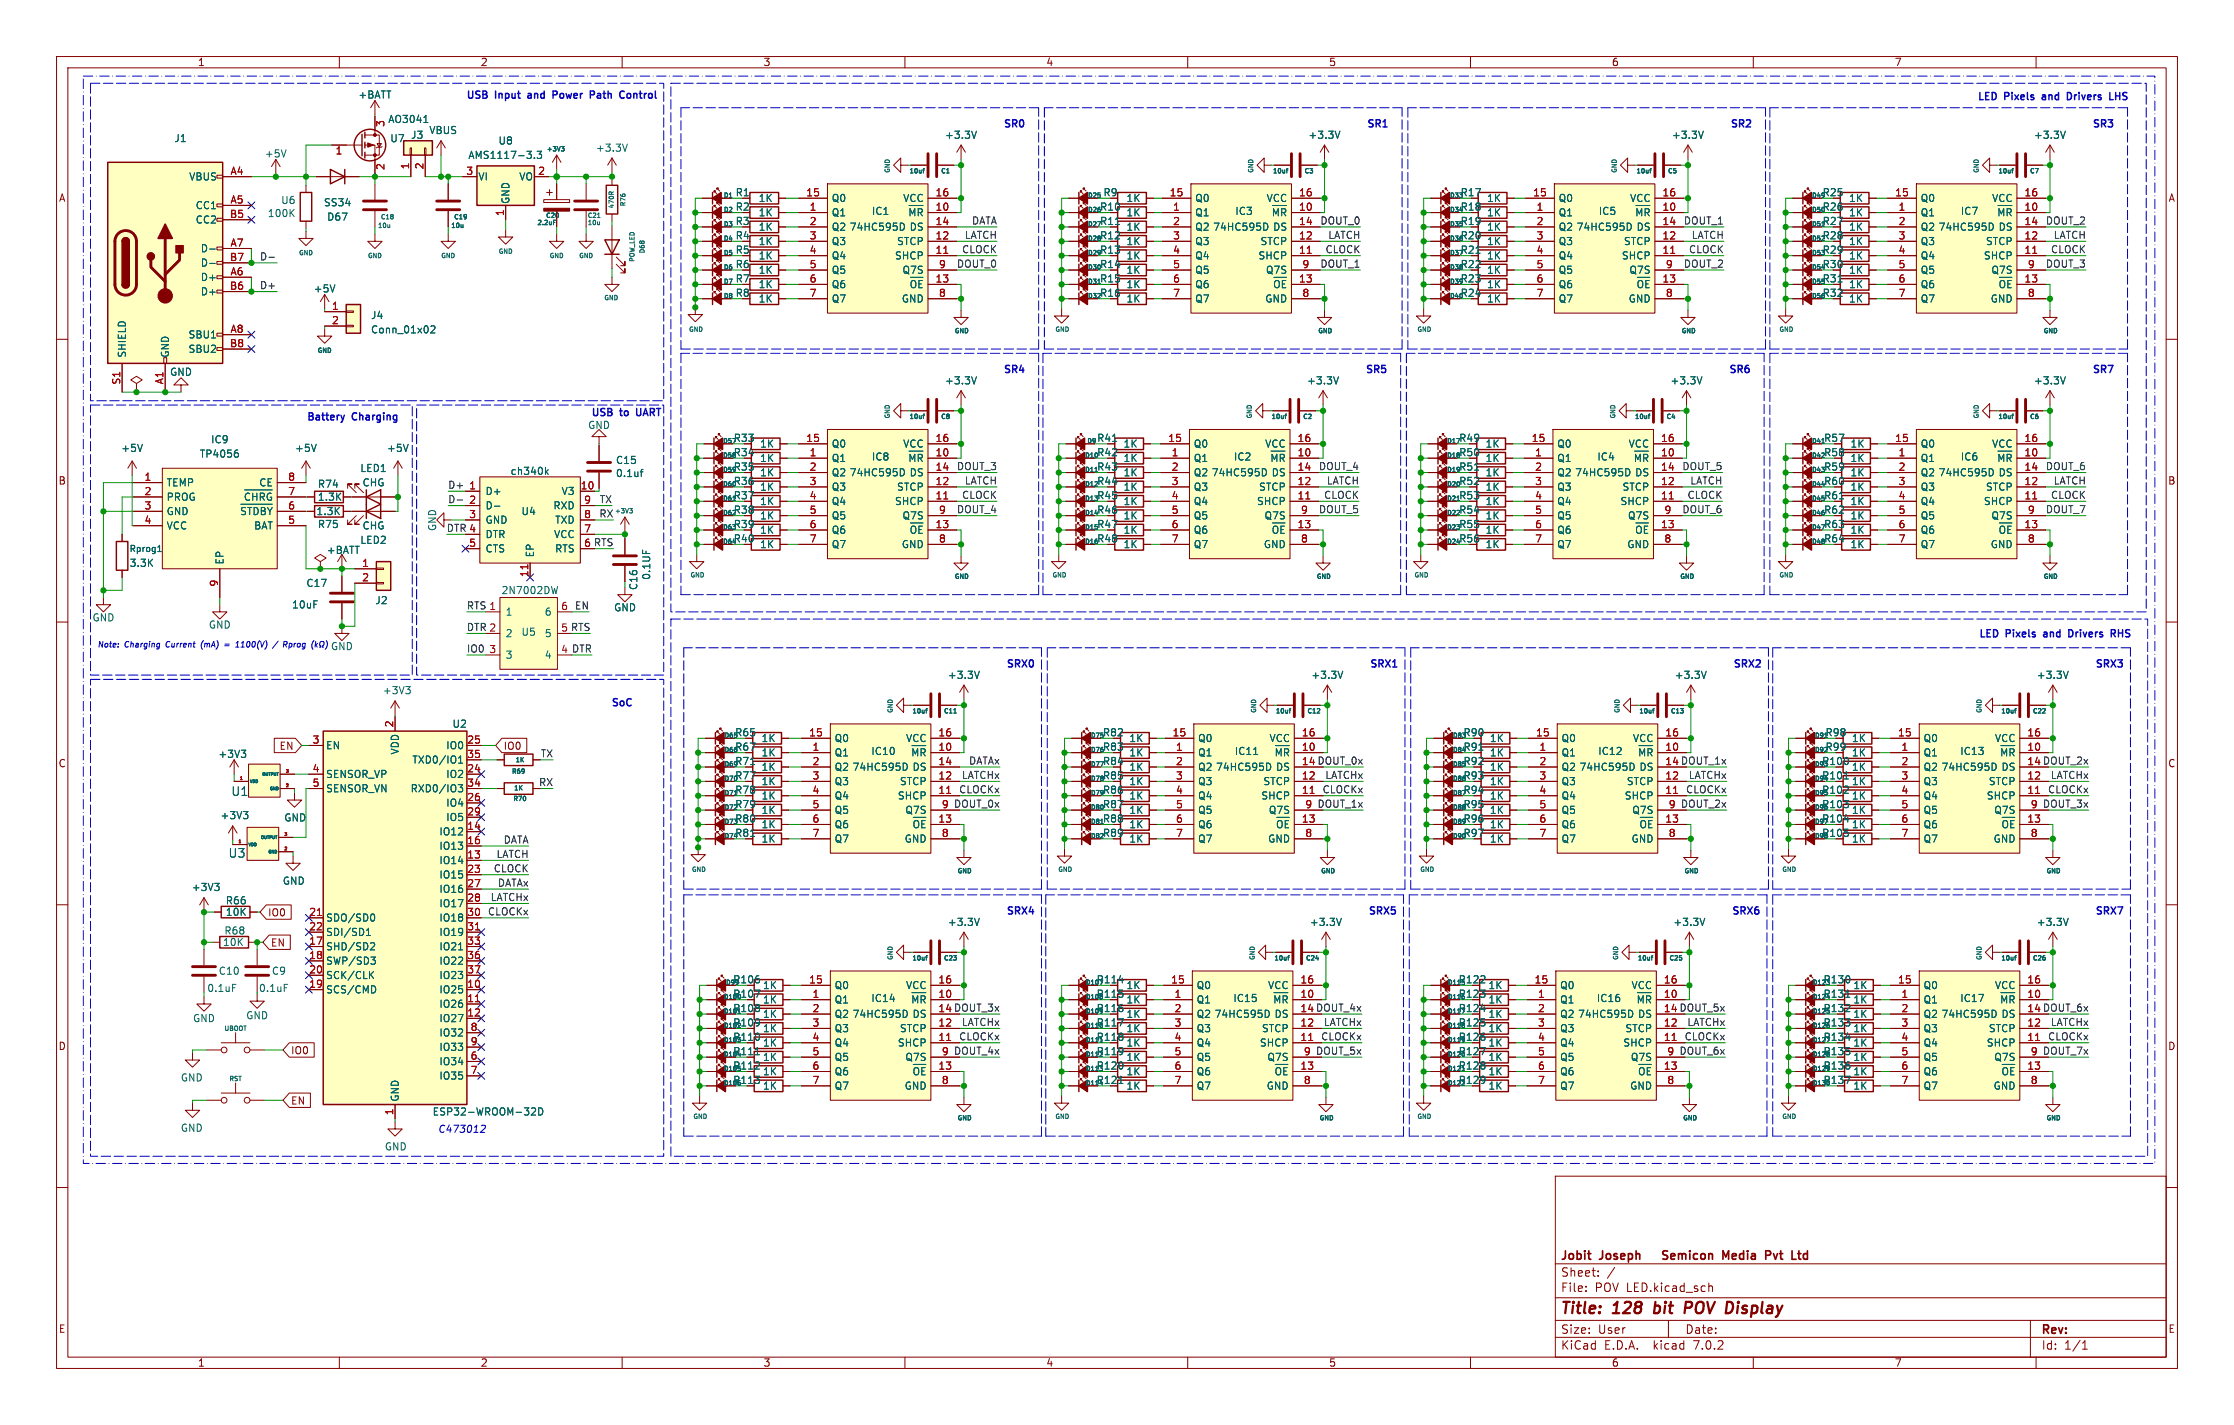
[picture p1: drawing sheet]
<svg xmlns="http://www.w3.org/2000/svg" width="395mm" height="252mm" viewBox="0 0 395 252" stroke-linecap="round" stroke-linejoin="round" font-family="sans-serif">
<defs><g id="words">
<g font-size="2.8" fill="#840000">
<text x="276" y="232.8">Title:</text>
<text x="285.4" y="232.8">128</text>
<text x="293.2" y="232.8">bit</text>
<text x="299.2" y="232.8">POV Display</text>
</g>
<g font-size="2.1" fill="#006464">
<text x="40.9" y="140.9">U1</text>
<text x="40.3" y="151.8">U3</text>
</g>
<g font-size="2.1" fill="#840000">
<text x="276" y="225.9">Sheet:</text>
<text x="276" y="223.1">Jobit</text>
<text x="283" y="223.1">Joseph</text>
<text x="295.5" y="223.1">Semicon</text>
<text x="306.5" y="223.1">Media</text>
<text x="314.6" y="223.1">Pvt</text>
<text x="319.6" y="223.1">Ltd</text>
<text x="276" y="228.6">File:</text>
<text x="282" y="228.6">POV LED.kicad_sch</text>
<text x="276" y="238.8">KiCad</text>
<text x="276" y="236">Size:</text>
<text x="282.6" y="236">User</text>
<text x="283.6" y="238.8">E.D.A.</text>
<text x="292.4" y="238.8">kicad</text>
<text x="298" y="236">Date:</text>
<text x="299.5" y="238.8">7.0.2</text>
<text x="361" y="236.2">Rev:</text>
<text x="361" y="238.8">Id:</text>
<text x="365" y="238.8">1/1</text>
</g>
<g font-size="1.8" fill="#840000">
<text x="35" y="11.8">1</text>
<text x="85" y="11.8">2</text>
<text x="135" y="11.8">3</text>
<text x="185" y="11.8">4</text>
<text x="235" y="11.8">5</text>
<text x="285" y="11.8">6</text>
<text x="335" y="11.8">7</text>
<text x="10.4" y="35.8">A</text>
<text x="195" y="34.9">R9</text>
<text x="258.2" y="34.9">R17</text>
<text x="322.2" y="34.9">R25</text>
<text x="383.4" y="35.8">A</text>
<text x="130" y="39.9">R3</text>
<text x="130" y="37.4">R2</text>
<text x="194.4" y="39.9">R11</text>
<text x="194.4" y="37.4">R10</text>
<text x="258.2" y="39.9">R19</text>
<text x="258.2" y="37.4">R18</text>
<text x="322.2" y="37.4">R26</text>
<text x="130" y="47.6">R6</text>
<text x="130" y="45">R5</text>
<text x="130" y="42.5">R4</text>
<text x="194.4" y="42.5">R12</text>
<text x="194.4" y="45">R13</text>
<text x="194.4" y="47.6">R14</text>
<text x="258.2" y="42.5">R20</text>
<text x="258.2" y="47.6">R22</text>
<text x="258.2" y="45">R21</text>
<text x="322.2" y="42.5">R28</text>
<text x="322.2" y="45">R29</text>
<text x="322.2" y="47.6">R30</text>
<text x="130" y="52.6">R8</text>
<text x="130" y="50.1">R7</text>
<text x="194.4" y="52.6">R16</text>
<text x="258.2" y="52.6">R24</text>
<text x="258.2" y="50.1">R23</text>
<text x="322.2" y="52.6">R32</text>
<text x="322.2" y="50.1">R31</text>
<text x="129.7" y="80.8">R34</text>
<text x="129.7" y="83.4">R35</text>
<text x="129.7" y="78.3">R33</text>
<text x="193.9" y="80.8">R42</text>
<text x="193.9" y="83.4">R43</text>
<text x="193.9" y="78.3">R41</text>
<text x="257.9" y="83.4">R51</text>
<text x="257.9" y="78.3">R49</text>
<text x="257.9" y="80.8">R50</text>
<text x="322.5" y="83.4">R59</text>
<text x="322.5" y="80.8">R58</text>
<text x="10.3" y="85.8">B</text>
<text x="129.7" y="85.9">R36</text>
<text x="129.7" y="88.5">R37</text>
<text x="193.9" y="88.5">R45</text>
<text x="193.9" y="85.9">R44</text>
<text x="257.9" y="85.9">R52</text>
<text x="322.5" y="85.9">R60</text>
<text x="322.5" y="88.5">R61</text>
<text x="383.3" y="85.8">B</text>
<text x="129.7" y="93.5">R39</text>
<text x="129.7" y="91">R38</text>
<text x="193.9" y="93.5">R47</text>
<text x="193.9" y="91">R46</text>
<text x="257.9" y="93.5">R55</text>
<text x="257.9" y="91">R54</text>
<text x="322.5" y="93.5">R63</text>
<text x="322.5" y="91">R62</text>
<text x="129.7" y="96.1">R40</text>
<text x="193.9" y="96.1">R48</text>
<text x="257.9" y="96.1">R56</text>
<text x="322.5" y="96.1">R64</text>
<text x="129.9" y="130.4">R65</text>
<text x="194.9" y="130.4">R82</text>
<text x="258.7" y="130.4">R90</text>
<text x="10.3" y="135.8">C</text>
<text x="49.3" y="132.7">EN</text>
<text x="89.1" y="132.7">IO0</text>
<text x="129.9" y="138">R77</text>
<text x="129.9" y="132.9">R67</text>
<text x="129.9" y="135.4">R71</text>
<text x="194.9" y="138">R85</text>
<text x="194.9" y="132.9">R83</text>
<text x="194.9" y="135.4">R84</text>
<text x="258.7" y="132.9">R91</text>
<text x="258.7" y="135.4">R92</text>
<text x="258.7" y="138">R93</text>
<text x="322.1" y="138">R101</text>
<text x="322.1" y="135.4">R100</text>
<text x="322.7" y="132.9">R99</text>
<text x="383.3" y="135.8">C</text>
<text x="129.9" y="143.1">R79</text>
<text x="129.9" y="140.5">R78</text>
<text x="194.9" y="143.1">R87</text>
<text x="194.9" y="140.5">R86</text>
<text x="258.7" y="140.5">R94</text>
<text x="258.7" y="143.1">R95</text>
<text x="322.1" y="140.5">R102</text>
<text x="322.1" y="143.1">R103</text>
<text x="129.9" y="145.6">R80</text>
<text x="129.9" y="148.1">R81</text>
<text x="194.9" y="148.1">R89</text>
<text x="258.7" y="145.6">R96</text>
<text x="258.7" y="148.1">R97</text>
<text x="322.1" y="145.6">R104</text>
<text x="322.1" y="148.1">R105</text>
<text x="47.4" y="162.2">IO0</text>
<text x="47.9" y="167.5">EN</text>
<text x="129.6" y="174.1">R106</text>
<text x="129.6" y="176.6">R107</text>
<text x="129.6" y="179.1">R108</text>
<text x="322.4" y="179.1">R132</text>
<text x="322.4" y="176.6">R131</text>
<text x="322.4" y="174.1">R130</text>
<text x="10.3" y="185.8">D</text>
<text x="129.6" y="181.7">R109</text>
<text x="193.8" y="184.2">R118</text>
<text x="193.8" y="181.7">R117</text>
<text x="322.4" y="184.2">R134</text>
<text x="322.4" y="181.7">R133</text>
<text x="383.3" y="185.8">D</text>
<text x="51.5" y="186.6">IO0</text>
<text x="193.8" y="191.8">R121</text>
<text x="193.8" y="189.3">R120</text>
<text x="193.8" y="186.8">R119</text>
<text x="322.4" y="186.8">R135</text>
<text x="51.5" y="195.5">EN</text>
<text x="10.4" y="235.8">E</text>
<text x="383.3" y="235.8">E</text>
<text x="35" y="241.8">1</text>
<text x="85" y="241.8">2</text>
<text x="135" y="241.8">3</text>
<text x="185" y="241.8">4</text>
<text x="235" y="241.8">5</text>
<text x="285" y="241.8">6</text>
<text x="335" y="241.8">7</text>
</g>
<g font-size="1.8" fill="#006464">
<text x="63.3" y="17.6">+BATT</text>
<text x="68.6" y="21.9">AO3041</text>
<text x="75.8" y="23.9">VBUS</text>
<text x="30.8" y="25.3">J1</text>
<text x="46.8" y="28">+5V</text>
<text x="68.9" y="25.3">U7</text>
<text x="72.6" y="24.7">J3</text>
<text x="82.8" y="28.3">AMS1117-3.3</text>
<text x="88.1" y="25.7">U8</text>
<text x="105.3" y="27">+3.3V</text>
<text x="167" y="24.7">+3.3V</text>
<text x="231.3" y="24.7">+3.3V</text>
<text x="295.5" y="24.7">+3.3V</text>
<text x="359.6" y="24.7">+3.3V</text>
<text x="33.3" y="32.1">VBUS</text>
<text x="84.6" y="32.1">VI</text>
<text x="91.7" y="32.1">VO</text>
<text x="130" y="34.9">R1</text>
<text x="134.1" y="35.9">1K</text>
<text x="147.1" y="35.9">Q0</text>
<text x="159.6" y="35.9">VCC</text>
<text x="199.1" y="35.9">1K</text>
<text x="211.3" y="35.9">Q0</text>
<text x="223.8" y="35.9">VCC</text>
<text x="262.9" y="35.9">1K</text>
<text x="275.6" y="35.9">Q0</text>
<text x="288.1" y="35.9">VCC</text>
<text x="326.9" y="35.9">1K</text>
<text x="339.6" y="35.9">Q0</text>
<text x="352.1" y="35.9">VCC</text>
<text x="34.5" y="37.1">CC1</text>
<text x="34.5" y="39.7">CC2</text>
<text x="47.3" y="38.5">100K</text>
<text x="49.6" y="36.2">U6</text>
<text x="57.2" y="36.6">SS34</text>
<text x="57.8" y="39.2">D67</text>
<text x="90.2" y="36.1" transform="rotate(-90 90.2 36.1)">GND</text>
<text x="134.1" y="41">1K</text>
<text x="134.1" y="38.4">1K</text>
<text x="147.1" y="38.4">Q1</text>
<text x="147.1" y="41">Q2</text>
<text x="150.2" y="41">74HC595D</text>
<text x="154.1" y="38.2">IC1</text>
<text x="160.5" y="39">~{MR}</text>
<text x="160.7" y="41">DS</text>
<text x="199.1" y="41">1K</text>
<text x="199.1" y="38.4">1K</text>
<text x="211.3" y="38.4">Q1</text>
<text x="211.3" y="41">Q2</text>
<text x="214.4" y="41">74HC595D</text>
<text x="218.4" y="38.2">IC3</text>
<text x="224.7" y="39">~{MR}</text>
<text x="225" y="41">DS</text>
<text x="262.9" y="41">1K</text>
<text x="262.9" y="38.4">1K</text>
<text x="275.6" y="38.4">Q1</text>
<text x="275.6" y="41">Q2</text>
<text x="278.7" y="41">74HC595D</text>
<text x="282.6" y="38.2">IC5</text>
<text x="289" y="39">~{MR}</text>
<text x="289.2" y="41">DS</text>
<text x="322.2" y="39.9">R27</text>
<text x="326.9" y="41">1K</text>
<text x="326.9" y="38.4">1K</text>
<text x="339.6" y="38.4">Q1</text>
<text x="339.6" y="41">Q2</text>
<text x="342.7" y="41">74HC595D</text>
<text x="346.6" y="38.2">IC7</text>
<text x="353" y="39">~{MR}</text>
<text x="353.2" y="41">DS</text>
<text x="35.4" y="44.8">D-</text>
<text x="35.4" y="47.3">D-</text>
<text x="134.1" y="46">1K</text>
<text x="134.1" y="43.5">1K</text>
<text x="147.1" y="43.5">Q3</text>
<text x="147.1" y="46">Q4</text>
<text x="158.1" y="46">SHCP</text>
<text x="158.5" y="43.5">STCP</text>
<text x="199.1" y="43.5">1K</text>
<text x="199.1" y="46">1K</text>
<text x="211.3" y="43.5">Q3</text>
<text x="211.3" y="46">Q4</text>
<text x="222.4" y="46">SHCP</text>
<text x="222.7" y="43.5">STCP</text>
<text x="262.9" y="43.5">1K</text>
<text x="262.9" y="46">1K</text>
<text x="275.6" y="43.5">Q3</text>
<text x="275.6" y="46">Q4</text>
<text x="286.6" y="46">SHCP</text>
<text x="287" y="43.5">STCP</text>
<text x="326.9" y="43.5">1K</text>
<text x="326.9" y="46">1K</text>
<text x="339.6" y="43.5">Q3</text>
<text x="339.6" y="46">Q4</text>
<text x="350.6" y="46">SHCP</text>
<text x="351" y="43.5">STCP</text>
<text x="35.4" y="49.8">D+</text>
<text x="35.4" y="52.4">D+</text>
<text x="55.4" y="51.9">+5V</text>
<text x="134.1" y="53.7">1K</text>
<text x="134.1" y="51.1">1K</text>
<text x="134.1" y="48.6">1K</text>
<text x="147.1" y="48.6">Q5</text>
<text x="147.1" y="51.1">Q6</text>
<text x="147.1" y="53.7">Q7</text>
<text x="159.3" y="53.7">GND</text>
<text x="159.4" y="48.6">Q7S</text>
<text x="160.7" y="51.7">~{OE}</text>
<text x="194.4" y="50.1">R15</text>
<text x="199.1" y="51.1">1K</text>
<text x="199.1" y="53.7">1K</text>
<text x="199.1" y="48.6">1K</text>
<text x="211.3" y="48.6">Q5</text>
<text x="211.3" y="51.1">Q6</text>
<text x="211.3" y="53.7">Q7</text>
<text x="223.6" y="53.7">GND</text>
<text x="223.7" y="48.6">Q7S</text>
<text x="225" y="51.7">~{OE}</text>
<text x="262.9" y="48.6">1K</text>
<text x="262.9" y="53.7">1K</text>
<text x="262.9" y="51.1">1K</text>
<text x="275.6" y="48.6">Q5</text>
<text x="275.6" y="51.1">Q6</text>
<text x="275.6" y="53.7">Q7</text>
<text x="287.8" y="53.7">GND</text>
<text x="288" y="48.6">Q7S</text>
<text x="289.2" y="51.7">~{OE}</text>
<text x="326.9" y="53.7">1K</text>
<text x="326.9" y="48.6">1K</text>
<text x="326.9" y="51.1">1K</text>
<text x="339.6" y="48.6">Q5</text>
<text x="339.6" y="51.1">Q6</text>
<text x="339.6" y="53.7">Q7</text>
<text x="351.9" y="53.7">GND</text>
<text x="352" y="48.6">Q7S</text>
<text x="353.2" y="51.7">~{OE}</text>
<text x="65.5" y="56.6">J4</text>
<text x="65.5" y="59.1">Conn_01x02</text>
<text x="22.4" y="63.2" transform="rotate(-90 22.4 63.2)">SHIELD</text>
<text x="30" y="63.2" transform="rotate(-90 30 63.2)">GND</text>
<text x="33.2" y="60">SBU1</text>
<text x="33.2" y="62.5">SBU2</text>
<text x="30" y="66.6">GND</text>
<text x="167" y="68.1">+3.3V</text>
<text x="231" y="68.1">+3.3V</text>
<text x="295.3" y="68.1">+3.3V</text>
<text x="359.6" y="68.1">+3.3V</text>
<text x="103.9" y="76">GND</text>
<text x="21.4" y="80.1">+5V</text>
<text x="35.3" y="81.1">TP4056</text>
<text x="37.3" y="78.5">IC9</text>
<text x="52.1" y="80.1">+5V</text>
<text x="63.6" y="83.6">LED1</text>
<text x="68.4" y="80.1">+5V</text>
<text x="108.8" y="82.2">C15</text>
<text x="134.3" y="81.9">1K</text>
<text x="134.3" y="79.3">1K</text>
<text x="147.1" y="81.9">Q1</text>
<text x="147.1" y="79.3">Q0</text>
<text x="154.1" y="81.6">IC8</text>
<text x="159.6" y="79.3">VCC</text>
<text x="160.5" y="82.5">~{MR}</text>
<text x="198.6" y="81.9">1K</text>
<text x="198.6" y="79.3">1K</text>
<text x="211.1" y="81.9">Q1</text>
<text x="211.1" y="79.3">Q0</text>
<text x="218.1" y="81.6">IC2</text>
<text x="223.6" y="79.3">VCC</text>
<text x="224.5" y="82.5">~{MR}</text>
<text x="262.6" y="79.3">1K</text>
<text x="262.6" y="81.9">1K</text>
<text x="275.3" y="81.9">Q1</text>
<text x="275.3" y="79.3">Q0</text>
<text x="282.4" y="81.6">IC4</text>
<text x="287.8" y="79.3">VCC</text>
<text x="288.7" y="82.5">~{MR}</text>
<text x="322.5" y="78.3">R57</text>
<text x="327.1" y="79.3">1K</text>
<text x="327.1" y="81.9">1K</text>
<text x="339.6" y="81.9">Q1</text>
<text x="339.6" y="79.3">Q0</text>
<text x="346.6" y="81.6">IC6</text>
<text x="352.1" y="79.3">VCC</text>
<text x="353" y="82.5">~{MR}</text>
<text x="29.5" y="86.2">TEMP</text>
<text x="29.5" y="88.7">PROG</text>
<text x="43" y="89.3">~{CHRG}</text>
<text x="45.7" y="86.2">CE</text>
<text x="56.1" y="86.4">R74</text>
<text x="56.1" y="88.7">1.3K</text>
<text x="64" y="86.2">CHG</text>
<text x="85.9" y="87.7">D+</text>
<text x="90.2" y="84.1">ch340k</text>
<text x="99.2" y="87.7">V3</text>
<text x="108.8" y="84.5">0.1uf</text>
<text x="134.3" y="86.9">1K</text>
<text x="134.3" y="84.4">1K</text>
<text x="134.3" y="89.5">1K</text>
<text x="147.1" y="84.4">Q2</text>
<text x="147.1" y="86.9">Q3</text>
<text x="147.1" y="89.5">Q4</text>
<text x="150.2" y="84.4">74HC595D</text>
<text x="158.1" y="89.5">SHCP</text>
<text x="158.5" y="86.9">STCP</text>
<text x="160.7" y="84.4">DS</text>
<text x="198.6" y="89.5">1K</text>
<text x="198.6" y="84.4">1K</text>
<text x="198.6" y="86.9">1K</text>
<text x="211.1" y="84.4">Q2</text>
<text x="211.1" y="86.9">Q3</text>
<text x="211.1" y="89.5">Q4</text>
<text x="214.2" y="84.4">74HC595D</text>
<text x="222.1" y="89.5">SHCP</text>
<text x="222.5" y="86.9">STCP</text>
<text x="224.7" y="84.4">DS</text>
<text x="257.9" y="88.5">R53</text>
<text x="262.6" y="84.4">1K</text>
<text x="262.6" y="86.9">1K</text>
<text x="262.6" y="89.5">1K</text>
<text x="275.3" y="84.4">Q2</text>
<text x="275.3" y="86.9">Q3</text>
<text x="275.3" y="89.5">Q4</text>
<text x="278.4" y="84.4">74HC595D</text>
<text x="286.4" y="89.5">SHCP</text>
<text x="286.7" y="86.9">STCP</text>
<text x="289" y="84.4">DS</text>
<text x="327.1" y="84.4">1K</text>
<text x="327.1" y="86.9">1K</text>
<text x="327.1" y="89.5">1K</text>
<text x="339.6" y="84.4">Q2</text>
<text x="339.6" y="86.9">Q3</text>
<text x="339.6" y="89.5">Q4</text>
<text x="342.7" y="84.4">74HC595D</text>
<text x="350.6" y="89.5">SHCP</text>
<text x="351" y="86.9">STCP</text>
<text x="353.2" y="84.4">DS</text>
<text x="29.5" y="91.2">GND</text>
<text x="29.5" y="93.8">VCC</text>
<text x="42.3" y="91.9">~{STDBY}</text>
<text x="44.8" y="93.8">BAT</text>
<text x="55.9" y="91.2">1.3K</text>
<text x="56.1" y="93.5">R75</text>
<text x="64" y="93.8">CHG</text>
<text x="77.3" y="94" transform="rotate(-90 77.3 94)">GND</text>
<text x="85.9" y="90.2">D-</text>
<text x="85.9" y="92.8">GND</text>
<text x="85.9" y="95.3">DTR</text>
<text x="92.1" y="91.2">U4</text>
<text x="97.7" y="90.2">RXD</text>
<text x="97.8" y="95.3">VCC</text>
<text x="98" y="92.8">TXD</text>
<text x="134.3" y="94.6">1K</text>
<text x="134.3" y="92">1K</text>
<text x="147.1" y="92">Q5</text>
<text x="147.1" y="94.6">Q6</text>
<text x="159.4" y="92">Q7S</text>
<text x="160.7" y="95.2">~{OE}</text>
<text x="198.6" y="94.6">1K</text>
<text x="198.6" y="92">1K</text>
<text x="211.1" y="92">Q5</text>
<text x="211.1" y="94.6">Q6</text>
<text x="223.5" y="92">Q7S</text>
<text x="224.7" y="95.2">~{OE}</text>
<text x="262.6" y="94.6">1K</text>
<text x="262.6" y="92">1K</text>
<text x="275.3" y="92">Q5</text>
<text x="275.3" y="94.6">Q6</text>
<text x="287.7" y="92">Q7S</text>
<text x="289" y="95.2">~{OE}</text>
<text x="327.1" y="94.6">1K</text>
<text x="327.1" y="92">1K</text>
<text x="339.6" y="92">Q5</text>
<text x="339.6" y="94.6">Q6</text>
<text x="352" y="92">Q7S</text>
<text x="353.2" y="95.2">~{OE}</text>
<text x="22.9" y="100.4">3.3K</text>
<text x="39.7" y="99.8" transform="rotate(-90 39.7 99.8)">EP</text>
<text x="57.7" y="98.1">+BATT</text>
<text x="63.6" y="96.3">LED2</text>
<text x="85.9" y="97.9">CTS</text>
<text x="94.6" y="98.6" transform="rotate(-90 94.6 98.6)">EP</text>
<text x="98" y="97.9">RTS</text>
<text x="134.3" y="97.1">1K</text>
<text x="147.1" y="97.1">Q7</text>
<text x="159.3" y="97.1">GND</text>
<text x="198.6" y="97.1">1K</text>
<text x="211.1" y="97.1">Q7</text>
<text x="223.3" y="97.1">GND</text>
<text x="262.6" y="97.1">1K</text>
<text x="275.3" y="97.1">Q7</text>
<text x="287.6" y="97.1">GND</text>
<text x="327.1" y="97.1">1K</text>
<text x="339.6" y="97.1">Q7</text>
<text x="351.9" y="97.1">GND</text>
<text x="51.6" y="107.8">10uF</text>
<text x="54.1" y="103.9">C17</text>
<text x="66.3" y="107">J2</text>
<text x="88.6" y="105.2">2N7002DW</text>
<text x="112.8" y="104.4" transform="rotate(-90 112.8 104.4)">C16</text>
<text x="115.1" y="102.6" transform="rotate(-90 115.1 102.6)">0.1UF</text>
<text x="16.3" y="110">GND</text>
<text x="36.9" y="111.3">GND</text>
<text x="89.4" y="109">1</text>
<text x="89.4" y="112.8">2</text>
<text x="92.1" y="112.6">U5</text>
<text x="96.2" y="112.8">5</text>
<text x="96.2" y="109">6</text>
<text x="108.5" y="108.3">GND</text>
<text x="58.5" y="115.1">GND</text>
<text x="89.4" y="116.6">3</text>
<text x="96.2" y="116.6">4</text>
<text x="67.6" y="122.9">+3V3</text>
<text x="167.5" y="120.2">+3.3V</text>
<text x="231.8" y="120.2">+3.3V</text>
<text x="296.1" y="120.2">+3.3V</text>
<text x="360.1" y="120.2">+3.3V</text>
<text x="79.9" y="128.8">U2</text>
<text x="134.6" y="131.4">1K</text>
<text x="147.6" y="131.4">Q0</text>
<text x="160.1" y="131.4">VCC</text>
<text x="199.6" y="131.4">1K</text>
<text x="211.8" y="131.4">Q0</text>
<text x="224.3" y="131.4">VCC</text>
<text x="263.4" y="131.4">1K</text>
<text x="276.1" y="131.4">Q0</text>
<text x="288.6" y="131.4">VCC</text>
<text x="322.7" y="130.4">R98</text>
<text x="327.4" y="131.4">1K</text>
<text x="340.1" y="131.4">Q0</text>
<text x="352.6" y="131.4">VCC</text>
<text x="38.5" y="134.2">+3V3</text>
<text x="57.7" y="132.7">EN</text>
<text x="57.7" y="137.7">SENSOR_VP</text>
<text x="70.7" y="133.5" transform="rotate(-90 70.7 133.5)">VDD</text>
<text x="72.8" y="135.2">TXD0/IO1</text>
<text x="78.8" y="137.7">IO2</text>
<text x="78.8" y="132.7">IO0</text>
<text x="134.6" y="133.9">1K</text>
<text x="134.6" y="136.5">1K</text>
<text x="147.6" y="133.9">Q1</text>
<text x="147.6" y="136.5">Q2</text>
<text x="150.7" y="136.5">74HC595D</text>
<text x="154" y="133.7">IC10</text>
<text x="161" y="134.5">~{MR}</text>
<text x="161.2" y="136.5">DS</text>
<text x="199.6" y="133.9">1K</text>
<text x="199.6" y="136.5">1K</text>
<text x="211.8" y="133.9">Q1</text>
<text x="211.8" y="136.5">Q2</text>
<text x="214.9" y="136.5">74HC595D</text>
<text x="218.3" y="133.7">IC11</text>
<text x="225.2" y="134.5">~{MR}</text>
<text x="225.5" y="136.5">DS</text>
<text x="263.4" y="133.9">1K</text>
<text x="263.4" y="136.5">1K</text>
<text x="276.1" y="133.9">Q1</text>
<text x="276.1" y="136.5">Q2</text>
<text x="279.2" y="136.5">74HC595D</text>
<text x="282.5" y="133.7">IC12</text>
<text x="289.5" y="134.5">~{MR}</text>
<text x="289.7" y="136.5">DS</text>
<text x="327.4" y="133.9">1K</text>
<text x="327.4" y="136.5">1K</text>
<text x="340.1" y="133.9">Q1</text>
<text x="340.1" y="136.5">Q2</text>
<text x="343.2" y="136.5">74HC595D</text>
<text x="346.5" y="133.7">IC13</text>
<text x="353.5" y="134.5">~{MR}</text>
<text x="353.8" y="136.5">DS</text>
<text x="57.7" y="140.3">SENSOR_VN</text>
<text x="72.5" y="140.3">RXD0/IO3</text>
<text x="78.8" y="142.8">IO4</text>
<text x="134.6" y="141.5">1K</text>
<text x="134.6" y="139">1K</text>
<text x="147.6" y="139">Q3</text>
<text x="147.6" y="141.5">Q4</text>
<text x="158.6" y="141.5">SHCP</text>
<text x="159" y="139">STCP</text>
<text x="199.6" y="141.5">1K</text>
<text x="199.6" y="139">1K</text>
<text x="211.8" y="139">Q3</text>
<text x="211.8" y="141.5">Q4</text>
<text x="222.9" y="141.5">SHCP</text>
<text x="223.2" y="139">STCP</text>
<text x="263.4" y="139">1K</text>
<text x="263.4" y="141.5">1K</text>
<text x="276.1" y="139">Q3</text>
<text x="276.1" y="141.5">Q4</text>
<text x="287.1" y="141.5">SHCP</text>
<text x="287.5" y="139">STCP</text>
<text x="327.4" y="139">1K</text>
<text x="327.4" y="141.5">1K</text>
<text x="340.1" y="139">Q3</text>
<text x="340.1" y="141.5">Q4</text>
<text x="351.2" y="141.5">SHCP</text>
<text x="351.5" y="139">STCP</text>
<text x="38.9" y="145">+3V3</text>
<text x="50.2" y="145.4">GND</text>
<text x="77.6" y="147.9">IO12</text>
<text x="78.8" y="145.4">IO5</text>
<text x="134.6" y="146.6">1K</text>
<text x="134.6" y="144.1">1K</text>
<text x="134.6" y="149.2">1K</text>
<text x="147.6" y="144.1">Q5</text>
<text x="147.6" y="146.6">Q6</text>
<text x="147.6" y="149.2">Q7</text>
<text x="159.8" y="149.2">GND</text>
<text x="160" y="144.1">Q7S</text>
<text x="161.2" y="147.2">~{OE}</text>
<text x="194.9" y="145.6">R88</text>
<text x="199.6" y="146.6">1K</text>
<text x="199.6" y="149.2">1K</text>
<text x="199.6" y="144.1">1K</text>
<text x="211.8" y="144.1">Q5</text>
<text x="211.8" y="146.6">Q6</text>
<text x="211.8" y="149.2">Q7</text>
<text x="224.1" y="149.2">GND</text>
<text x="224.2" y="144.1">Q7S</text>
<text x="225.5" y="147.2">~{OE}</text>
<text x="263.4" y="144.1">1K</text>
<text x="263.4" y="146.6">1K</text>
<text x="263.4" y="149.2">1K</text>
<text x="276.1" y="144.1">Q5</text>
<text x="276.1" y="146.6">Q6</text>
<text x="276.1" y="149.2">Q7</text>
<text x="288.4" y="149.2">GND</text>
<text x="288.5" y="144.1">Q7S</text>
<text x="289.7" y="147.2">~{OE}</text>
<text x="327.4" y="146.6">1K</text>
<text x="327.4" y="144.1">1K</text>
<text x="327.4" y="149.2">1K</text>
<text x="340.1" y="144.1">Q5</text>
<text x="340.1" y="146.6">Q6</text>
<text x="340.1" y="149.2">Q7</text>
<text x="352.4" y="149.2">GND</text>
<text x="352.5" y="144.1">Q7S</text>
<text x="353.8" y="147.2">~{OE}</text>
<text x="77.6" y="153">IO14</text>
<text x="77.6" y="150.4">IO13</text>
<text x="77.6" y="155.5">IO15</text>
<text x="33.8" y="157.7">+3V3</text>
<text x="39.9" y="160.1">R66</text>
<text x="49.9" y="156.6">GND</text>
<text x="77.6" y="158.1">IO16</text>
<text x="77.6" y="160.6">IO17</text>
<text x="39.4" y="167.4">10K</text>
<text x="39.6" y="165.4">R68</text>
<text x="39.9" y="162.1">10K</text>
<text x="57.7" y="163.1">SDO/SD0</text>
<text x="57.7" y="165.7">SDI/SD1</text>
<text x="77.6" y="163.1">IO18</text>
<text x="77.6" y="165.7">IO19</text>
<text x="167.5" y="163.9">+3.3V</text>
<text x="231.5" y="163.9">+3.3V</text>
<text x="295.8" y="163.9">+3.3V</text>
<text x="360.1" y="163.9">+3.3V</text>
<text x="38.6" y="172.5">C10</text>
<text x="48" y="172.5">C9</text>
<text x="57.7" y="168.2">SHD/SD2</text>
<text x="57.7" y="170.8">SWP/SD3</text>
<text x="57.7" y="173.3">SCK/CLK</text>
<text x="77.6" y="168.2">IO21</text>
<text x="77.6" y="170.8">IO22</text>
<text x="77.6" y="173.3">IO23</text>
<text x="36.6" y="175.6">0.1uF</text>
<text x="57.7" y="175.8">SCS/CMD</text>
<text x="77.6" y="175.8">IO25</text>
<text x="77.6" y="178.4">IO26</text>
<text x="134.8" y="175.1">1K</text>
<text x="134.8" y="177.6">1K</text>
<text x="147.6" y="177.6">Q1</text>
<text x="147.6" y="175.1">Q0</text>
<text x="154" y="177.4">IC14</text>
<text x="160.1" y="175.1">VCC</text>
<text x="161" y="178.2">~{MR}</text>
<text x="193.8" y="174.1">R114</text>
<text x="193.8" y="179.1">R116</text>
<text x="193.8" y="176.6">R115</text>
<text x="199.1" y="175.1">1K</text>
<text x="199.1" y="177.6">1K</text>
<text x="211.6" y="177.6">Q1</text>
<text x="211.6" y="175.1">Q0</text>
<text x="218" y="177.4">IC15</text>
<text x="224.1" y="175.1">VCC</text>
<text x="225" y="178.2">~{MR}</text>
<text x="257.8" y="179.1">R124</text>
<text x="257.8" y="174.1">R122</text>
<text x="257.8" y="176.6">R123</text>
<text x="263.1" y="175.1">1K</text>
<text x="263.1" y="177.6">1K</text>
<text x="275.8" y="177.6">Q1</text>
<text x="275.8" y="175.1">Q0</text>
<text x="282.3" y="177.4">IC16</text>
<text x="288.3" y="175.1">VCC</text>
<text x="289.3" y="178.2">~{MR}</text>
<text x="327.6" y="177.6">1K</text>
<text x="327.6" y="175.1">1K</text>
<text x="340.1" y="177.6">Q1</text>
<text x="340.1" y="175.1">Q0</text>
<text x="346.5" y="177.4">IC17</text>
<text x="352.6" y="175.1">VCC</text>
<text x="353.5" y="178.2">~{MR}</text>
<text x="34.1" y="180.9">GND</text>
<text x="43.5" y="180.4">GND</text>
<text x="77.6" y="180.9">IO27</text>
<text x="77.6" y="183.5">IO32</text>
<text x="77.6" y="186">IO33</text>
<text x="129.6" y="184.2">R110</text>
<text x="134.8" y="185.2">1K</text>
<text x="134.8" y="182.7">1K</text>
<text x="134.8" y="180.1">1K</text>
<text x="147.6" y="180.1">Q2</text>
<text x="147.6" y="182.7">Q3</text>
<text x="147.6" y="185.2">Q4</text>
<text x="150.7" y="180.1">74HC595D</text>
<text x="158.6" y="185.2">SHCP</text>
<text x="159" y="182.7">STCP</text>
<text x="161.2" y="180.1">DS</text>
<text x="199.1" y="180.1">1K</text>
<text x="199.1" y="185.2">1K</text>
<text x="199.1" y="182.7">1K</text>
<text x="211.6" y="180.1">Q2</text>
<text x="211.6" y="182.7">Q3</text>
<text x="211.6" y="185.2">Q4</text>
<text x="214.7" y="180.1">74HC595D</text>
<text x="222.6" y="185.2">SHCP</text>
<text x="223" y="182.7">STCP</text>
<text x="225.2" y="180.1">DS</text>
<text x="257.8" y="184.2">R126</text>
<text x="257.8" y="181.7">R125</text>
<text x="263.1" y="185.2">1K</text>
<text x="263.1" y="180.1">1K</text>
<text x="263.1" y="182.7">1K</text>
<text x="275.8" y="180.1">Q2</text>
<text x="275.8" y="182.7">Q3</text>
<text x="275.8" y="185.2">Q4</text>
<text x="279" y="180.1">74HC595D</text>
<text x="286.9" y="185.2">SHCP</text>
<text x="287.3" y="182.7">STCP</text>
<text x="289.5" y="180.1">DS</text>
<text x="327.6" y="185.2">1K</text>
<text x="327.6" y="182.7">1K</text>
<text x="327.6" y="180.1">1K</text>
<text x="340.1" y="180.1">Q2</text>
<text x="340.1" y="182.7">Q3</text>
<text x="340.1" y="185.2">Q4</text>
<text x="343.2" y="180.1">74HC595D</text>
<text x="351.2" y="185.2">SHCP</text>
<text x="351.5" y="182.7">STCP</text>
<text x="353.8" y="180.1">DS</text>
<text x="31.9" y="191.4">GND</text>
<text x="77.6" y="188.5">IO34</text>
<text x="77.6" y="191.1">IO35</text>
<text x="129.6" y="191.8">R113</text>
<text x="129.6" y="189.3">R112</text>
<text x="129.6" y="186.8">R111</text>
<text x="134.8" y="190.3">1K</text>
<text x="134.8" y="187.8">1K</text>
<text x="147.6" y="187.8">Q5</text>
<text x="147.6" y="190.3">Q6</text>
<text x="160" y="187.8">Q7S</text>
<text x="161.2" y="190.9">~{OE}</text>
<text x="199.1" y="190.3">1K</text>
<text x="199.1" y="187.8">1K</text>
<text x="211.6" y="187.8">Q5</text>
<text x="211.6" y="190.3">Q6</text>
<text x="224" y="187.8">Q7S</text>
<text x="225.2" y="190.9">~{OE}</text>
<text x="257.8" y="189.3">R128</text>
<text x="257.8" y="191.8">R129</text>
<text x="257.8" y="186.8">R127</text>
<text x="263.1" y="190.3">1K</text>
<text x="263.1" y="187.8">1K</text>
<text x="275.8" y="187.8">Q5</text>
<text x="275.8" y="190.3">Q6</text>
<text x="288.2" y="187.8">Q7S</text>
<text x="289.5" y="190.9">~{OE}</text>
<text x="322.4" y="189.3">R136</text>
<text x="322.4" y="191.8">R137</text>
<text x="327.6" y="190.3">1K</text>
<text x="327.6" y="187.8">1K</text>
<text x="340.1" y="187.8">Q5</text>
<text x="340.1" y="190.3">Q6</text>
<text x="352.5" y="187.8">Q7S</text>
<text x="353.8" y="190.9">~{OE}</text>
<text x="70.7" y="194.8" transform="rotate(-90 70.7 194.8)">GND</text>
<text x="76.4" y="197.4">ESP32-WROOM-32D</text>
<text x="134.8" y="192.8">1K</text>
<text x="147.6" y="192.8">Q7</text>
<text x="159.8" y="192.8">GND</text>
<text x="199.1" y="192.8">1K</text>
<text x="211.6" y="192.8">Q7</text>
<text x="223.8" y="192.8">GND</text>
<text x="263.1" y="192.8">1K</text>
<text x="275.8" y="192.8">Q7</text>
<text x="288.1" y="192.8">GND</text>
<text x="327.6" y="192.8">1K</text>
<text x="340.1" y="192.8">Q7</text>
<text x="352.4" y="192.8">GND</text>
<text x="31.9" y="200.3">GND</text>
<text x="68" y="203.6">GND</text>
</g>
<g font-size="1.8" fill="#0000c2">
<text x="82.5" y="17.5">USB</text>
<text x="87.7" y="17.5">Input</text>
<text x="93.8" y="17.5">and</text>
<text x="98.6" y="17.5">Power</text>
<text x="105.6" y="17.5">Path</text>
<text x="111.2" y="17.5">Control</text>
<text x="349.8" y="17.8">LED</text>
<text x="354.6" y="17.8">Pixels</text>
<text x="361.6" y="17.8">and</text>
<text x="366.4" y="17.8">Drivers</text>
<text x="374.3" y="17.8">LHS</text>
<text x="177.5" y="22.6">SR0</text>
<text x="241.8" y="22.6">SR1</text>
<text x="306.1" y="22.6">SR2</text>
<text x="370.1" y="22.6">SR3</text>
<text x="177.5" y="66">SR4</text>
<text x="241.6" y="66">SR5</text>
<text x="305.8" y="66">SR6</text>
<text x="370.1" y="66">SR7</text>
<text x="54.4" y="74.4">Battery</text>
<text x="62.4" y="74.4">Charging</text>
<text x="104.6" y="73.7">USB</text>
<text x="109.8" y="73.7">to</text>
<text x="113" y="73.7">UART</text>
<text x="350" y="112.8">LED</text>
<text x="354.8" y="112.8">Pixels</text>
<text x="361.8" y="112.8">and</text>
<text x="366.6" y="112.8">Drivers</text>
<text x="374.5" y="112.8">RHS</text>
<text x="178.1" y="118.1">SRX0</text>
<text x="242.3" y="118.1">SRX1</text>
<text x="306.6" y="118.1">SRX2</text>
<text x="370.6" y="118.1">SRX3</text>
<text x="108.2" y="125">SoC</text>
<text x="178.1" y="161.8">SRX4</text>
<text x="242.1" y="161.8">SRX5</text>
<text x="306.3" y="161.8">SRX6</text>
<text x="370.6" y="161.8">SRX7</text>
<text x="77.5" y="200.4">C473012</text>
</g>
<g font-size="1.8" fill="#a90000">
<text x="68.2" y="22.5" transform="rotate(-90 68.2 22.5)">3</text>
<text x="59.3" y="27.6">1</text>
<text x="40.7" y="31">A4</text>
<text x="68.2" y="30.1" transform="rotate(-90 68.2 30.1)">2</text>
<text x="72.4" y="30" transform="rotate(-90 72.4 30)">1</text>
<text x="74.9" y="30" transform="rotate(-90 74.9 30)">2</text>
<text x="82.4" y="31">3</text>
<text x="95.1" y="31">2</text>
<text x="142.5" y="34.8">15</text>
<text x="165.4" y="34.8">16</text>
<text x="206.8" y="34.8">15</text>
<text x="229.6" y="34.8">16</text>
<text x="271" y="34.8">15</text>
<text x="293.9" y="34.8">16</text>
<text x="335" y="34.8">15</text>
<text x="357.9" y="34.8">16</text>
<text x="40.6" y="38.6">B5</text>
<text x="40.7" y="36.1">A5</text>
<text x="89.2" y="38.3" transform="rotate(-90 89.2 38.3)">1</text>
<text x="143.1" y="37.3">1</text>
<text x="143.1" y="39.9">2</text>
<text x="165.4" y="37.3">10</text>
<text x="165.4" y="39.9">14</text>
<text x="207.4" y="37.3">1</text>
<text x="207.4" y="39.9">2</text>
<text x="229.6" y="37.3">10</text>
<text x="229.6" y="39.9">14</text>
<text x="271.6" y="37.3">1</text>
<text x="271.6" y="39.9">2</text>
<text x="293.9" y="37.3">10</text>
<text x="293.9" y="39.9">14</text>
<text x="335.6" y="37.3">1</text>
<text x="335.6" y="39.9">2</text>
<text x="357.9" y="37.3">10</text>
<text x="357.9" y="39.9">14</text>
<text x="40.6" y="46.2">B7</text>
<text x="40.7" y="43.7">A7</text>
<text x="143.1" y="42.4">3</text>
<text x="143.1" y="45">4</text>
<text x="143.1" y="47.5">5</text>
<text x="165.4" y="45">11</text>
<text x="165.4" y="42.4">12</text>
<text x="166" y="47.5">9</text>
<text x="207.4" y="42.4">3</text>
<text x="207.4" y="45">4</text>
<text x="207.4" y="47.5">5</text>
<text x="229.6" y="45">11</text>
<text x="229.6" y="42.4">12</text>
<text x="230.2" y="47.5">9</text>
<text x="271.6" y="42.4">3</text>
<text x="271.6" y="45">4</text>
<text x="271.6" y="47.5">5</text>
<text x="293.9" y="45">11</text>
<text x="293.9" y="42.4">12</text>
<text x="294.5" y="47.5">9</text>
<text x="335.6" y="42.4">3</text>
<text x="335.6" y="45">4</text>
<text x="335.6" y="47.5">5</text>
<text x="357.9" y="45">11</text>
<text x="357.9" y="42.4">12</text>
<text x="358.5" y="47.5">9</text>
<text x="40.6" y="51.3">B6</text>
<text x="40.7" y="48.8">A6</text>
<text x="143.1" y="50">6</text>
<text x="143.1" y="52.6">7</text>
<text x="165.4" y="50">13</text>
<text x="166" y="52.6">8</text>
<text x="207.4" y="50">6</text>
<text x="207.4" y="52.6">7</text>
<text x="229.6" y="50">13</text>
<text x="230.2" y="52.6">8</text>
<text x="271.6" y="50">6</text>
<text x="271.6" y="52.6">7</text>
<text x="293.9" y="50">13</text>
<text x="294.5" y="52.6">8</text>
<text x="335.6" y="50">6</text>
<text x="335.6" y="52.6">7</text>
<text x="357.9" y="50">13</text>
<text x="358.5" y="52.6">8</text>
<text x="40.7" y="58.9">A8</text>
<text x="58.6" y="54.9">1</text>
<text x="58.6" y="57.4">2</text>
<text x="40.6" y="61.5">B8</text>
<text x="21.3" y="68.1" transform="rotate(-90 21.3 68.1)">S1</text>
<text x="29" y="68" transform="rotate(-90 29 68)">A1</text>
<text x="142.5" y="78.2">15</text>
<text x="143.1" y="80.8">1</text>
<text x="143.1" y="83.3">2</text>
<text x="165.4" y="80.8">10</text>
<text x="165.4" y="83.3">14</text>
<text x="165.4" y="78.2">16</text>
<text x="206.5" y="78.2">15</text>
<text x="207.1" y="80.8">1</text>
<text x="207.1" y="83.3">2</text>
<text x="229.4" y="80.8">10</text>
<text x="229.4" y="83.3">14</text>
<text x="229.4" y="78.2">16</text>
<text x="270.8" y="78.2">15</text>
<text x="271.4" y="80.8">1</text>
<text x="271.4" y="83.3">2</text>
<text x="293.6" y="80.8">10</text>
<text x="293.6" y="83.3">14</text>
<text x="293.6" y="78.2">16</text>
<text x="335" y="78.2">15</text>
<text x="335.6" y="80.8">1</text>
<text x="335.6" y="83.3">2</text>
<text x="357.9" y="80.8">10</text>
<text x="357.9" y="83.3">14</text>
<text x="357.9" y="78.2">16</text>
<text x="25.5" y="85.1">1</text>
<text x="25.5" y="87.6">2</text>
<text x="50.9" y="87.6">7</text>
<text x="50.9" y="85.1">8</text>
<text x="82.9" y="86.6">1</text>
<text x="82.9" y="89.2">2</text>
<text x="102.6" y="86.6">10</text>
<text x="103.2" y="89.2">9</text>
<text x="143.1" y="85.9">3</text>
<text x="143.1" y="88.4">4</text>
<text x="165.4" y="88.4">11</text>
<text x="165.4" y="85.9">12</text>
<text x="207.1" y="85.9">3</text>
<text x="207.1" y="88.4">4</text>
<text x="229.4" y="88.4">11</text>
<text x="229.4" y="85.9">12</text>
<text x="271.4" y="85.9">3</text>
<text x="271.4" y="88.4">4</text>
<text x="293.6" y="88.4">11</text>
<text x="293.6" y="85.9">12</text>
<text x="335.6" y="85.9">3</text>
<text x="335.6" y="88.4">4</text>
<text x="357.9" y="88.4">11</text>
<text x="357.9" y="85.9">12</text>
<text x="25.5" y="90.2">3</text>
<text x="25.5" y="92.7">4</text>
<text x="50.9" y="92.7">5</text>
<text x="50.9" y="90.2">6</text>
<text x="82.9" y="91.7">3</text>
<text x="82.9" y="94.2">4</text>
<text x="103.2" y="94.2">7</text>
<text x="103.2" y="91.7">8</text>
<text x="143.1" y="90.9">5</text>
<text x="143.1" y="93.5">6</text>
<text x="165.4" y="93.5">13</text>
<text x="166" y="90.9">9</text>
<text x="207.1" y="90.9">5</text>
<text x="207.1" y="93.5">6</text>
<text x="229.4" y="93.5">13</text>
<text x="230" y="90.9">9</text>
<text x="271.4" y="90.9">5</text>
<text x="271.4" y="93.5">6</text>
<text x="293.6" y="93.5">13</text>
<text x="294.2" y="90.9">9</text>
<text x="335.6" y="90.9">5</text>
<text x="335.6" y="93.5">6</text>
<text x="357.9" y="93.5">13</text>
<text x="358.5" y="90.9">9</text>
<text x="64" y="100.3">1</text>
<text x="82.9" y="96.8">5</text>
<text x="103.2" y="96.8">6</text>
<text x="143.1" y="96">7</text>
<text x="166" y="96">8</text>
<text x="207.1" y="96">7</text>
<text x="230" y="96">8</text>
<text x="271.4" y="96">7</text>
<text x="294.2" y="96">8</text>
<text x="335.6" y="96">7</text>
<text x="358.5" y="96">8</text>
<text x="38.6" y="103.8" transform="rotate(-90 38.6 103.8)">9</text>
<text x="64" y="102.9">2</text>
<text x="93.5" y="102.1" transform="rotate(-90 93.5 102.1)">11</text>
<text x="99.2" y="108">6</text>
<text x="86.5" y="115.6">3</text>
<text x="55.2" y="131.6">3</text>
<text x="69.6" y="128.7" transform="rotate(-90 69.6 128.7)">2</text>
<text x="82.5" y="131.6">25</text>
<text x="143" y="130.3">15</text>
<text x="165.9" y="130.3">16</text>
<text x="207.3" y="130.3">15</text>
<text x="230.1" y="130.3">16</text>
<text x="271.5" y="130.3">15</text>
<text x="294.4" y="130.3">16</text>
<text x="335.5" y="130.3">15</text>
<text x="358.4" y="130.3">16</text>
<text x="55.2" y="136.7">4</text>
<text x="82.5" y="136.7">24</text>
<text x="82.5" y="134.1">35</text>
<text x="143.6" y="132.8">1</text>
<text x="143.6" y="135.4">2</text>
<text x="143.6" y="137.9">3</text>
<text x="165.9" y="132.8">10</text>
<text x="165.9" y="137.9">12</text>
<text x="165.9" y="135.4">14</text>
<text x="207.9" y="132.8">1</text>
<text x="207.9" y="135.4">2</text>
<text x="207.9" y="137.9">3</text>
<text x="230.1" y="132.8">10</text>
<text x="230.1" y="137.9">12</text>
<text x="230.1" y="135.4">14</text>
<text x="272.1" y="132.8">1</text>
<text x="272.1" y="135.4">2</text>
<text x="272.1" y="137.9">3</text>
<text x="294.4" y="132.8">10</text>
<text x="294.4" y="137.9">12</text>
<text x="294.4" y="135.4">14</text>
<text x="336.1" y="132.8">1</text>
<text x="336.1" y="135.4">2</text>
<text x="336.1" y="137.9">3</text>
<text x="358.4" y="132.8">10</text>
<text x="358.4" y="137.9">12</text>
<text x="358.4" y="135.4">14</text>
<text x="55.2" y="139.2">5</text>
<text x="82.5" y="141.7">26</text>
<text x="82.5" y="139.2">34</text>
<text x="143.6" y="140.5">4</text>
<text x="143.6" y="143">5</text>
<text x="165.9" y="140.5">11</text>
<text x="166.5" y="143">9</text>
<text x="207.9" y="140.5">4</text>
<text x="207.9" y="143">5</text>
<text x="230.1" y="140.5">11</text>
<text x="230.7" y="143">9</text>
<text x="272.1" y="140.5">4</text>
<text x="272.1" y="143">5</text>
<text x="294.4" y="140.5">11</text>
<text x="295" y="143">9</text>
<text x="336.1" y="140.5">4</text>
<text x="336.1" y="143">5</text>
<text x="358.4" y="140.5">11</text>
<text x="359" y="143">9</text>
<text x="82.5" y="146.8">14</text>
<text x="82.5" y="149.4">16</text>
<text x="82.5" y="144.3">29</text>
<text x="143.6" y="145.5">6</text>
<text x="143.6" y="148.1">7</text>
<text x="165.9" y="145.5">13</text>
<text x="166.5" y="148.1">8</text>
<text x="207.9" y="145.5">6</text>
<text x="207.9" y="148.1">7</text>
<text x="230.1" y="145.5">13</text>
<text x="230.7" y="148.1">8</text>
<text x="272.1" y="145.5">6</text>
<text x="272.1" y="148.1">7</text>
<text x="294.4" y="145.5">13</text>
<text x="295" y="148.1">8</text>
<text x="336.1" y="145.5">6</text>
<text x="336.1" y="148.1">7</text>
<text x="358.4" y="145.5">13</text>
<text x="359" y="148.1">8</text>
<text x="82.5" y="151.9">13</text>
<text x="82.5" y="154.4">23</text>
<text x="82.5" y="157">27</text>
<text x="82.5" y="159.5">28</text>
<text x="54.6" y="167.1">17</text>
<text x="54.6" y="162.1">21</text>
<text x="54.6" y="164.6">22</text>
<text x="82.5" y="162.1">30</text>
<text x="82.5" y="164.6">31</text>
<text x="82.5" y="167.1">33</text>
<text x="54.6" y="169.7">18</text>
<text x="54.6" y="172.2">20</text>
<text x="82.5" y="169.7">36</text>
<text x="82.5" y="172.2">37</text>
<text x="143" y="174">15</text>
<text x="165.9" y="174">16</text>
<text x="207" y="174">15</text>
<text x="229.9" y="174">16</text>
<text x="271.3" y="174">15</text>
<text x="294.1" y="174">16</text>
<text x="335.5" y="174">15</text>
<text x="358.4" y="174">16</text>
<text x="54.6" y="174.8">19</text>
<text x="82.5" y="174.8">10</text>
<text x="82.5" y="177.3">11</text>
<text x="82.5" y="179.8">12</text>
<text x="143.6" y="176.5">1</text>
<text x="143.6" y="179.1">2</text>
<text x="165.9" y="176.5">10</text>
<text x="165.9" y="179.1">14</text>
<text x="207.6" y="176.5">1</text>
<text x="207.6" y="179.1">2</text>
<text x="229.9" y="176.5">10</text>
<text x="229.9" y="179.1">14</text>
<text x="271.9" y="176.5">1</text>
<text x="271.9" y="179.1">2</text>
<text x="294.1" y="176.5">10</text>
<text x="294.1" y="179.1">14</text>
<text x="336.1" y="176.5">1</text>
<text x="336.1" y="179.1">2</text>
<text x="358.4" y="176.5">10</text>
<text x="358.4" y="179.1">14</text>
<text x="83.2" y="182.4">8</text>
<text x="83.2" y="184.9">9</text>
<text x="143.6" y="181.6">3</text>
<text x="143.6" y="184.2">4</text>
<text x="165.9" y="184.2">11</text>
<text x="165.9" y="181.6">12</text>
<text x="207.6" y="181.6">3</text>
<text x="207.6" y="184.2">4</text>
<text x="229.9" y="184.2">11</text>
<text x="229.9" y="181.6">12</text>
<text x="271.9" y="181.6">3</text>
<text x="271.9" y="184.2">4</text>
<text x="294.1" y="184.2">11</text>
<text x="294.1" y="181.6">12</text>
<text x="336.1" y="181.6">3</text>
<text x="336.1" y="184.2">4</text>
<text x="358.4" y="184.2">11</text>
<text x="358.4" y="181.6">12</text>
<text x="83.2" y="187.5">6</text>
<text x="83.2" y="190">7</text>
<text x="143.6" y="186.7">5</text>
<text x="143.6" y="189.2">6</text>
<text x="143.6" y="191.8">7</text>
<text x="165.9" y="189.2">13</text>
<text x="166.5" y="191.8">8</text>
<text x="166.5" y="186.7">9</text>
<text x="207.6" y="186.7">5</text>
<text x="207.6" y="189.2">6</text>
<text x="207.6" y="191.8">7</text>
<text x="229.9" y="189.2">13</text>
<text x="230.5" y="191.8">8</text>
<text x="230.5" y="186.7">9</text>
<text x="271.9" y="186.7">5</text>
<text x="271.9" y="189.2">6</text>
<text x="271.9" y="191.8">7</text>
<text x="294.1" y="189.2">13</text>
<text x="294.7" y="191.8">8</text>
<text x="294.7" y="186.7">9</text>
<text x="336.1" y="186.7">5</text>
<text x="336.1" y="189.2">6</text>
<text x="336.1" y="191.8">7</text>
<text x="358.4" y="189.2">13</text>
<text x="359" y="191.8">8</text>
<text x="359" y="186.7">9</text>
<text x="69.6" y="197.3" transform="rotate(-90 69.6 197.3)">1</text>
</g>
<g font-size="1.8" fill="#0f0f0f">
<text x="171.7" y="39.8">DATA</text>
<text x="233.3" y="39.8">DOUT_0</text>
<text x="297.6" y="39.8">DOUT_1</text>
<text x="361.6" y="39.8">DOUT_2</text>
<text x="46" y="46.1">D-</text>
<text x="169.1" y="47.4">DOUT_0</text>
<text x="170" y="44.9">CLOCK</text>
<text x="170.5" y="42.3">LATCH</text>
<text x="233.3" y="47.4">DOUT_1</text>
<text x="234.2" y="44.9">CLOCK</text>
<text x="234.7" y="42.3">LATCH</text>
<text x="297.6" y="47.4">DOUT_2</text>
<text x="298.5" y="44.9">CLOCK</text>
<text x="299" y="42.3">LATCH</text>
<text x="361.6" y="47.4">DOUT_3</text>
<text x="362.5" y="44.9">CLOCK</text>
<text x="363" y="42.3">LATCH</text>
<text x="46" y="51.2">D+</text>
<text x="169.1" y="83.2">DOUT_3</text>
<text x="233.1" y="83.2">DOUT_4</text>
<text x="297.3" y="83.2">DOUT_5</text>
<text x="361.6" y="83.2">DOUT_6</text>
<text x="79.2" y="86.5">D+</text>
<text x="79.2" y="89.1">D-</text>
<text x="105.9" y="89.1">TX</text>
<text x="170" y="88.3">CLOCK</text>
<text x="170.5" y="85.8">LATCH</text>
<text x="234" y="88.3">CLOCK</text>
<text x="234.5" y="85.8">LATCH</text>
<text x="298.2" y="88.3">CLOCK</text>
<text x="298.7" y="85.8">LATCH</text>
<text x="362.5" y="88.3">CLOCK</text>
<text x="363" y="85.8">LATCH</text>
<text x="79" y="94.1">DTR4</text>
<text x="105.9" y="91.6">RX</text>
<text x="169.1" y="90.8">DOUT_4</text>
<text x="233.1" y="90.8">DOUT_5</text>
<text x="297.3" y="90.8">DOUT_6</text>
<text x="361.6" y="90.8">DOUT_7</text>
<text x="103.2" y="96.8">6 RTS</text>
<text x="82.5" y="107.9">RTS 1</text>
<text x="101.5" y="107.9">EN</text>
<text x="82.5" y="111.7">DTR2</text>
<text x="99.2" y="111.8">5 RTS</text>
<text x="82.5" y="115.5">IO0</text>
<text x="99.2" y="115.6">4 DTR</text>
<text x="169.9" y="137.8">LATCHx</text>
<text x="171.2" y="135.3">DATAx</text>
<text x="230.1" y="135.4">14 DOUT_0x</text>
<text x="234.2" y="137.8">LATCHx</text>
<text x="294.4" y="135.4">14 DOUT_1x</text>
<text x="298.5" y="137.8">LATCHx</text>
<text x="358.4" y="135.4">14 DOUT_2x</text>
<text x="362.5" y="137.8">LATCHx</text>
<text x="166.5" y="143">9 DOUT_0x</text>
<text x="169.5" y="140.4">CLOCKx</text>
<text x="230.7" y="143">9 DOUT_1x</text>
<text x="233.7" y="140.4">CLOCKx</text>
<text x="295" y="143">9 DOUT_2x</text>
<text x="298" y="140.4">CLOCKx</text>
<text x="359" y="143">9 DOUT_3x</text>
<text x="362" y="140.4">CLOCKx</text>
<text x="88.9" y="149.3">DATA</text>
<text x="87.2" y="154.3">CLOCK</text>
<text x="87.7" y="151.8">LATCH</text>
<text x="86.1" y="162">CLOCKx</text>
<text x="86.6" y="159.4">LATCHx</text>
<text x="87.9" y="156.9">DATAx</text>
<text x="165.9" y="179.1">14 DOUT_3x</text>
<text x="229.9" y="179.1">14 DOUT_4x</text>
<text x="294.1" y="179.1">14 DOUT_5x</text>
<text x="358.4" y="179.1">14 DOUT_6x</text>
<text x="169.5" y="184.1">CLOCKx</text>
<text x="169.9" y="181.5">LATCHx</text>
<text x="233.5" y="184.1">CLOCKx</text>
<text x="234" y="181.5">LATCHx</text>
<text x="297.7" y="184.1">CLOCKx</text>
<text x="298.2" y="181.5">LATCHx</text>
<text x="362" y="184.1">CLOCKx</text>
<text x="362.5" y="181.5">LATCHx</text>
<text x="166.5" y="186.7">9 DOUT_4x</text>
<text x="230.5" y="186.7">9 DOUT_5x</text>
<text x="294.7" y="186.7">9 DOUT_6x</text>
<text x="359" y="186.7">9 DOUT_7x</text>
</g>
<g font-size="1.8" fill="#009600">
<text x="95.5" y="134">TX</text>
<text x="95.2" y="139.1">RX</text>
<text x="45.7" y="175.6">0.1uF</text>
</g>
<text font-size="1.5" fill="#006464" x="22.8" y="97.8">Rprog1</text>
<g font-size="1.4" fill="#0000c2">
<text x="17.3" y="114.6">Note:</text>
<text x="22" y="114.6">Charging</text>
<text x="29.5" y="114.6">Current</text>
<text x="35.9" y="114.6">(mA)</text>
<text x="42.4" y="114.6">1100(V)</text>
<text x="49.2" y="114.6">/</text>
<text x="51.1" y="114.6">Rprog</text>
</g>
<g font-size="1.1" fill="#006464">
<text x="96.6" y="26.9">+3V3</text>
<text x="127.9" y="35.1">D1</text>
<text x="157.5" y="30.7" transform="rotate(-90 157.5 30.7)">GND</text>
<text x="160.7" y="30.8">10uf</text>
<text x="166.3" y="30.8">C1</text>
<text x="221.7" y="30.7" transform="rotate(-90 221.7 30.7)">GND</text>
<text x="225" y="30.8">10uf</text>
<text x="230.6" y="30.8">C3</text>
<text x="286" y="30.7" transform="rotate(-90 286 30.7)">GND</text>
<text x="289.2" y="30.8">10uf</text>
<text x="294.8" y="30.8">C5</text>
<text x="350" y="30.7" transform="rotate(-90 350 30.7)">GND</text>
<text x="353.2" y="30.8">10uf</text>
<text x="358.8" y="30.8">C7</text>
<text x="66.7" y="40.5">10u</text>
<text x="67.2" y="38.9">C18</text>
<text x="79.7" y="40.5">10u</text>
<text x="80.2" y="38.9">C19</text>
<text x="94.9" y="40">2.2uF</text>
<text x="96.5" y="38.7">C20</text>
<text x="103.8" y="38.7">C21</text>
<text x="103.8" y="40">10u</text>
<text x="108.7" y="37" transform="rotate(-90 108.7 37)">470R</text>
<text x="110.8" y="36.6" transform="rotate(-90 110.8 36.6)">R76</text>
<text x="127.9" y="40.2">D3</text>
<text x="127.9" y="37.7">D2</text>
<text x="52.8" y="45.3">GND</text>
<text x="65" y="45.8">GND</text>
<text x="77.9" y="45.8">GND</text>
<text x="88.1" y="45">GND</text>
<text x="97.1" y="45.8">GND</text>
<text x="102.3" y="45.8">GND</text>
<text x="112.4" y="46.4" transform="rotate(-90 112.4 46.4)">POW_LED</text>
<text x="114.1" y="44.9" transform="rotate(-90 114.1 44.9)">D68</text>
<text x="127.9" y="42.8">D4</text>
<text x="127.9" y="47.8">D6</text>
<text x="127.9" y="45.3">D5</text>
<text x="106.7" y="53.2">GND</text>
<text x="127.9" y="52.9">D8</text>
<text x="127.9" y="50.4">D7</text>
<text x="121.7" y="58.8">GND</text>
<text x="168.7" y="59.1">GND</text>
<text x="186.5" y="58.8">GND</text>
<text x="233" y="59.1">GND</text>
<text x="250.5" y="58.8">GND</text>
<text x="297.2" y="59.1">GND</text>
<text x="314.5" y="58.8">GND</text>
<text x="361.3" y="59.1">GND</text>
<text x="56.1" y="62.6">GND</text>
<text x="157.5" y="74.1" transform="rotate(-90 157.5 74.1)">GND</text>
<text x="160.7" y="74.3">10uf</text>
<text x="166.3" y="74.3">C8</text>
<text x="221.5" y="74.1" transform="rotate(-90 221.5 74.1)">GND</text>
<text x="224.7" y="74.3">10uf</text>
<text x="230.3" y="74.3">C2</text>
<text x="285.8" y="74.1" transform="rotate(-90 285.8 74.1)">GND</text>
<text x="289" y="74.3">10uf</text>
<text x="294.6" y="74.3">C4</text>
<text x="350" y="74.1" transform="rotate(-90 350 74.1)">GND</text>
<text x="353.2" y="74.3">10uf</text>
<text x="358.8" y="74.3">C6</text>
<text x="192.1" y="78.6">D9</text>
<text x="108.7" y="90.9">+3V3</text>
<text x="122" y="102.3">GND</text>
<text x="168.7" y="102.5">GND</text>
<text x="186" y="102.3">GND</text>
<text x="232.7" y="102.5">GND</text>
<text x="250" y="102.3">GND</text>
<text x="297" y="102.5">GND</text>
<text x="314.5" y="102.3">GND</text>
<text x="361.3" y="102.5">GND</text>
<text x="158" y="126.2" transform="rotate(-90 158 126.2)">GND</text>
<text x="161.2" y="126.3">10uf</text>
<text x="166.8" y="126.3">C11</text>
<text x="222.3" y="126.2" transform="rotate(-90 222.3 126.2)">GND</text>
<text x="225.5" y="126.3">10uf</text>
<text x="231.1" y="126.3">C12</text>
<text x="286.5" y="126.2" transform="rotate(-90 286.5 126.2)">GND</text>
<text x="289.7" y="126.3">10uf</text>
<text x="295.3" y="126.3">C13</text>
<text x="350.5" y="126.2" transform="rotate(-90 350.5 126.2)">GND</text>
<text x="353.8" y="126.3">10uf</text>
<text x="359.3" y="126.3">C22</text>
<text x="90.4" y="137">R69</text>
<text x="91.1" y="135">1K</text>
<text x="90.7" y="141.8">R70</text>
<text x="90.8" y="139.9">1K</text>
<text x="320.8" y="138.3">D94</text>
<text x="320.8" y="140.8">D95</text>
<text x="320.8" y="143.3">D96</text>
<text x="320.8" y="148.4">D98</text>
<text x="320.8" y="145.9">D97</text>
<text x="122.2" y="154.3">GND</text>
<text x="169.2" y="154.6">GND</text>
<text x="187" y="154.3">GND</text>
<text x="233.5" y="154.6">GND</text>
<text x="251" y="154.3">GND</text>
<text x="297.8" y="154.6">GND</text>
<text x="315" y="154.3">GND</text>
<text x="361.8" y="154.6">GND</text>
<text x="158" y="169.9" transform="rotate(-90 158 169.9)">GND</text>
<text x="161.2" y="170">10uf</text>
<text x="166.8" y="170">C23</text>
<text x="222" y="169.9" transform="rotate(-90 222 169.9)">GND</text>
<text x="225.2" y="170">10uf</text>
<text x="230.8" y="170">C24</text>
<text x="286.3" y="169.9" transform="rotate(-90 286.3 169.9)">GND</text>
<text x="289.5" y="170">10uf</text>
<text x="295.1" y="170">C25</text>
<text x="350.5" y="169.9" transform="rotate(-90 350.5 169.9)">GND</text>
<text x="353.8" y="170">10uf</text>
<text x="359.3" y="170">C26</text>
<text x="127.9" y="179.4">D101</text>
<text x="127.9" y="176.9">D100</text>
<text x="128.3" y="174.3">D99</text>
<text x="320.4" y="174.3">D123</text>
<text x="320.4" y="176.9">D124</text>
<text x="320.4" y="179.4">D125</text>
<text x="39.6" y="182.5">UBOOT</text>
<text x="127.9" y="181.9">D102</text>
<text x="191.9" y="184.5">D111</text>
<text x="191.9" y="181.9">D110</text>
<text x="320.4" y="181.9">D126</text>
<text x="320.4" y="184.5">D127</text>
<text x="40.5" y="191.3">RST</text>
<text x="191.9" y="189.6">D113</text>
<text x="191.9" y="187">D112</text>
<text x="320.4" y="187">D128</text>
<text x="191.9" y="192.1">D114</text>
<text x="122.5" y="198">GND</text>
<text x="169.2" y="198.3">GND</text>
<text x="186.5" y="198">GND</text>
<text x="233.2" y="198.3">GND</text>
<text x="250.5" y="198">GND</text>
<text x="297.5" y="198.3">GND</text>
<text x="315" y="198">GND</text>
<text x="361.8" y="198.3">GND</text>
</g>
<g font-size="1.1" fill="#840000">
<text x="192.3" y="35.1">D25</text>
<text x="256.3" y="35.1">D33</text>
<text x="320.3" y="35.1">D49</text>
<text x="192.3" y="37.7">D26</text>
<text x="192.3" y="40.2">D27</text>
<text x="256.3" y="40.2">D35</text>
<text x="256.3" y="37.7">D34</text>
<text x="320.3" y="37.7">D50</text>
<text x="320.3" y="40.2">D51</text>
<text x="192.3" y="45.3">D29</text>
<text x="192.3" y="42.8">D28</text>
<text x="192.3" y="47.8">D30</text>
<text x="256.3" y="47.8">D38</text>
<text x="256.3" y="42.8">D36</text>
<text x="256.3" y="45.3">D37</text>
<text x="320.3" y="47.8">D54</text>
<text x="320.3" y="45.3">D53</text>
<text x="320.3" y="42.8">D52</text>
<text x="192.3" y="52.9">D32</text>
<text x="192.3" y="50.4">D31</text>
<text x="256.3" y="52.9">D40</text>
<text x="256.3" y="50.4">D39</text>
<text x="320.3" y="50.4">D55</text>
<text x="320.3" y="52.9">D56</text>
<text x="127.8" y="83.6">D59</text>
<text x="127.8" y="81.1">D58</text>
<text x="127.8" y="78.6">D57</text>
<text x="191.8" y="81.1">D10</text>
<text x="191.8" y="83.6">D11</text>
<text x="255.8" y="81.1">D18</text>
<text x="255.8" y="83.6">D19</text>
<text x="255.8" y="78.6">D17</text>
<text x="320.3" y="83.6">D43</text>
<text x="320.3" y="78.6">D41</text>
<text x="320.3" y="81.1">D42</text>
<text x="127.8" y="86.2">D60</text>
<text x="127.8" y="88.7">D61</text>
<text x="191.8" y="88.7">D13</text>
<text x="191.8" y="86.2">D12</text>
<text x="255.8" y="86.2">D20</text>
<text x="255.8" y="88.7">D21</text>
<text x="320.3" y="86.2">D44</text>
<text x="320.3" y="88.7">D45</text>
<text x="127.8" y="91.3">D62</text>
<text x="127.8" y="93.8">D63</text>
<text x="191.8" y="91.3">D14</text>
<text x="191.8" y="93.8">D15</text>
<text x="255.8" y="93.8">D23</text>
<text x="255.8" y="91.3">D22</text>
<text x="320.3" y="93.8">D47</text>
<text x="320.3" y="91.3">D46</text>
<text x="127.8" y="96.3">D64</text>
<text x="191.8" y="96.3">D16</text>
<text x="255.8" y="96.3">D24</text>
<text x="320.3" y="96.3">D48</text>
<text x="128" y="130.6">D65</text>
<text x="192.8" y="130.6">D75</text>
<text x="256.8" y="130.6">D83</text>
<text x="320.8" y="130.6">D91</text>
<text x="128" y="135.7">D69</text>
<text x="128" y="133.2">D66</text>
<text x="192.8" y="135.7">D77</text>
<text x="192.8" y="133.2">D76</text>
<text x="256.8" y="135.7">D85</text>
<text x="256.8" y="133.2">D84</text>
<text x="320.8" y="135.7">D93</text>
<text x="320.8" y="133.2">D92</text>
<text x="128" y="138.3">D70</text>
<text x="128" y="143.3">D72</text>
<text x="128" y="140.8">D71</text>
<text x="192.8" y="138.3">D78</text>
<text x="192.8" y="140.8">D79</text>
<text x="192.8" y="143.3">D80</text>
<text x="256.8" y="143.3">D88</text>
<text x="256.8" y="138.3">D86</text>
<text x="256.8" y="140.8">D87</text>
<text x="128" y="145.9">D73</text>
<text x="128" y="148.4">D74</text>
<text x="192.8" y="148.4">D82</text>
<text x="192.8" y="145.9">D81</text>
<text x="256.8" y="145.9">D89</text>
<text x="256.8" y="148.4">D90</text>
<text x="191.9" y="179.4">D109</text>
<text x="191.9" y="176.9">D108</text>
<text x="191.9" y="174.3">D107</text>
<text x="255.9" y="176.9">D116</text>
<text x="255.9" y="179.4">D117</text>
<text x="255.9" y="174.3">D115</text>
<text x="127.9" y="184.5">D103</text>
<text x="255.9" y="184.5">D119</text>
<text x="255.9" y="181.9">D118</text>
<text x="127.9" y="187">D104</text>
<text x="127.9" y="189.6">D105</text>
<text x="255.9" y="187">D120</text>
<text x="255.9" y="189.6">D121</text>
<text x="320.4" y="189.6">D129</text>
<text x="127.9" y="192.1">D106</text>
<text x="255.9" y="192.1">D122</text>
<text x="320.4" y="192.1">D130</text>
</g>
<g font-size=".7" fill="#a90000">
<text x="42.4" y="137.9">1</text>
<text x="50.5" y="136.7">3</text>
<text x="50.5" y="139.2">2</text>
<text x="42.1" y="149.1">1</text>
<text x="50.2" y="147.8">3</text>
<text x="50.2" y="150.4">2</text>
</g>
<g font-size=".7" fill="#006464">
<text x="46.2" y="137.3">OUTPUT</text>
<text x="44.2" y="138.6">VDD</text>
<text x="47.6" y="139.8">GND</text>
<text x="43.9" y="149.7">VDD</text>
<text x="46" y="148.5">OUTPUT</text>
<text x="47.3" y="151">GND</text>
</g>
</g></defs>
<g fill="none" stroke="#840000" stroke-width=".18">
<path d="M10 10h375v232h-375zM12 12h371v228h-371zM60 10v2M110 10v2M160 10v2M210 10v2M260 10v2M310 10v2M360 10v2M10 60h2M137.7 52.8h1.2M383 60h2"/>
<path d="M10 110h2M383 110h2M10 160h2M383 160h2M10 210h2M275 208h108v32h-108zM383 210h2M60 240v2M110 240v2M160 240v2M210 240v2M260 240v2"/>
<path d="M275 236.5h108M275 233.5h108M275 229.5h108M275 223.5h108M280.4 228.2v.2M280.4 227.5v.1M282.6 225.5v.2M282.6 224.8v.1M285.5 224.1l-1.3 1.9M295 233.5v3M302.1 226.9v1.5M302.1 227.5l.3-.1 .3 .1 .1 .9"/>
<path d="M310 240v2M359 233.5v6.5M360 240v2M368.2 238.6h.9M368.2 237.5l.4-.4v1.5"/>
</g>
<path d="M298 231.3h.7M298.9 230.2h-.8l-.3 2" fill="none" stroke="#840000" stroke-width=".4"/>
<path d="M294.9 221.3l-.6-.1-.2 .1v.5l.6 .2 .2 .4-.3 .3-.6-.1M304.6 221.2l.5 1.1 .5-1.1v1.5M313.6 221.7l.3 1 .4-1M319.1 221.7l-.2 .3v.4l.2 .3" fill="none" stroke="#840000" stroke-width=".3"/>
<path d="M132.6 51.8h5.1v2h-5.1z" fill="none" stroke="#840000" stroke-width=".25"/>
<path d="M339.3 171.7h17.8v22.9h-17.8z" fill="#ffffc2"/>
<g fill="none" stroke="#840000" stroke-width=".18">
<path d="M288.3 124.7v-1.3l-1.3 1.3 1.3 1.3v-1.3h1.3M334.3 176.8h5M334.3 179.3h5M334.3 174.2h5M339.3 171.7h17.8v22.9h-17.8zM357.1 176.8h5.1M357.1 179.3h5.1M357.1 174.2h5.1M334.3 184.4h5M334.3 181.9h5M334.3 189.5h5M334.3 186.9h5"/>
<path d="M334.3 192h5M357.1 184.4h5.1M357.1 181.9h5.1M357.1 189.5h5.1M357.1 186.9h5.1M357.1 192h5.1M363 194.1v1.2h1.2l-1.2 1.3-1.3-1.3h1.3"/>
</g>
<path d="M352.2 178.6a.64 .64 0 0 1 .8 .7 .64 .64 0 0 1-.8 .6M353.9 177.4v-1.3l.5 .9 .4-.9v1.3M356.1 176.3l-.2-.2h-.5v1.3M354.1 189.2a.42 .42 0 0 1 .4-.4 .42 .42 0 0 1 .5 .4M356.1 188.8h-.6v1.3" fill="none" stroke="#006464" stroke-width=".18"/>
<path d="M359.9 184h.7" fill="none" stroke="#a90000" stroke-width=".18"/>
<path d="M275.3 128h17.8v22.9h-17.8z" fill="#ffffc2"/>
<g fill="none" stroke="#840000" stroke-width=".18">
<path d="M66.3 17.8v2.5M66.3 17.8l-.8 1.3M66.3 17.8l.8 1.3M38.4 38.6h1v.5h-1zM38.4 36.1h1v.5h-1zM38.4 31h1v.5h-1zM39.4 31.2h5M39.4 36.3h5M39.4 38.9h5M58.7 25.7h5.3M64.5 25.7h1.8v5M64.5 23.9h2.6v3.5h-2.6"/>
<path d="M66.3 20.6v3.3M66.7 25.4h.7l-.3 .6zM67.6 25.9l-.2 .1h-.7l-.2 .2M38.4 58.9h1v.5h-1zM38.4 51.3h1v.5h-1zM38.4 48.8h1v.5h-1zM38.4 46.2h1v.5h-1zM38.4 43.7h1v.5h-1zM39.4 49h5M39.4 43.9h5M39.4 59.2h5M39.4 51.6h5"/>
<path d="M39.4 46.5h5M21.6 64.3v5M29 63.2h.5v1.1h-.5zM29.2 64.3v5M38.4 61.5h1v.5h-1zM39.4 61.7h5M105.9 77.2h1.3l-1.3-1.3-1.3 1.3h1.3v1.3M105.9 78.7v2.8M21.6 94.5v1.3M82.3 86.9h2.5M82.3 89.4h2.5M82.3 91.9h2.5"/>
<path d="M82.3 94.5h2.5M82.3 97h2.5M84.8 84.3h17.8v15.3h-17.8zM93.7 99.6v2.5M102.6 86.9h2.6M102.6 89.4h2.6M102.6 91.9h2.6M102.6 94.5h2.6M102.6 97h2.6M105.9 83.6v2.8M110.5 91.4l-.8 1.3M110.5 91.4v2.6"/>
<path d="M110.5 95.3v2.7M110.5 91.4l.8 1.3M21.6 100.8v1.3M85.9 108.2h2.5M85.9 112h2.5M85.9 115.8h2.5M88.4 105.7h10.2v12.7h-10.2zM98.6 108.2h2.5M98.6 112h2.5M98.6 115.8h2.5M110.5 103.9v1.3h1.3l-1.3 1.2-1.3-1.2h1.3M110.5 100.1v2.8"/>
<path d="M54.6 136.9h2.5M54.6 131.8h2.5M54.6 139.4h2.5M69.8 126.7v2.6M82.5 136.9h2.6M82.5 131.8h2.6M82.5 139.4h2.6M82.5 134.4h2.6M124.7 133.1h3.6M124.7 138.2h3.6M124.7 135.6h3.6M124.7 130.6h3.6"/>
<path d="M126.7 134.6v-.2h.3h-.3l.6 .5M126.7 137.2v-.3h.3h-.3l.6 .5M126.7 139.7v-.3h.3h-.3l.6 .6M126.7 129.5v-.2h.3h-.3l.6 .5M126.7 132.1v-.3h.3h-.3l.6 .5M127.3 134.1v-.2h.2h-.2l.5 .5M127.3 136.7v-.3h.2h-.2l.5 .5M127.3 139.2v-.3h.2h-.2l.5 .5M127.3 129v-.2h.2h-.2l.5 .5M127.3 131.6v-.3h.2h-.2l.5 .5M138.2 133.1h1.2M138.2 138.2h1.2"/>
<path d="M138.2 135.6h1.2M138.2 130.6h1.2M159.8 124.7v-1.3l-1.3 1.3 1.3 1.3v-1.3h1.2M161.5 124.7h2.8M166.4 124.7h2.8M170.4 121.2l-.7 1.2M170.4 121.2v2.5M170.4 121.2l.8 1.2M189.5 133.1h3.5M189.5 138.2h3.5M189.5 135.6h3.5M189.5 130.6h3.5"/>
<path d="M191.5 134.6v-.2h.3h-.3l.5 .5M191.5 132.1v-.3h.3h-.3l.5 .5M191.5 129.5v-.2h.3h-.3l.5 .5M191.5 137.2v-.3h.3h-.3l.5 .5M191.5 139.7v-.3h.3h-.3l.5 .6M192 134.1v-.2h.3h-.3l.5 .5M192 131.6v-.3h.3h-.3l.5 .5M192 129v-.2h.3h-.3l.5 .5M192 136.7v-.3h.3h-.3l.5 .5M192 139.2v-.3h.3h-.3l.5 .5M203.2 133.1h1.3M203.2 138.2h1.3"/>
<path d="M203.2 135.6h1.3M203.2 130.6h1.3M224 124.7v-1.3l-1.2 1.3 1.2 1.3v-1.3h1.3M253.5 133.1h3.5M253.5 138.2h3.5M253.5 135.6h3.5M253.5 130.6h3.5M255.5 137.2v-.3h.3h-.3l.5 .5M255.5 139.7v-.3h.3h-.3l.5 .6M255.5 134.6v-.2h.3h-.3l.5 .5M255.5 132.1v-.3h.3h-.3l.5 .5M255.5 129.5v-.2h.3h-.3l.5 .5"/>
<path d="M256 136.7v-.3h.3h-.3l.5 .5M256 139.2v-.3h.3h-.3l.5 .5M256 134.1v-.2h.3h-.3l.5 .5M256 131.6v-.3h.3h-.3l.5 .5M256 129v-.2h.3h-.3l.5 .5M267 133.1h1.2M267 138.2h1.2M267 135.6h1.2M267 130.6h1.2M270.3 133.1h5M270.3 138.2h5M270.3 135.6h5"/>
<path d="M270.3 130.6h5M275.3 128h17.8v22.9h-17.8zM290.1 124.7h2.8M293.1 133.1h5.1M293.1 138.2h5.1M293.1 135.6h5.1M293.1 130.6h5.1M294.9 124.7h2.8M36.1 158.8v2.5M36.1 158.8l-.8 1.2M36.1 158.8l.7 1.2M82.5 152.1h2.6"/>
<path d="M82.5 147.1h2.6M82.5 149.6h2.6M82.5 154.7h2.6M82.5 142h2.6M82.5 157.2h2.6M82.5 159.8h2.6M82.5 144.5h2.6M124.7 140.7h3.6M124.7 143.3h3.6M126.7 142.2v-.2h.3h-.3l.6 .5M127.3 141.7v-.2h.2h-.2l.5 .5M138.2 140.7h1.2"/>
<path d="M138.2 145.8h1.2M138.2 143.3h1.2M138.2 148.3h1.2M170.4 150.4v1.2h1.3l-1.3 1.3-1.2-1.3h1.2M189.5 140.7h3.5M203.2 140.7h1.3M203.2 145.8h1.3M203.2 143.3h1.3M203.2 148.3h1.3M253.5 140.7h3.5M253.5 145.8h3.5M253.5 143.3h3.5"/>
<path d="M253.5 148.3h3.5M255.5 142.2v-.2h.3h-.3l.5 .5M255.5 144.8v-.3h.3h-.3l.5 .5M255.5 147.3v-.2h.3h-.3l.5 .5M256 141.7v-.2h.3h-.3l.5 .5M256 144.3v-.3h.3h-.3l.5 .5M256 146.8v-.2h.3h-.3l.5 .5M270.3 140.7h5M270.3 145.8h5M270.3 143.3h5M270.3 148.3h5M293.1 140.7h5.1"/>
<path d="M293.1 145.8h5.1M293.1 143.3h5.1M293.1 148.3h5.1M36.1 167.9v2.8M36.1 172.7v2.8M37.8 161.3h1.3M44.2 161.3h1.3M54.6 175h2.5M54.6 167.4h2.5M54.6 169.9h2.5M54.6 172.5h2.5M54.6 162.3h2.5"/>
<path d="M54.6 164.8h2.5M82.5 175h2.6M82.5 177.5h2.6M82.5 167.4h2.6M82.5 169.9h2.6M82.5 172.5h2.6M82.5 162.3h2.6M82.5 164.8h2.6M34 186.2v1.3h-1.2l1.2 1.2 1.3-1.2h-1.3M69.8 198.4v1.2h1.3l-1.3 1.3-1.2-1.3h1.2M69.8 195.3v2.6M82.5 180.1h2.6"/>
<path d="M82.5 187.7h2.6M82.5 190.2h2.6M82.5 182.6h2.6M82.5 185.2h2.6"/>
</g>
<g fill="none" stroke="#006464" stroke-width=".18">
<path d="M74.9 21.7h.8M37.1 44h1M37.1 46.6h1M37.4 59.8h.7M27.9 97.5h.6M28 96.7l.2-.3v1.1M87.4 89.5h1M96.6 83.4l.3 .5M96.9 83.1l-.5 .4M111.3 89.9h.5l-.3 .3 .3 .1v.3l-.4 .1M113.2 83.4h.5M113.7 83l-.3 .2v1.1"/>
<path d="M98.6 103.7l-.3 1.3M173.2 118.7l-.5 1.3M81 138.8h.8l-.4 .4 .3 .2v.5l-.1 .1h-.5M81.1 135h.7M81.1 134l.3-.3v1.3M163.7 125.6h.3M164 125.3l-.2 .1v.7M168.6 126.1h.5M288.2 135a.64 .64 0 0 1 .7 .6 .64 .64 0 0 1-.7 .6M289.9 133.7v-1.3l.5 .9 .4-.9v1.3M292.1 132.7l-.2-.3h-.5v1.3M292.2 125.6h.3"/>
<path d="M292.5 125.3l-.2 .1v.7M38 156.2h.7l-.4 .5M38.5 156.7l.2 .2v.3l-.2 .3M290.1 145.5a.42 .42 0 0 1 .4-.4 .42 .42 0 0 1 .5 .4M292.1 145.1h-.6v1.3M41.1 174.1h.6M64.8 165.4h.7M64.8 164.5l.4-.3v1.2M65.5 172.3l.6 .8M65.6 169.2h.8l-.5 .5M65.7 166.7l.4 .1 .1 .3-.7 .9h.7M65.9 161.6a.79 .79 0 0 1 0 1.3"/>
<path d="M66.1 171.8l-.8 .7M66.1 169.7l.3 .3v.3l-.3 .2M66.3 174.5l.1 .4-.1 .5M81.1 168h.7M94 196l.5-.1 .2 .4-.8 .9h.8M95.2 195.9a.64 .64 0 0 1 .8 .6 .64 .64 0 0 1-.8 .7z"/>
</g>
<path d="M93.3 99.9v.7M295.9 140.3h.7M56.1 161.9h.7M84.1 177.1h.7M84.1 164.4h.7" fill="none" stroke="#a90000" stroke-width=".18"/>
<g fill="none" stroke="#840000" stroke-width=".25">
<path d="M19 28.7h20.4v35.6h-20.4zM64 23.7v3.9M64.5 23.4v1M64.5 25.1v1.1M64.5 26.9v1M21.6 50.3a.64 .64 0 0 0 .6 .6 .64 .64 0 0 0 .7-.6M21.6 42.7a.64 .64 0 0 1 .6-.7 .64 .64 0 0 1 .7 .7M20.6 95.8h2v5h-2zM57.1 129.3h25.4v66h-25.4zM126.5 129.5v2.1M126.5 132.1v2M126.5 134.6v2.1"/>
<path d="M126.5 137.2v2M126.5 139.7v2M133.1 139.7h5.1v2h-5.1zM133.1 137.2h5.1v2h-5.1zM133.1 132.1h5.1v2h-5.1zM133.1 134.6h5.1v2.1h-5.1zM133.1 129.5h5.1v2.1h-5.1zM191.3 129.5v2.1M191.3 132.1v2M191.3 134.6v2.1M191.3 137.2v2M191.3 139.7v2"/>
<path d="M198.1 139.7h5.1v2h-5.1zM198.1 137.2h5.1v2h-5.1zM198.1 132.1h5.1v2h-5.1zM198.1 129.5h5.1v2.1h-5.1zM198.1 134.6h5.1v2.1h-5.1zM255.3 129.5v2.1M255.3 132.1v2M255.3 134.6v2.1M255.3 137.2v2M255.3 139.7v2M261.9 132.1h5.1v2h-5.1zM261.9 134.6h5.1v2.1h-5.1z"/>
<path d="M261.9 137.2h5.1v2h-5.1zM261.9 129.5h5.1v2.1h-5.1zM126.5 142.2v2.1M133.1 144.8h5.1v2h-5.1zM133.1 142.2h5.1v2.1h-5.1zM133.1 147.3h5.1v2.1h-5.1zM198.1 144.8h5.1v2h-5.1zM198.1 147.3h5.1v2.1h-5.1zM198.1 142.2h5.1v2.1h-5.1zM255.3 142.2v2.1M255.3 144.8v2M255.3 147.3v2.1"/>
<path d="M39.1 160.3h5.1v2h-5.1z"/>
<circle cx="65.4" cy="25.7" r="2.79"/>
</g>
<g fill="#840000" stroke="#840000" stroke-width=".25">
<path d="M255.3 143.3l1.5-1.1v2.1z"/>
<path d="M255.3 138.2l1.5-1v2z"/>
<path d="M21.6 50.3h1.3a.64 .64 0 0 1-.7 .6 .64 .64 0 0 1-.6-.6z"/>
<path d="M21.6 42.7h1.3v7.6h-1.3z"/>
<path d="M21.8 42.2a.64 .64 0 0 1 .7-.1 .64 .64 0 0 1 .4 .6h-1.3z"/>
<path d="M29.2 39.6l1.3 2.6h-2.6z"/>
<path d="M31.1 43.4h1.3v1.3h-1.3z"/>
<path d="M255.3 145.8l1.5-1v2z"/>
<path d="M255.3 140.7l1.5-1v2z"/>
<path d="M255.3 148.3l1.5-1v2.1z"/>
<path d="M255.3 135.6l1.5-1v2.1z"/>
<path d="M255.3 133.1l1.5-1v2z"/>
<path d="M255.3 130.6l1.5-1.1v2.1z"/>
<path d="M126.5 135.6l1.5-1v2.1z"/>
<path d="M126.5 138.2l1.5-1v2z"/>
<path d="M126.5 143.3l1.5-1.1v2.1z"/>
<path d="M126.5 140.7l1.5-1v2z"/>
<path d="M191.3 135.6l1.5-1v2.1z"/>
<path d="M126.5 130.6l1.5-1.1v2.1z"/>
<path d="M126.5 133.1l1.5-1v2z"/>
<path d="M191.3 133.1l1.5-1v2z"/>
<path d="M191.3 130.6l1.5-1.1v2.1z"/>
<path d="M191.3 138.2l1.5-1v2z"/>
<path d="M191.3 140.7l1.5-1v2z"/>
<circle cx="26.7" cy="45.3" r=".63"/>
</g>
<g fill="#ffffc2" stroke="#ffffc2" stroke-width=".18">
<path d="M19 28.7h20.4v35.6h-20.4z"/>
<path d="M84.8 84.3h17.8v15.3h-17.8z"/>
<path d="M88.4 105.7h10.2v12.7h-10.2z"/>
<path d="M57.1 129.3h25.4v66h-25.4z"/>
</g>
<g fill="none" stroke="#840000" stroke-width=".51">
<path d="M20.9 41.3a1.91 1.91 0 0 1 2.1-.4 1.91 1.91 0 0 1 1.1 1.8v7.6a1.91 1.91 0 0 1-1.9 1.9 1.91 1.91 0 0 1-1.9-1.9v-7.8l.2-.6zM26.7 46v1.2l2.5 2.6M29.2 42.2v10.1M31.7 44.7v1.3l-2.5 2.5M103.9 83.3h4M103.9 81.8h4M108.5 98.3h4M108.5 99.8h4M164.6 122.7v4M166.1 122.7v4M293.1 122.7v4M294.6 122.7v4"/>
<path d="M34 172.5h4.1M34 170.9h4.1"/>
</g>
<g fill="#840000" stroke="#840000" stroke-width=".18">
<path d="M65 25.3l1 .4-1 .3z"/>
<circle cx="29.2" cy="52.3" r="1.27"/>
<circle cx="66.3" cy="27.4" r=".25"/>
<circle cx="66.3" cy="23.9" r=".25"/>
</g>
<path d="M28.7 82.8h20.3v17.8h-20.3z" fill="#ffffc2"/>
<g fill="none" stroke="#840000" stroke-width=".18">
<path d="M255 39.1v-.2h.3h-.3l.5 .5M255.5 38.6v-.2h.3h-.3l.5 .5M253 40.1h3.5M298.4 54.9v1.2h1.3l-1.3 1.3-1.2-1.3h1.2M23.4 81.5l-.8 1.3M23.4 81.5v2.6M23.4 81.5l.7 1.3M23.6 85.3h5.1M23.6 87.9h5.1M23.6 90.4h5.1M23.6 93h5.1M28.7 82.8h20.3v17.8h-20.3z"/>
<path d="M49 85.3h5.1M49 87.9h5.1M49 90.4h5.1M49 93h5.1M38.9 100.6v5.1M69.8 124l-.7 1.2M69.8 124v2.5M69.8 124l.8 1.2M41.1 149.4h2.6M41.1 146.1l-.7 1.2M41.1 146.1v2.5M41.1 146.1l.8 1.2"/>
<path d="M43.7 146.3h5.6v5.8h-5.6zM49.3 150.6h2.5M49.3 148.1h2.5M34 195.1v1.2h-1.2l1.2 1.3 1.3-1.3h-1.3"/>
</g>
<g fill="none" stroke="#006464" stroke-width=".18">
<path d="M25.2 78.6l-.4 1.2M41.8 79.6h.2M41.9 80.1l.3 .2v.3l-.3 .3M42.6 89.2h5.5M43.2 86.6h4.9M44.1 89.7v1.3M44.1 87.3l-.3-.1-.4 .3M44.7 87.2v1.3M44.9 89.7v1.3M45.4 87.2v1.3M46.2 89.7v1.3M46.7 87.4l-.2-.2h-.5v1.3"/>
<path d="M47.3 89.7l.4 .7 .4-.7M48 87.3h-.5l-.2 .2M71.7 121.4h.8l-.4 .5M72.3 121.9l.2 .2v.3l-.2 .3M43 143.5h.8l-.4 .5M43.6 144l.2 .2v.3l-.2 .3"/>
</g>
<path d="M254.8 39.1v2" fill="none" stroke="#840000" stroke-width=".25"/>
<path d="M254.8 40.1l1.5-1v2z" fill="#840000" stroke="#840000" stroke-width=".25"/>
<path d="M43.7 146.3h5.6v5.8h-5.6z" fill="#ffffc2" stroke="#ffffc2" stroke-width=".18"/>
<path d="M146.8 128h17.8v22.9h-17.8z" fill="#ffffc2"/>
<g fill="none" stroke="#840000" stroke-width=".18">
<path d="M124.5 86.1h3.5M126.5 85.1v-.3h.2h-.2l.5 .5M127 84.6v-.3h.3h-.3l.5 .5M141.7 133.1h5.1M141.7 138.2h5.1M141.7 135.6h5.1M141.7 130.6h5.1M146.8 128h17.8v22.9h-17.8zM164.6 133.1h5.1M164.6 138.2h5.1M164.6 135.6h5.1M164.6 130.6h5.1"/>
<path d="M51.8 151.4v1.3h1.3l-1.3 1.2-1.3-1.2h1.3M52.1 140.2v1.3h1.2l-1.2 1.2-1.3-1.2h1.3M123.4 149.9v1.2h1.3l-1.3 1.3-1.2-1.3h1.2M124.7 145.8h3.6M124.7 148.3h3.6M126.7 144.8v-.3h.3h-.3l.6 .5M126.7 147.3v-.2h.3h-.3l.6 .5M127.3 144.3v-.3h.2h-.2l.5 .5M127.3 146.8v-.2h.2h-.2l.5 .5M141.7 140.7h5.1M141.7 145.8h5.1M141.7 143.3h5.1"/>
<path d="M141.7 148.3h5.1M164.6 140.7h5.1M164.6 145.8h5.1M164.6 143.3h5.1M164.6 148.3h5.1"/>
</g>
<path d="M159.7 135a.64 .64 0 0 1 .7 .6 .64 .64 0 0 1-.7 .6M161.4 133.7v-1.3l.4 .9 .5-.9v1.3M163.6 132.7l-.3-.3h-.4v1.3M161.6 145.5a.42 .42 0 0 1 .4-.4 .42 .42 0 0 1 .4 .4M163.6 145.1h-.6v1.3" fill="none" stroke="#006464" stroke-width=".18"/>
<path d="M167.4 140.3h.7" fill="none" stroke="#a90000" stroke-width=".18"/>
<path d="M126.2 85.1v2M126.5 144.8v2M126.5 147.3v2.1" fill="none" stroke="#840000" stroke-width=".25"/>
<g fill="#840000" stroke="#840000" stroke-width=".25">
<path d="M126.2 86.1l1.6-1v2z"/>
<path d="M126.5 145.8l1.5-1v2z"/>
<path d="M126.5 148.3l1.5-1v2.1z"/>
</g>
<path d="M211.1 128h17.8v22.9h-17.8z" fill="#ffffc2"/>
<g fill="none" stroke="#840000" stroke-width=".18">
<path d="M289.6 29.2h2.8M294.4 29.2h2.8M298.4 25.7l-.7 1.2M298.4 25.7v2.5M298.4 25.7l.8 1.2M54.1 81.5l-.8 1.3M54.1 81.5v2.6M54.1 81.5l.8 1.3M54.4 87.9h1.2M56.6 99.3l1.1-.6-1.1-.7-1 .7 1 .6v1.3M60.5 98v2.6M60.5 98l-.8 1.3"/>
<path d="M60.5 98l.7 1.3M60.7 87.9h1.3M61.5 86.4v-.8h.7h-.7l1.5 1.5M62.2 87.9h7.6M62.2 90.4h7.6M62.7 86.4v-.8h.8h-.8l1.6 1.5M63 91.2l-1.5 1.5h.7h-.7v-.8M64.3 91.2l-1.6 1.5h.8h-.8v-.8M70.4 81.5l-.8 1.3M70.4 81.5v2.6M70.4 81.5l.7 1.3M38.9 106.9v1.3h1.2l-1.2 1.3-1.3-1.3h1.3"/>
<path d="M56.6 100.6h.1M60.5 101.9v2.7M60.5 106.7v2.8M41.4 138.2h2.5M41.4 134.4l-.8 1.2M41.4 134.4v2.5M41.4 134.4l.8 1.2M43.9 135.1h5.6v5.9h-5.6zM49.5 139.4h2.6M49.5 136.9h2.6M206 133.1h5.1M206 138.2h5.1"/>
<path d="M206 135.6h5.1M206 130.6h5.1M211.1 128h17.8v22.9h-17.8zM228.9 133.1h5M228.9 138.2h5M228.9 135.6h5M228.9 130.6h5M188.2 150.1v1.3h1.3l-1.3 1.3-1.3-1.3h1.3M189.5 145.8h3.5M189.5 143.3h3.5M189.5 148.3h3.5M191.5 147.3v-.2h.3h-.3l.5 .5"/>
<path d="M191.5 142.2v-.2h.3h-.3l.5 .5M191.5 144.8v-.3h.3h-.3l.5 .5M192 146.8v-.2h.3h-.3l.5 .5M192 141.7v-.2h.3h-.3l.5 .5M192 144.3v-.3h.3h-.3l.5 .5M206 140.7h5.1M206 145.8h5.1M206 143.3h5.1M206 148.3h5.1M228.9 140.7h5M228.9 145.8h5M228.9 143.3h5"/>
<path d="M228.9 148.3h5M223.8 168.4v-1.3l-1.3 1.3 1.3 1.3v-1.3h1.2M225.6 168.4h2.7M230.4 168.4h2.8M234.4 164.8l-.7 1.3M234.4 164.8v2.6M234.4 164.8l.8 1.3M234.4 194.1v1.2h1.3l-1.3 1.3-1.2-1.3h1.2M251.7 193.8v1.3h1.3l-1.3 1.2-1.3-1.2h1.3"/>
</g>
<g fill="none" stroke="#006464" stroke-width=".18">
<path d="M291.7 30.1h.3M292 29.8l-.2 .1v.7M301.2 23.2l-.5 1.3M55.9 78.6l-.4 1.2M72.2 78.6l-.5 1.2M42.7 132.7h.7l-.4 .5M43.2 133.2l.2 .2v.3l-.2 .2M221.7 133.4h.7M224 135a.64 .64 0 0 1 .7 .6 .64 .64 0 0 1-.7 .6M225.7 133.7v-1.3l.4 .9 .4-.9v1.3M227.8 132.7l-.2-.3h-.5v1.3M225.9 145.5a.42 .42 0 0 1 .4-.4 .42 .42 0 0 1 .4 .4"/>
<path d="M227.9 145.1h-.7v1.3M227.7 169.3h.3M228 169l-.2 .1v.7M237.2 162.4l-.5 1.3"/>
</g>
<path d="M231.6 140.3h.8" fill="none" stroke="#a90000" stroke-width=".18"/>
<path d="M292.6 27.2v4M294.1 27.2v4M58.4 106.4h4.1M58.4 104.9h4.1M228.6 166.4v4M230.1 166.4v4" fill="none" stroke="#840000" stroke-width=".51"/>
<path d="M55.6 86.9h5.1v2h-5.1zM64.8 87.9l2.5-1.3v2.6zM64.8 90.4l2.5-1.2v2.5zM64.8 86.6v5.1M191.3 142.2v2.1M191.3 144.8v2M191.3 147.3v2.1" fill="none" stroke="#840000" stroke-width=".25"/>
<g fill="#840000" stroke="#840000" stroke-width=".25">
<path d="M191.3 148.3l1.5-1v2.1z"/>
<path d="M191.3 143.3l1.5-1.1v2.1z"/>
<path d="M191.3 145.8l1.5-1v2z"/>
</g>
<path d="M43.9 135.1h5.6v5.9h-5.6z" fill="#ffffc2" stroke="#ffffc2" stroke-width=".18"/>
<path d="M210.8 171.7h17.8v22.9h-17.8z" fill="#ffffc2"/>
<g fill="none" stroke="#840000" stroke-width=".18">
<path d="M54.4 90.4h1.2M60.7 90.4h1.3M87.9 139.4h1.3M94.2 139.4h1.3M161.5 168.4h2.8M166.4 168.4h2.8M170.4 164.8l-.7 1.3M170.4 164.8v2.6M170.4 164.8l.8 1.3M202.7 174.2h1.3M205.7 176.8h5.1M205.7 179.3h5.1"/>
<path d="M205.7 174.2h5.1M210.8 171.7h17.8v22.9h-17.8zM228.6 176.8h5.1M228.6 179.3h5.1M228.6 174.2h5.1M170.4 194.1v1.2h1.3l-1.3 1.3-1.2-1.3h1.2M187.7 193.8v1.3h1.3l-1.3 1.2-1.3-1.2h1.3M205.7 184.4h5.1M205.7 181.9h5.1M205.7 189.5h5.1M205.7 186.9h5.1M205.7 192h5.1"/>
<path d="M228.6 184.4h5.1M228.6 181.9h5.1M228.6 189.5h5.1M228.6 186.9h5.1M228.6 192h5.1"/>
</g>
<path d="M163.7 169.3h.3M164 169l-.2 .1v.7M173.2 162.4l-.5 1.3M223.7 178.6a.64 .64 0 0 1 .7 .7 .64 .64 0 0 1-.7 .6M225.4 177.4v-1.3l.4 .9 .5-.9v1.3M227.6 176.3l-.2-.2h-.5v1.3M225.6 189.2a.42 .42 0 0 1 .4-.4 .42 .42 0 0 1 .4 .4M227.6 188.8h-.6v1.3" fill="none" stroke="#006464" stroke-width=".18"/>
<path d="M231.4 184h.7" fill="none" stroke="#a90000" stroke-width=".18"/>
<path d="M55.6 89.4h5.1v2h-5.1zM89.2 138.4h5v2.1h-5zM197.6 173.2h5.1v2.1h-5.1z" fill="none" stroke="#840000" stroke-width=".25"/>
<path d="M164.6 166.4v4M166.1 166.4v4" fill="none" stroke="#840000" stroke-width=".51"/>
<path d="M146.8 171.7h17.8v22.9h-17.8z" fill="#ffffc2"/>
<g fill="none" stroke="#840000" stroke-width=".18">
<path d="M96.1 35.3h4.6v.5h-4.6zM96.6 34h1.1M97.2 33.5v1M98.4 27.4v2.6M98.4 32.5v2.8M98.4 37.3v2.8M98.4 27.4l-.7 1.3M98.4 27.4l.8 1.3M103.6 32.5v2.8M103.6 37.3v2.8M124.2 35.1h5.1M126.2 34v-.2h.3h-.3l.5 .5"/>
<path d="M126.7 33.5v-.2h.3h-.3l.6 .5M137.7 37.6h1.2M266.4 35.1h1.3M79.2 41.4v1.3h1.3l-1.3 1.2-1.2-1.2h1.2M89.4 40.6v1.3h1.3l-1.3 1.3-1.3-1.3h1.3M98.4 41.4v1.3h1.3l-1.3 1.2-1.2-1.2h1.2M103.6 41.4v1.3h1.3l-1.3 1.2-1.2-1.2h1.2M122.9 54.4v1.2h1.3l-1.3 1.3-1.2-1.3h1.2M124.2 52.8h5.1M126.2 51.8v-.2h.3h-.3l.5 .5M126.7 51.3v-.2h.3h-.3l.6 .5M137.7 50.3h1.2"/>
<path d="M137.7 47.8h1.2M137.7 42.7h1.2M137.7 45.2h1.2M137.7 40.1h1.2M253 52.8h3.5M253 50.3h3.5M253 47.8h3.5M253 42.7h3.5M253 45.2h3.5M255 51.8v-.2h.3h-.3l.5 .5M255 49.3v-.3h.3h-.3l.5 .5M255 46.7v-.2h.3h-.3l.5 .5"/>
<path d="M255 41.7v-.3h.3h-.3l.5 .5M255 44.2v-.3h.3h-.3l.5 .6M255.5 51.3v-.2h.3h-.3l.5 .5M255.5 48.8v-.3h.3h-.3l.5 .5M255.5 46.2v-.2h.3h-.3l.5 .5M255.5 41.1v-.2h.3h-.3l.5 .5M255.5 43.7v-.3h.3h-.3l.5 .5M266.4 47.8h1.3M266.4 42.7h1.3M78.5 91.9v-1.2l-1.3 1.2 1.3 1.3v-1.3h1.3M266.2 83.6h1.3M266.2 93.7h1.3"/>
<path d="M266.2 96.3h1.3M60.5 110.7v1.3h1.2l-1.2 1.3-1.3-1.3h1.3M62.7 100.6h3.8M62.7 103.1h3.8M66.5 103h1.3v.3h-1.3zM66.5 100.5h1.3v.2h-1.3zM87.9 134.4h1.3M94.2 134.4h1.3M225.8 124.7h2.8M230.6 124.7h2.8M234.7 121.2l-.8 1.2M234.7 121.2v2.5"/>
<path d="M234.7 121.2l.8 1.2M234.7 150.4v1.2h1.3l-1.3 1.3-1.3-1.3h1.3M252.2 150.1v1.3h1.3l-1.3 1.3-1.2-1.3h1.2M125 176.8h3.5M125 179.3h3.5M125 174.2h3.5M127 173.2v-.2h.3h-.3l.5 .5M127 178.3v-.2h.3h-.3l.5 .5M127 175.8v-.3h.3h-.3l.5 .5M127.5 172.7v-.2h.3h-.3l.5 .5M127.5 177.8v-.3h.3h-.3l.5 .6M127.5 175.3v-.3h.3h-.3l.5 .5"/>
<path d="M138.4 176.8h1.3M138.4 179.3h1.3M138.4 174.2h1.3M141.7 176.8h5.1M141.7 179.3h5.1M141.7 174.2h5.1M146.8 171.7h17.8v22.9h-17.8zM159.8 168.4v-1.3l-1.3 1.3 1.3 1.3v-1.3h1.2M164.6 176.8h5.1M164.6 179.3h5.1M164.6 174.2h5.1M189 176.8h3.5"/>
<path d="M189 179.3h3.5M189 174.2h3.5M191 178.3v-.2h.3h-.3l.5 .5M191 175.8v-.3h.3h-.3l.5 .5M191 173.2v-.2h.3h-.3l.5 .5M191.5 177.8v-.3h.3h-.3l.5 .6M191.5 175.3v-.3h.3h-.3l.5 .5M191.5 172.7v-.2h.3h-.3l.5 .5M202.7 176.8h1.3M202.7 179.3h1.3M123.7 193.8v1.3h1.3l-1.3 1.2-1.3-1.2h1.3M125 184.4h3.5"/>
<path d="M125 181.9h3.5M125 189.5h3.5M125 186.9h3.5M125 192h3.5M127 180.8v-.2h.3h-.3l.5 .5M127 183.4v-.3h.3h-.3l.5 .5M127 185.9v-.2h.3h-.3l.5 .5M127 188.5v-.3h.3h-.3l.5 .5M127 191v-.2h.3h-.3l.5 .5M127.5 180.3v-.2h.3h-.3l.5 .5M127.5 182.9v-.3h.3h-.3l.5 .5M127.5 185.4v-.2h.3h-.3l.5 .5"/>
<path d="M127.5 188v-.3h.3h-.3l.5 .5M127.5 190.5v-.3h.3h-.3l.5 .6M138.4 184.4h1.3M138.4 181.9h1.3M138.4 189.5h1.3M138.4 186.9h1.3M138.4 192h1.3M141.7 184.4h5.1M141.7 181.9h5.1M141.7 189.5h5.1M141.7 186.9h5.1M141.7 192h5.1"/>
<path d="M164.6 184.4h5.1M164.6 181.9h5.1M164.6 189.5h5.1M164.6 186.9h5.1M164.6 192h5.1M189 189.5h3.5M189 186.9h3.5M189 192h3.5M191 188.5v-.3h.3h-.3l.5 .5M191 191v-.2h.3h-.3l.5 .5M191 185.9v-.2h.3h-.3l.5 .5M191.5 188v-.3h.3h-.3l.5 .5"/>
<path d="M191.5 190.5v-.3h.3h-.3l.5 .6M191.5 185.4v-.2h.3h-.3l.5 .5M202.7 192h1.3"/>
</g>
<path d="M99.3 25.9h.4l-.2 .3 .2 .1v.3l-.3 .1M105.6 38.5h.5M237.4 118.7l-.4 1.3M227.9 125.6h.3M228.2 125.3l-.2 .1v.7M159.7 178.6a.64 .64 0 0 1 .7 .7 .64 .64 0 0 1-.7 .6M161.4 177.4v-1.3l.4 .9 .5-.9v1.3M163.6 176.3l-.3-.2h-.4v1.3M133.6 186.5h.7M161.6 189.2a.42 .42 0 0 1 .4-.4 .42 .42 0 0 1 .4 .4M163.6 188.8h-.6v1.3M197.8 191.6h.7" fill="none" stroke="#006464" stroke-width=".18"/>
<path d="M167.4 184h.7" fill="none" stroke="#a90000" stroke-width=".18"/>
<path d="M101.6 37.1h4.1M101.6 35.6h4.1M228.9 122.7v4M230.4 122.7v4" fill="none" stroke="#840000" stroke-width=".51"/>
<g fill="none" stroke="#840000" stroke-width=".25">
<path d="M126 34v2.1M132.6 39.1h5.1v2h-5.1zM132.6 36.6h5.1v2h-5.1zM261.4 34h5v2.1h-5zM126 51.8v2M132.6 49.3h5.1v2h-5.1zM132.6 46.7h5.1v2.1h-5.1zM132.6 44.2h5.1v2h-5.1zM132.6 41.7h5.1v2h-5.1zM254.8 41.7v2M254.8 44.2v2M254.8 46.7v2.1"/>
<path d="M254.8 49.3v2M254.8 51.8v2M261.4 41.7h5v2h-5zM261.4 46.7h5v2.1h-5zM66.5 99.3h2.6v5.1h-2.6zM261.1 82.6h5.1v2h-5.1zM261.1 92.7h5.1v2h-5.1zM261.1 95.3h5.1v2h-5.1zM89.2 133.4h5v2h-5zM126.7 173.2v2.1M126.7 175.8v2M126.7 178.3v2"/>
<path d="M133.3 173.2h5.1v2.1h-5.1zM133.3 175.8h5.1v2h-5.1zM133.3 178.3h5.1v2h-5.1zM190.8 173.2v2.1M190.8 175.8v2M190.8 178.3v2M197.6 178.3h5.1v2h-5.1zM197.6 175.8h5.1v2h-5.1zM126.7 180.8v2.1M126.7 183.4v2M126.7 185.9v2.1M126.7 188.5v2"/>
<path d="M126.7 191v2M133.3 191h5.1v2h-5.1zM133.3 188.5h5.1v2h-5.1zM133.3 183.4h5.1v2h-5.1zM133.3 180.8h5.1v2.1h-5.1zM133.3 185.9h5.1v2.1h-5.1zM190.8 185.9v2.1M190.8 188.5v2M190.8 191v2M197.6 191h5.1v2h-5.1z"/>
</g>
<g fill="#840000" stroke="#840000" stroke-width=".25">
<path d="M126.7 174.2l1.6-1v2.1z"/>
<path d="M254.8 52.8l1.5-1v2z"/>
<path d="M254.8 50.3l1.5-1v2z"/>
<path d="M126.7 179.3l1.6-1v2z"/>
<path d="M126.7 181.9l1.6-1.1v2.1z"/>
<path d="M126.7 176.8l1.6-1v2z"/>
<path d="M254.8 47.8l1.5-1.1v2.1z"/>
<path d="M254.8 42.7l1.5-1v2z"/>
<path d="M126.7 184.4l1.6-1v2z"/>
<path d="M126.7 186.9l1.6-1v2.1z"/>
<path d="M126.7 189.5l1.6-1v2z"/>
<path d="M126.7 192l1.6-1v2z"/>
<path d="M126 52.8l1.5-1v2z"/>
<path d="M254.8 45.2l1.5-1v2z"/>
<path d="M190.8 189.5l1.5-1v2z"/>
<path d="M190.8 192l1.5-1v2z"/>
<path d="M190.8 186.9l1.5-1v2.1z"/>
<path d="M190.8 179.3l1.5-1v2z"/>
<path d="M190.8 176.8l1.5-1v2z"/>
<path d="M126 35.1l1.5-1.1v2.1z"/>
<path d="M190.8 174.2l1.5-1v2.1z"/>
</g>
<path d="M66.5 99.3h2.6v5.1h-2.6z" fill="#ffffc2" stroke="#ffffc2" stroke-width=".18"/>
<path d="M96.1 36.8h4.6v.5h-4.6z" fill="#840000" stroke="#840000" stroke-width=".18"/>
<path d="M146.3 32.5h17.8v22.9h-17.8z" fill="#ffffc2"/>
<g fill="none" stroke="#840000" stroke-width=".18">
<path d="M79.2 32.5v2.8M79.2 37.3v2.8M131.3 35.1h1.3M137.7 35.1h1.2M141.2 37.6h5.1M141.2 35.1h5.1M146.3 32.5h17.8v22.9h-17.8zM159.3 29.2v-1.3l-1.3 1.3 1.3 1.3v-1.3h1.2M161 29.2h2.8M164.1 37.6h5.1M164.1 35.1h5.1M165.9 29.2h2.8"/>
<path d="M169.9 25.7l-.7 1.2M169.9 25.7v2.5M169.9 25.7l.8 1.2M253 37.6h3.5M253 35.1h3.5M255 34v-.2h.3h-.3l.5 .5M255 36.6v-.3h.3h-.3l.5 .5M255.5 33.5v-.2h.3h-.3l.5 .5M255.5 36.1v-.3h.3h-.3l.5 .5M330.5 37.6h1.2M330.5 35.1h1.2M351.8 29.2v-1.3l-1.3 1.3 1.3 1.3v-1.3h1.3"/>
<path d="M141.2 45.2h5.1M141.2 42.7h5.1M141.2 50.3h5.1M141.2 40.1h5.1M141.2 47.8h5.1M141.2 52.8h5.1M164.1 45.2h5.1M164.1 42.7h5.1M164.1 50.3h5.1M164.1 40.1h5.1M164.1 47.8h5.1M164.1 52.8h5.1"/>
<path d="M266.4 45.2h1.3M266.4 50.3h1.3M266.4 52.8h1.3M330.5 42.7h1.2M330.5 40.1h1.2M287.5 72.6v-1.2l-1.2 1.2 1.2 1.3v-1.3h1.3M289.3 72.6h2.8M294.1 72.6h2.8M169.9 98.3v1.3h1.3l-1.3 1.2-1.2-1.2h1.2M189 184.4h3.5M191 183.4v-.3h.3h-.3l.5 .5M191.5 182.9v-.3h.3h-.3l.5 .5"/>
<path d="M202.7 184.4h1.3M202.7 189.5h1.3M202.7 186.9h1.3M202.7 181.9h1.3"/>
</g>
<path d="M159.2 39.4a.64 .64 0 0 1 .7 .7 .64 .64 0 0 1-.7 .6M160.9 38.2v-1.3l.4 .9 .4-.9v1.3M163.1 37.2l-.3-.3h-.4v1.3M163.2 30.1h.3M163.5 29.8l-.2 .1v.7M172.6 23.2l-.4 1.3M161.1 50a.42 .42 0 0 1 .4-.4 .42 .42 0 0 1 .4 .4M163.1 49.6h-.6v1.3M291.4 73.5h.3M291.7 73.2l-.2 .1v.7" fill="none" stroke="#006464" stroke-width=".18"/>
<path d="M166.9 44.8h.7" fill="none" stroke="#a90000" stroke-width=".18"/>
<path d="M77.2 37.1h4.1M77.2 35.6h4.1M164.1 27.2v4M165.6 27.2v4M292.4 70.6v4.1M293.9 70.6v4.1" fill="none" stroke="#840000" stroke-width=".51"/>
<g fill="none" stroke="#840000" stroke-width=".25">
<path d="M132.6 34h5.1v2.1h-5.1zM254.8 34v2.1M254.8 36.6v2M325.4 39.1h5.1v2h-5.1zM325.4 36.6h5.1v2h-5.1zM325.4 34h5.1v2.1h-5.1zM261.4 44.2h5v2h-5zM261.4 51.8h5v2h-5zM261.4 49.3h5v2h-5zM325.4 41.7h5.1v2h-5.1zM190.8 183.4v2M197.6 188.5h5.1v2h-5.1z"/>
<path d="M197.6 185.9h5.1v2.1h-5.1zM197.6 183.4h5.1v2h-5.1zM197.6 180.8h5.1v2.1h-5.1z"/>
</g>
<g fill="#840000" stroke="#840000" stroke-width=".25">
<path d="M190.8 184.4l1.5-1v2z"/>
<path d="M254.8 35.1l1.5-1.1v2.1z"/>
<path d="M254.8 37.6l1.5-1v2z"/>
</g>
<path d="M274.8 32.5h17.8v22.9h-17.8z" fill="#ffffc2"/>
<g fill="none" stroke="#840000" stroke-width=".18">
<path d="M108.2 31.5v1.3M108.2 37.8v1.3M108.2 39.9v7.6M269.7 37.6h5.1M269.7 35.1h5.1M274.8 32.5h17.8v22.9h-17.8zM292.6 37.6h5.1M292.6 35.1h5.1M353.6 29.2h2.8M358.4 29.2h2.8M108.2 49v1.3h1.3l-1.3 1.3-1.3-1.3h1.3M109 46.7l1.5 1.6v-.8v.8h-.8"/>
<path d="M109 45.5l1.5 1.5v-.8v.8h-.8M269.7 45.2h5.1M269.7 42.7h5.1M269.7 50.3h5.1M269.7 40.1h5.1M269.7 47.8h5.1M269.7 52.8h5.1M292.6 45.2h5.1M292.6 42.7h5.1M292.6 50.3h5.1M292.6 40.1h5.1M292.6 47.8h5.1"/>
<path d="M292.6 52.8h5.1"/>
</g>
<path d="M107.7 34h.3M108.5 33.9l-.4 .3M287.7 39.4a.64 .64 0 0 1 .7 .7 .64 .64 0 0 1-.7 .6M289.4 38.2v-1.3l.4 .9 .5-.9v1.3M291.6 37.2l-.2-.3h-.5v1.3M355.7 30.1h.3M356 29.8l-.2 .1v.7M289.6 50a.42 .42 0 0 1 .4-.4 .42 .42 0 0 1 .5 .4M291.6 49.6h-.6v1.3" fill="none" stroke="#006464" stroke-width=".18"/>
<path d="M295.4 44.8h.7" fill="none" stroke="#a90000" stroke-width=".18"/>
<path d="M356.6 27.2v4M358.1 27.2v4" fill="none" stroke="#840000" stroke-width=".51"/>
<path d="M107.2 32.8h2v5h-2zM106.9 42.4h2.6l-1.3 2.6zM106.9 45h2.6" fill="none" stroke="#840000" stroke-width=".25"/>
<path d="M338.8 32.5h17.8v22.9h-17.8z" fill="#ffffc2"/>
<g fill="none" stroke="#840000" stroke-width=".18">
<path d="M333.8 37.6h5M333.8 35.1h5M338.8 32.5h17.8v22.9h-17.8zM356.6 37.6h5.1M356.6 35.1h5.1M330.5 45.2h1.2M330.5 52.8h1.2M333.8 45.2h5M333.8 42.7h5M333.8 50.3h5M333.8 40.1h5M333.8 47.8h5"/>
<path d="M333.8 52.8h5M356.6 45.2h5.1M356.6 42.7h5.1M356.6 50.3h5.1M356.6 40.1h5.1M356.6 47.8h5.1M356.6 52.8h5.1M159.3 72.6v-1.2l-1.3 1.2 1.3 1.3v-1.3h1.2M161 72.6h2.8M165.9 72.6h2.8"/>
</g>
<path d="M351.7 39.4a.64 .64 0 0 1 .7 .7 .64 .64 0 0 1-.7 .6M353.4 38.2v-1.3l.5 .9 .4-.9v1.3M355.6 37.2l-.2-.3h-.5v1.3M353.6 50a.42 .42 0 0 1 .4-.4 .42 .42 0 0 1 .5 .4M355.6 49.6h-.6v1.3M163.2 73.5h.3M163.5 73.2l-.2 .1v.7" fill="none" stroke="#006464" stroke-width=".18"/>
<path d="M359.4 44.8h.7" fill="none" stroke="#a90000" stroke-width=".18"/>
<path d="M325.4 51.8h5.1v2h-5.1zM325.4 44.2h5.1v2h-5.1z" fill="none" stroke="#840000" stroke-width=".25"/>
<path d="M164.1 70.6v4.1M165.6 70.6v4.1" fill="none" stroke="#840000" stroke-width=".51"/>
<path d="M146.3 75.9h17.8v22.9h-17.8z" fill="#ffffc2"/>
<g fill="none" stroke="#840000" stroke-width=".18">
<path d="M330.5 47.8h1.2M330.5 50.3h1.2M141.2 78.5h5.1M146.3 75.9h17.8v22.9h-17.8zM164.1 78.5h5.1M141.2 81h5.1M141.2 88.6h5.1M141.2 86.1h5.1M141.2 93.7h5.1M141.2 83.6h5.1M141.2 91.2h5.1M141.2 96.3h5.1"/>
<path d="M164.1 81h5.1M164.1 88.6h5.1M164.1 86.1h5.1M164.1 93.7h5.1M164.1 83.6h5.1M164.1 91.2h5.1M164.1 96.3h5.1"/>
</g>
<path d="M159.2 82.9a.64 .64 0 0 1 .7 .6 .64 .64 0 0 1-.7 .7M160.9 81.6v-1.3l.4 1 .4-1v1.3M161.1 93.5a.42 .42 0 0 1 .4-.5 .42 .42 0 0 1 .4 .5M163.1 80.6l-.3-.3h-.4v1.3M163.1 93h-.6v1.3" fill="none" stroke="#006464" stroke-width=".18"/>
<path d="M166.9 88.2h.7" fill="none" stroke="#a90000" stroke-width=".18"/>
<path d="M325.4 46.7h5.1v2.1h-5.1zM325.4 49.3h5.1v2h-5.1z" fill="none" stroke="#840000" stroke-width=".25"/>
<path d="M274.6 75.9h17.8v22.9h-17.8z" fill="#ffffc2"/>
<g fill="none" stroke="#840000" stroke-width=".18">
<path d="M48.8 28.2l-.8 1.3M48.8 28.2v2.5M48.8 28.2l.7 1.3M54.1 32.8v1.2M54.1 39.1v1.3M55.9 31.2h7.6M66.3 32.5v2.8M66.3 37.3v2.8M124.2 37.6h5.1M126.2 39.1v-.2h.3h-.3l.5 .5M126.2 36.6v-.3h.3h-.3l.5 .5M126.7 38.6v-.2h.3h-.3l.6 .5"/>
<path d="M126.7 36.1v-.3h.3h-.3l.6 .5M287.8 29.2v-1.3l-1.3 1.3 1.3 1.3v-1.3h1.3M317 35.1h3.5M317 37.6h3.5M319 34v-.2h.3h-.3l.5 .5M319 36.6v-.3h.3h-.3l.5 .5M319 39.1v-.2h.3h-.3l.5 .5M319.5 33.5v-.2h.3h-.3l.5 .5M319.5 36.1v-.3h.3h-.3l.5 .5M319.5 38.6v-.2h.3h-.3l.5 .5M362.5 25.7v2.5M362.5 25.7l-.8 1.2"/>
<path d="M362.5 25.7l.7 1.2M54.1 40.9v1.3h1.3l-1.3 1.2-1.3-1.2h1.3M57.4 58.2v1.2h1.3l-1.3 1.3-1.3-1.3h1.3M57.4 55.1h3.8M57.4 57.7h3.8M57.4 52.1l-.8 1.2M57.4 52.1v2.5M57.4 52.1l.8 1.2M61.2 57.5h1.3v.3h-1.3zM61.2 55h1.3v.2h-1.3zM66.3 41.4v1.3h1.3l-1.3 1.2-1.3-1.2h1.3M124.2 40.1h5.1"/>
<path d="M169.9 54.9v1.2h1.3l-1.3 1.3-1.2-1.3h1.2M266.4 40.1h1.3M315.7 54.6v1.3h1.3l-1.3 1.3-1.2-1.3h1.2M317 50.3h3.5M317 52.8h3.5M317 40.1h3.5M317 47.8h3.5M317 45.2h3.5M317 42.7h3.5M319 49.3v-.3h.3h-.3l.5 .5M319 51.8v-.2h.3h-.3l.5 .5M319 46.7v-.2h.3h-.3l.5 .5"/>
<path d="M319 44.2v-.3h.3h-.3l.5 .6M319 41.7v-.3h.3h-.3l.5 .5M319.5 48.8v-.3h.3h-.3l.5 .5M319.5 51.3v-.2h.3h-.3l.5 .5M319.5 46.2v-.2h.3h-.3l.5 .5M319.5 43.7v-.3h.3h-.3l.5 .5M319.5 41.1v-.2h.3h-.3l.5 .5M362.5 54.9v1.2h1.2l-1.2 1.3-1.3-1.3h1.3M24.1 67.8l1-.6-1-.7-1 .7 1 .6v1.3M24.1 69.1h.1M32 68.1h1.3l-1.3-1.3-1.3 1.3h1.3v1.2M169.9 69.1l-.7 1.3"/>
<path d="M169.9 69.1v2.5M169.9 69.1l.8 1.3M255 79.5v-.3h.3h-.3l.5 .6M266.2 78.5h1.3M269.5 78.5h5.1M274.6 75.9h17.8v22.9h-17.8zM292.4 78.5h5M298.2 69.1l-.8 1.3M298.2 69.1v2.5M298.2 69.1l.8 1.3M330.7 78.5h1.3M351.8 72.6v-1.2l-1.3 1.2 1.3 1.3v-1.3h1.3"/>
<path d="M353.6 72.6h2.8M358.4 72.6h2.8M362.5 69.1l-.8 1.3M362.5 69.1v2.5M362.5 69.1l.7 1.3M252.5 81h3.5M252.5 86.1h3.5M252.5 83.6h3.5M254.5 80v-.2h.3h-.3l.5 .5M254.5 82.6v-.3h.3h-.3l.5 .5M254.5 85.1v-.3h.3h-.3l.5 .5M255 82v-.2h.3h-.3l.5 .5"/>
<path d="M255 84.6v-.3h.3h-.3l.5 .5M266.2 86.1h1.3M269.5 81h5.1M269.5 88.6h5.1M269.5 86.1h5.1M269.5 93.7h5.1M269.5 83.6h5.1M269.5 91.2h5.1M269.5 96.3h5.1M292.4 81h5M292.4 88.6h5M292.4 86.1h5"/>
<path d="M292.4 93.7h5M292.4 83.6h5M292.4 91.2h5M292.4 96.3h5M298.2 98.3v1.3h1.3l-1.3 1.2-1.3-1.2h1.3M330.7 81h1.3M330.7 88.6h1.3M330.7 86.1h1.3M330.7 93.7h1.3M330.7 83.6h1.3M330.7 91.2h1.3M330.7 96.3h1.3"/>
<path d="M317.5 138.2h3.6M319.5 137.2v-.3h.3h-.3l.5 .5M320 136.7v-.3h.3h-.3l.5 .5M331 138.2h1.2"/>
</g>
<g fill="none" stroke="#006464" stroke-width=".18">
<path d="M50.6 26.5l-.4 1.3M365.2 23.2l-.4 1.3M59.2 50.4l-.4 1.2M76.2 57.7l.5-.1 .2 .4-.8 .9h.8M172.6 66.6l-.4 1.3M300.9 66.6l-.4 1.3M355.7 73.5h.3M356 73.2l-.2 .1v.7M365.2 66.6l-.4 1.3M287.5 82.9a.64 .64 0 0 1 .7 .6 .64 .64 0 0 1-.7 .7M289.2 81.6v-1.3l.4 1 .4-1v1.3M289.4 93.5a.42 .42 0 0 1 .4-.5 .42 .42 0 0 1 .4 .5"/>
<path d="M291.4 80.6l-.3-.3h-.5v1.3M291.4 93h-.7v1.3M326.1 137.7h.7"/>
</g>
<path d="M295.1 88.2h.8" fill="none" stroke="#a90000" stroke-width=".18"/>
<g fill="none" stroke="#840000" stroke-width=".25">
<path d="M53.1 34h2v5.1h-2zM58.4 30l2.6 1.2-2.6 1.3zM61 30v2.5M126 36.6v2M126 39.1v2M261.4 39.1h5v2h-5zM318.8 34v2.1M318.8 36.6v2M318.8 39.1v2M61.2 53.8h2.6v5.1h-2.6zM318.8 41.7v2M318.8 44.2v2"/>
<path d="M318.8 46.7v2.1M318.8 49.3v2M318.8 51.8v2M261.1 77.5h5.1v2h-5.1zM325.6 77.5h5.1v2h-5.1zM254.3 80v2M254.3 82.6v2M254.3 85.1v2M261.1 85.1h5.1v2h-5.1zM325.6 82.6h5.1v2h-5.1zM325.6 85.1h5.1v2h-5.1zM325.6 80h5.1v2h-5.1z"/>
<path d="M325.6 95.3h5.1v2h-5.1zM325.6 87.6h5.1v2.1h-5.1zM325.6 92.7h5.1v2h-5.1zM325.6 90.2h5.1v2h-5.1zM319.3 137.2v2M325.9 137.2h5.1v2h-5.1z"/>
</g>
<g fill="#840000" stroke="#840000" stroke-width=".25">
<path d="M318.8 50.3l1.5-1v2z"/>
<path d="M318.8 52.8l1.5-1v2z"/>
<path d="M318.8 47.8l1.5-1.1v2.1z"/>
<path d="M254.3 81l1.5-1v2z"/>
<path d="M318.8 35.1l1.5-1.1v2.1z"/>
<path d="M254.3 83.6l1.5-1v2z"/>
<path d="M318.8 45.2l1.5-1v2z"/>
<path d="M318.8 42.7l1.5-1v2z"/>
<path d="M318.8 37.6l1.5-1v2z"/>
<path d="M318.8 40.1l1.5-1v2z"/>
<path d="M254.3 86.1l1.5-1v2z"/>
<path d="M126 40.1l1.5-1v2z"/>
<path d="M319.3 138.2l1.5-1v2z"/>
<path d="M126 37.6l1.5-1v2z"/>
</g>
<path d="M61.2 53.8h2.6v5.1h-2.6z" fill="#ffffc2" stroke="#ffffc2" stroke-width=".18"/>
<path d="M64.3 37.1h4M64.3 35.6h4M356.6 70.6v4.1M358.1 70.6v4.1" fill="none" stroke="#840000" stroke-width=".51"/>
<path d="M338.8 75.9h17.8v22.9h-17.8z" fill="#ffffc2"/>
<g fill="none" stroke="#840000" stroke-width=".18">
<path d="M72.5 26.2h.3v1.2h-.3zM72.6 27.4v3.8M75.1 26.2h.2v1.2h-.2zM75.2 27.4v3.8M78 24.9l-.8 1.3M78 24.9v2.5M78 24.9l.7 1.3M81.8 31.2h2.5M89.4 36.3v2.6M94.5 31.2h2.5M108.2 27.9l-.8 1.3M108.2 27.9v2.6"/>
<path d="M108.2 27.9l.8 1.3M266.4 37.6h1.3M124.2 42.7h5.1M124.2 47.8h5.1M124.2 45.2h5.1M124.2 50.3h5.1M126.2 41.7v-.3h.3h-.3l.5 .5M126.2 46.7v-.2h.3h-.3l.5 .5M126.2 44.2v-.3h.3h-.3l.5 .6M126.2 49.3v-.3h.3h-.3l.5 .5M126.7 41.1v-.2h.3h-.3l.6 .5M126.7 46.2v-.2h.3h-.3l.6 .5"/>
<path d="M126.7 43.7v-.3h.3h-.3l.6 .5M126.7 48.8v-.3h.3h-.3l.6 .5M251.7 54.6v1.3h1.3l-1.3 1.3-1.3-1.3h1.3M124.5 78.5h3.5M126.5 77.5v-.3h.2h-.2l.5 .5M127 79.5v-.3h.3h-.3l.5 .6M127 77v-.3h.3h-.3l.5 .5M137.9 78.5h1.3M188.5 78.5h5M190.5 77.5v-.3h.3h-.3l.5 .5M191 79.5v-.3h.3h-.3l.5 .6M191 77v-.3h.3h-.3l.5 .5"/>
<path d="M223.3 72.6v-1.2l-1.3 1.2 1.3 1.3v-1.3h1.2M225 72.6h2.8M229.9 72.6h2.8M233.9 69.1l-.7 1.3M233.9 69.1v2.5M233.9 69.1l.8 1.3M252.5 78.5h3.5M254.5 77.5v-.3h.3h-.3l.5 .5M255 77v-.3h.3h-.3l.5 .5M317 78.5h3.5M319 77.5v-.3h.3h-.3l.5 .5M319.5 77v-.3h.3h-.3l.5 .5"/>
<path d="M319.5 79.5v-.3h.3h-.3l.5 .6M333.8 78.5h5M338.8 75.9h17.8v22.9h-17.8zM356.6 78.5h5.1M123.2 98v1.3h1.3l-1.3 1.3-1.3-1.3h1.3M124.5 81h3.5M124.5 88.6h3.5M124.5 93.7h3.5M124.5 83.6h3.5M124.5 91.2h3.5M124.5 96.3h3.5M126.5 87.6v-.2h.2h-.2l.5 .5"/>
<path d="M126.5 90.2v-.3h.2h-.2l.5 .5M126.5 92.7v-.2h.2h-.2l.5 .5M126.5 95.3v-.3h.2h-.2l.5 .5M126.5 82.6v-.3h.2h-.2l.5 .5M126.5 80v-.2h.2h-.2l.5 .5M127 87.1v-.2h.3h-.3l.5 .5M127 89.7v-.3h.3h-.3l.5 .5M127 92.2v-.3h.3h-.3l.5 .6M127 94.7v-.2h.3h-.3l.5 .5M127 82v-.2h.3h-.3l.5 .5M137.9 81h1.3M137.9 88.6h1.3"/>
<path d="M137.9 86.1h1.3M137.9 93.7h1.3M137.9 83.6h1.3M137.9 91.2h1.3M137.9 96.3h1.3M187.2 98v1.3h1.3l-1.3 1.3-1.3-1.3h1.3M188.5 81h3.5M188.5 88.6h3.5M188.5 86.1h3.5M188.5 93.7h3.5M188.5 83.6h3.5M188.5 91.2h3.5"/>
<path d="M188.5 96.3h3.5M190.5 90.2v-.3h.3h-.3l.5 .5M190.5 87.6v-.2h.3h-.3l.5 .5M190.5 92.7v-.2h.3h-.3l.5 .5M190.5 80v-.2h.3h-.3l.5 .5M190.5 85.1v-.3h.3h-.3l.5 .5M190.5 82.6v-.3h.3h-.3l.5 .5M190.5 95.3v-.3h.3h-.3l.5 .5M191 89.7v-.3h.3h-.3l.5 .5M191 87.1v-.2h.3h-.3l.5 .5M191 92.2v-.3h.3h-.3l.5 .6M191 84.6v-.3h.3h-.3l.5 .5"/>
<path d="M191 82v-.2h.3h-.3l.5 .5M191 94.7v-.2h.3h-.3l.5 .5M202.2 81h1.3M202.2 88.6h1.3M202.2 93.7h1.3M202.2 83.6h1.3M202.2 91.2h1.3M252.5 88.6h3.5M252.5 93.7h3.5M252.5 91.2h3.5M252.5 96.3h3.5M254.5 92.7v-.2h.3h-.3l.5 .5"/>
<path d="M254.5 90.2v-.3h.3h-.3l.5 .5M254.5 87.6v-.2h.3h-.3l.5 .5M254.5 95.3v-.3h.3h-.3l.5 .5M255 92.2v-.3h.3h-.3l.5 .6M255 89.7v-.3h.3h-.3l.5 .5M255 87.1v-.2h.3h-.3l.5 .5M255 94.7v-.2h.3h-.3l.5 .5M266.2 81h1.3M266.2 88.6h1.3M266.2 91.2h1.3M315.7 98v1.3h1.3l-1.3 1.3-1.2-1.3h1.2M317 81h3.5"/>
<path d="M317 88.6h3.5M317 86.1h3.5M317 93.7h3.5M317 83.6h3.5M317 91.2h3.5M317 96.3h3.5M319 95.3v-.3h.3h-.3l.5 .5M319 82.6v-.3h.3h-.3l.5 .5M319 80v-.2h.3h-.3l.5 .5M319 92.7v-.2h.3h-.3l.5 .5M319 85.1v-.3h.3h-.3l.5 .5M319 87.6v-.2h.3h-.3l.5 .5"/>
<path d="M319 90.2v-.3h.3h-.3l.5 .5M319.5 94.7v-.2h.3h-.3l.5 .5M319.5 82v-.2h.3h-.3l.5 .5M319.5 92.2v-.3h.3h-.3l.5 .6M319.5 84.6v-.3h.3h-.3l.5 .5M319.5 87.1v-.2h.3h-.3l.5 .5M319.5 89.7v-.3h.3h-.3l.5 .5M333.8 81h5M333.8 88.6h5M333.8 86.1h5M333.8 93.7h5M333.8 83.6h5"/>
<path d="M333.8 91.2h5M333.8 96.3h5M356.6 81h5.1M356.6 88.6h5.1M356.6 86.1h5.1M356.6 93.7h5.1M356.6 83.6h5.1M356.6 91.2h5.1M356.6 96.3h5.1M362.5 98.3v1.3h1.2l-1.2 1.2-1.3-1.2h1.3M18.3 105.7v1.2h1.3l-1.3 1.3-1.3-1.3h1.3M317.5 133.1h3.6"/>
<path d="M317.5 135.6h3.6M319.5 134.6v-.2h.3h-.3l.5 .5M319.5 132.1v-.3h.3h-.3l.5 .5M320 134.1v-.2h.3h-.3l.5 .5M320 131.6v-.3h.3h-.3l.5 .5M331 133.1h1.2M331 135.6h1.2M331 130.6h1.2M352.3 124.7v-1.3l-1.3 1.3 1.3 1.3v-1.3h1.3M354.1 124.7h2.8M358.9 124.7h2.8M363 121.2l-.8 1.2"/>
<path d="M363 121.2v2.5M363 121.2l.7 1.2M36.1 176.3v1.2h1.2l-1.2 1.3-1.3-1.3h1.3M37.6 166.6h1.3M43.9 166.6h1.3M45.5 175.8v1.2h1.2l-1.2 1.3-1.3-1.3h1.3M45.5 167.9v2.8M45.5 172.7v2.8M36.6 185.7h2.5M36.6 194.6h2.5M39.1 184.4h5.1M39.1 193.3h5.1"/>
<path d="M41.7 182.6v1.8M41.7 191.5v1.8M44.2 185.7h2.5M44.2 194.6h2.5M189 181.9h3.5M191 180.8v-.2h.3h-.3l.5 .5M191.5 180.3v-.2h.3h-.3l.5 .5"/>
<circle cx="39.6" cy="185.7" r=".51"/>
<circle cx="39.6" cy="194.6" r=".51"/>
<circle cx="43.7" cy="185.7" r=".51"/>
<circle cx="43.7" cy="194.6" r=".51"/>
</g>
<g fill="none" stroke="#006464" stroke-width=".18">
<path d="M94.5 27.9v.1M95 26.7h.8l-.5 .5 .4 .2v.5l-.2 .1-.5-.1M110.9 25.5l-.4 1.2M227.2 73.5h.3M227.5 73.2l-.2 .1v.7M236.7 66.6l-.5 1.3M351.7 82.9a.64 .64 0 0 1 .7 .6 .64 .64 0 0 1-.7 .7M353.4 81.6v-1.3l.5 1 .4-1v1.3M353.6 93.5a.42 .42 0 0 1 .4-.5 .42 .42 0 0 1 .5 .5M355.6 80.6l-.2-.3h-.5v1.3M355.6 93h-.6v1.3M365.7 118.7l-.4 1.3"/>
<path d="M356.2 125.6h.3M356.5 125.3l-.2 .1v.7M50.3 174.1h.6"/>
</g>
<path d="M359.4 88.2h.7" fill="none" stroke="#a90000" stroke-width=".18"/>
<g fill="none" stroke="#840000" stroke-width=".25">
<path d="M71.4 24.9h5.1v2.5h-5.1zM84.3 29.3h10.2v7h-10.2zM261.4 36.6h5v2h-5zM126 41.7v2M126 44.2v2M126 46.7v2.1M126 49.3v2M126.2 77.5v2M132.8 77.5h5.1v2h-5.1zM190.2 77.5v2M254.3 77.5v2M318.8 77.5v2"/>
<path d="M126.2 80v2M126.2 82.6v2M126.2 87.6v2.1M126.2 90.2v2M126.2 92.7v2M126.2 95.3v2M132.8 92.7h5.1v2h-5.1zM132.8 95.3h5.1v2h-5.1zM132.8 90.2h5.1v2h-5.1zM132.8 80h5.1v2h-5.1zM132.8 85.1h5.1v2h-5.1zM132.8 82.6h5.1v2h-5.1z"/>
<path d="M132.8 87.6h5.1v2.1h-5.1zM190.2 80v2M190.2 82.6v2M190.2 85.1v2M190.2 87.6v2.1M190.2 90.2v2M190.2 92.7v2M190.2 95.3v2M197.1 87.6h5.1v2.1h-5.1zM197.1 92.7h5.1v2h-5.1zM197.1 90.2h5.1v2h-5.1zM197.1 80h5.1v2h-5.1z"/>
<path d="M197.1 82.6h5.1v2h-5.1zM254.3 87.6v2.1M254.3 90.2v2M254.3 92.7v2M254.3 95.3v2M261.1 87.6h5.1v2.1h-5.1zM261.1 90.2h5.1v2h-5.1zM261.1 80h5.1v2h-5.1zM318.8 80v2M318.8 82.6v2M318.8 85.1v2M318.8 87.6v2.1"/>
<path d="M318.8 90.2v2M318.8 92.7v2M318.8 95.3v2M319.3 132.1v2M319.3 134.6v2.1M325.9 132.1h5.1v2h-5.1zM325.9 134.6h5.1v2.1h-5.1zM325.9 129.5h5.1v2.1h-5.1zM38.9 165.6h5v2h-5zM190.8 180.8v2.1"/>
</g>
<g fill="#840000" stroke="#840000" stroke-width=".25">
<path d="M126 42.7l1.5-1v2z"/>
<path d="M126 47.8l1.5-1.1v2.1z"/>
<path d="M126 45.2l1.5-1v2z"/>
<path d="M126 50.3l1.5-1v2z"/>
<path d="M318.8 96.3l1.5-1v2z"/>
<path d="M318.8 83.6l1.5-1v2z"/>
<path d="M318.8 78.5l1.5-1v2z"/>
<path d="M126.2 88.6l1.6-1v2.1z"/>
<path d="M318.8 81l1.5-1v2z"/>
<path d="M126.2 91.2l1.6-1v2z"/>
<path d="M318.8 93.7l1.5-1v2z"/>
<path d="M318.8 86.1l1.5-1v2z"/>
<path d="M318.8 88.6l1.5-1v2.1z"/>
<path d="M318.8 91.2l1.5-1v2z"/>
<path d="M126.2 93.7l1.6-1v2z"/>
<path d="M126.2 96.3l1.6-1v2z"/>
<path d="M319.3 135.6l1.5-1v2.1z"/>
<path d="M254.3 78.5l1.5-1v2z"/>
<path d="M319.3 133.1l1.5-1v2z"/>
<path d="M126.2 83.6l1.6-1v2z"/>
<path d="M126.2 81l1.6-1v2z"/>
<path d="M254.3 93.7l1.5-1v2z"/>
<path d="M126.2 78.5l1.6-1v2z"/>
<path d="M190.8 181.9l1.5-1.1v2.1z"/>
<path d="M254.3 91.2l1.5-1v2z"/>
<path d="M254.3 88.6l1.5-1v2.1z"/>
<path d="M254.3 96.3l1.5-1v2z"/>
<path d="M190.2 91.2l1.6-1v2z"/>
<path d="M190.2 88.6l1.6-1v2.1z"/>
<path d="M190.2 93.7l1.6-1v2z"/>
<path d="M190.2 81l1.6-1v2z"/>
<path d="M190.2 86.1l1.6-1v2z"/>
<path d="M190.2 83.6l1.6-1v2z"/>
<path d="M190.2 96.3l1.6-1v2z"/>
<path d="M190.2 78.5l1.6-1v2z"/>
</g>
<path d="M228.1 70.6v4.1M229.6 70.6v4.1M357.1 122.7v4M358.6 122.7v4M43.4 172.5h4.1M43.4 170.9h4.1" fill="none" stroke="#840000" stroke-width=".51"/>
<g fill="#ffffc2" stroke="#ffffc2" stroke-width=".18">
<path d="M71.4 24.9h5.1v2.5h-5.1z"/>
<path d="M84.3 29.3h10.2v7h-10.2z"/>
</g>
<path d="M210.3 75.9h17.8v22.9h-17.8z" fill="#ffffc2"/>
<g fill="none" stroke="#840000" stroke-width=".18">
<path d="M189 37.6h3.5M189 35.1h3.5M191 36.6v-.3h.3h-.3l.5 .5M191 34v-.2h.3h-.3l.5 .5M191 39.1v-.2h.3h-.3l.5 .5M191.5 36.1v-.3h.3h-.3l.5 .5M191.5 33.5v-.2h.3h-.3l.5 .5M191.5 38.6v-.2h.3h-.3l.5 .5M202.7 37.6h1.3M202.7 35.1h1.3M225.3 29.2h2.8M230.1 29.2h2.8"/>
<path d="M234.2 25.7l-.8 1.2M234.2 25.7v2.5M234.2 25.7l.7 1.2M187.7 54.6v1.3h1.3l-1.3 1.3-1.3-1.3h1.3M189 45.2h3.5M189 42.7h3.5M189 40.1h3.5M189 50.3h3.5M189 52.8h3.5M189 47.8h3.5M191 44.2v-.3h.3h-.3l.5 .6M191 41.7v-.3h.3h-.3l.5 .5"/>
<path d="M191 51.8v-.2h.3h-.3l.5 .5M191 49.3v-.3h.3h-.3l.5 .5M191 46.7v-.2h.3h-.3l.5 .5M191.5 43.7v-.3h.3h-.3l.5 .5M191.5 41.1v-.2h.3h-.3l.5 .5M191.5 51.3v-.2h.3h-.3l.5 .5M191.5 48.8v-.3h.3h-.3l.5 .5M191.5 46.2v-.2h.3h-.3l.5 .5M202.7 45.2h1.3M202.7 42.7h1.3M202.7 40.1h1.3M202.7 50.3h1.3"/>
<path d="M202.7 52.8h1.3M202.7 47.8h1.3M234.2 54.9v1.2h1.3l-1.3 1.3-1.3-1.3h1.3M202.2 78.5h1.3M205.2 78.5h5.1M210.3 75.9h17.8v22.9h-17.8zM228.1 78.5h5.1M202.2 86.1h1.3M202.2 96.3h1.3M205.2 81h5.1M205.2 88.6h5.1M205.2 86.1h5.1"/>
<path d="M205.2 93.7h5.1M205.2 83.6h5.1M205.2 91.2h5.1M205.2 96.3h5.1M228.1 81h5.1M228.1 88.6h5.1M228.1 86.1h5.1M228.1 93.7h5.1M228.1 83.6h5.1M228.1 91.2h5.1M228.1 96.3h5.1M233.9 98.3v1.3h1.3l-1.3 1.2-1.2-1.2h1.2"/>
<path d="M251.2 98v1.3h1.3l-1.3 1.3-1.3-1.3h1.3"/>
</g>
<path d="M227.4 30.1h.3M227.7 29.8l-.2 .1v.7M236.9 23.2l-.4 1.3M223.2 82.9a.64 .64 0 0 1 .7 .6 .64 .64 0 0 1-.7 .7M224.9 81.6v-1.3l.4 1 .5-1v1.3M225.1 93.5a.42 .42 0 0 1 .4-.5 .42 .42 0 0 1 .4 .5M227.1 80.6l-.3-.3h-.4v1.3M227.1 93h-.6v1.3" fill="none" stroke="#006464" stroke-width=".18"/>
<path d="M230.9 88.2h.7" fill="none" stroke="#a90000" stroke-width=".18"/>
<g fill="none" stroke="#840000" stroke-width=".25">
<path d="M190.8 34v2.1M190.8 36.6v2M190.8 39.1v2M197.6 39.1h5.1v2h-5.1zM197.6 36.6h5.1v2h-5.1zM197.6 34h5.1v2.1h-5.1zM190.8 41.7v2M190.8 44.2v2M190.8 46.7v2.1M190.8 49.3v2M190.8 51.8v2M197.6 49.3h5.1v2h-5.1z"/>
<path d="M197.6 51.8h5.1v2h-5.1zM197.6 41.7h5.1v2h-5.1zM197.6 44.2h5.1v2h-5.1zM197.6 46.7h5.1v2.1h-5.1zM197.1 77.5h5.1v2h-5.1zM197.1 85.1h5.1v2h-5.1zM197.1 95.3h5.1v2h-5.1z"/>
</g>
<g fill="#840000" stroke="#840000" stroke-width=".25">
<path d="M190.8 37.6l1.5-1v2z"/>
<path d="M190.8 35.1l1.5-1.1v2.1z"/>
<path d="M190.8 45.2l1.5-1v2z"/>
<path d="M190.8 42.7l1.5-1v2z"/>
<path d="M190.8 40.1l1.5-1v2z"/>
<path d="M190.8 52.8l1.5-1v2z"/>
<path d="M190.8 50.3l1.5-1v2z"/>
<path d="M190.8 47.8l1.5-1.1v2.1z"/>
</g>
<path d="M228.3 27.2v4M229.9 27.2v4" fill="none" stroke="#840000" stroke-width=".51"/>
<path d="M210.6 32.5h17.7v22.9h-17.7z" fill="#ffffc2"/>
<g fill="none" stroke="#840000" stroke-width=".18">
<path d="M205.5 37.6h5.1M205.5 35.1h5.1M210.6 32.5h17.7v22.9h-17.7zM223.5 29.2v-1.3l-1.3 1.3 1.3 1.3v-1.3h1.3M228.3 37.6h5.1M228.3 35.1h5.1M205.5 45.2h5.1M205.5 42.7h5.1M205.5 50.3h5.1M205.5 40.1h5.1M205.5 47.8h5.1M205.5 52.8h5.1"/>
<path d="M228.3 45.2h5.1M228.3 42.7h5.1M228.3 50.3h5.1M228.3 40.1h5.1M228.3 47.8h5.1M228.3 52.8h5.1M299 121.2l-.8 1.2M299 121.2v2.5M299 121.2l.7 1.2M319.5 139.7v-.3h.3h-.3l.5 .6M320 139.2v-.3h.3h-.3l.5 .5M267 140.7h1.2"/>
<path d="M267 143.3h1.2M267 145.8h1.2M267 148.3h1.2M299 150.4v1.2h1.2l-1.2 1.3-1.3-1.3h1.3M316.2 150.1v1.3h1.3l-1.3 1.3-1.2-1.3h1.2M317.5 140.7h3.6M317.5 143.3h3.6M317.5 145.8h3.6M317.5 148.3h3.6M319.5 147.3v-.2h.3h-.3l.5 .5M319.5 144.8v-.3h.3h-.3l.5 .5M319.5 142.2v-.2h.3h-.3l.5 .5"/>
<path d="M320 146.8v-.2h.3h-.3l.5 .5M320 144.3v-.3h.3h-.3l.5 .5M320 141.7v-.2h.3h-.3l.5 .5M331 140.7h1.2M331 143.3h1.2M331 145.8h1.2M331 148.3h1.2M298.7 164.8l-.8 1.3M298.7 164.8v2.6M298.7 164.8l.8 1.3M317.5 174.2h3.6M317.5 176.8h3.6"/>
<path d="M317.5 179.3h3.6M319.5 173.2v-.2h.3h-.3l.5 .5M319.5 175.8v-.3h.3h-.3l.5 .5M319.5 178.3v-.2h.3h-.3l.5 .5M320 172.7v-.2h.3h-.3l.5 .5M320 175.3v-.3h.3h-.3l.5 .5M320 177.8v-.3h.3h-.3l.5 .6M331.2 179.3h1.3M298.7 194.1v1.2h1.3l-1.3 1.3-1.3-1.3h1.3M316.2 193.8v1.3h1.3l-1.3 1.2-1.2-1.2h1.2M317.5 181.9h3.6M317.5 186.9h3.6"/>
<path d="M317.5 184.4h3.6M317.5 189.5h3.6M317.5 192h3.6M319.5 180.8v-.2h.3h-.3l.5 .5M319.5 185.9v-.2h.3h-.3l.5 .5M319.5 183.4v-.3h.3h-.3l.5 .5M319.5 188.5v-.3h.3h-.3l.5 .5M319.5 191v-.2h.3h-.3l.5 .5M320 180.3v-.2h.3h-.3l.5 .5M320 185.4v-.2h.3h-.3l.5 .5M320 182.9v-.3h.3h-.3l.5 .5M320 188v-.3h.3h-.3l.5 .5"/>
<path d="M320 190.5v-.3h.3h-.3l.5 .6M331.2 181.9h1.3M331.2 186.9h1.3M331.2 184.4h1.3M331.2 189.5h1.3M331.2 192h1.3"/>
</g>
<path d="M223.4 39.4a.64 .64 0 0 1 .8 .7 .64 .64 0 0 1-.8 .6M225.2 38.2v-1.3l.4 .9 .4-.9v1.3M227.3 37.2l-.2-.3h-.5v1.3M225.3 50a.42 .42 0 0 1 .5-.4 .42 .42 0 0 1 .4 .4M227.3 49.6h-.6v1.3M301.7 118.7l-.4 1.3M301.4 162.4l-.4 1.3" fill="none" stroke="#006464" stroke-width=".18"/>
<path d="M231.1 44.8h.8" fill="none" stroke="#a90000" stroke-width=".18"/>
<g fill="none" stroke="#840000" stroke-width=".25">
<path d="M261.9 139.7h5.1v2h-5.1zM319.3 139.7v2M325.9 139.7h5.1v2h-5.1zM261.9 142.2h5.1v2.1h-5.1zM261.9 144.8h5.1v2h-5.1zM261.9 147.3h5.1v2.1h-5.1zM319.3 142.2v2.1M319.3 144.8v2M319.3 147.3v2.1M325.9 144.8h5.1v2h-5.1zM325.9 142.2h5.1v2.1h-5.1zM325.9 147.3h5.1v2.1h-5.1z"/>
<path d="M319.3 173.2v2.1M319.3 175.8v2M319.3 178.3v2M326.1 178.3h5.1v2h-5.1zM319.3 180.8v2.1M319.3 183.4v2M319.3 185.9v2.1M319.3 188.5v2M319.3 191v2M326.1 188.5h5.1v2h-5.1zM326.1 191h5.1v2h-5.1zM326.1 185.9h5.1v2.1h-5.1z"/>
<path d="M326.1 183.4h5.1v2h-5.1zM326.1 180.8h5.1v2.1h-5.1z"/>
</g>
<g fill="#840000" stroke="#840000" stroke-width=".25">
<path d="M319.3 148.3l1.5-1v2.1z"/>
<path d="M319.3 145.8l1.5-1v2z"/>
<path d="M319.3 174.2l1.5-1v2.1z"/>
<path d="M319.3 140.7l1.5-1v2z"/>
<path d="M319.3 143.3l1.5-1.1v2.1z"/>
<path d="M319.3 176.8l1.5-1v2z"/>
<path d="M319.3 179.3l1.5-1v2z"/>
<path d="M319.3 181.9l1.5-1.1v2.1z"/>
<path d="M319.3 186.9l1.5-1v2.1z"/>
<path d="M319.3 184.4l1.5-1v2z"/>
<path d="M319.3 189.5l1.5-1v2z"/>
<path d="M319.3 192l1.5-1v2z"/>
</g>
<path d="M275.1 171.7h17.8v22.9h-17.8z" fill="#ffffc2"/>
<g fill="none" stroke="#840000" stroke-width=".18">
<path d="M363 150.4v1.2h1.2l-1.2 1.3-1.3-1.3h1.3M253 176.8h3.5M253 179.3h3.5M253 174.2h3.5M255 175.8v-.3h.3h-.3l.5 .5M255 178.3v-.2h.3h-.3l.5 .5M255 173.2v-.2h.3h-.3l.5 .5M255.5 175.3v-.3h.3h-.3l.5 .5M255.5 177.8v-.3h.3h-.3l.5 .6M255.5 172.7v-.2h.3h-.3l.5 .5M266.7 176.8h1.3M266.7 179.3h1.3"/>
<path d="M266.7 174.2h1.3M270 176.8h5.1M270 179.3h5.1M270 174.2h5.1M275.1 171.7h17.8v22.9h-17.8zM288 168.4v-1.3l-1.2 1.3 1.2 1.3v-1.3h1.3M289.8 168.4h2.8M292.9 176.8h5M292.9 179.3h5M292.9 174.2h5M294.6 168.4h2.8M363 164.8l-.8 1.3"/>
<path d="M363 164.8v2.6M363 164.8l.7 1.3M253 184.4h3.5M253 181.9h3.5M253 189.5h3.5M253 186.9h3.5M253 192h3.5M255 185.9v-.2h.3h-.3l.5 .5M255 191v-.2h.3h-.3l.5 .5M255 183.4v-.3h.3h-.3l.5 .5M255 188.5v-.3h.3h-.3l.5 .5M255 180.8v-.2h.3h-.3l.5 .5"/>
<path d="M255.5 185.4v-.2h.3h-.3l.5 .5M255.5 190.5v-.3h.3h-.3l.5 .6M255.5 182.9v-.3h.3h-.3l.5 .5M255.5 188v-.3h.3h-.3l.5 .5M255.5 180.3v-.2h.3h-.3l.5 .5M266.7 184.4h1.3M266.7 181.9h1.3M266.7 189.5h1.3M266.7 186.9h1.3M266.7 192h1.3M270 184.4h5.1M270 181.9h5.1"/>
<path d="M270 189.5h5.1M270 186.9h5.1M270 192h5.1M292.9 184.4h5M292.9 181.9h5M292.9 189.5h5M292.9 186.9h5M292.9 192h5"/>
</g>
<path d="M288 178.6a.64 .64 0 0 1 .7 .7 .64 .64 0 0 1-.7 .6M289.7 177.4v-1.3l.4 .9 .4-.9v1.3M291.9 176.3l-.3-.2h-.5v1.3M291.9 169.3h.3M292.2 169l-.2 .1v.7M365.7 162.4l-.4 1.3M289.9 189.2a.42 .42 0 0 1 .4-.4 .42 .42 0 0 1 .4 .4M291.9 188.8h-.6v1.3" fill="none" stroke="#006464" stroke-width=".18"/>
<path d="M295.6 184h.8" fill="none" stroke="#a90000" stroke-width=".18"/>
<path d="M292.9 166.4v4M294.4 166.4v4" fill="none" stroke="#840000" stroke-width=".51"/>
<g fill="none" stroke="#840000" stroke-width=".25">
<path d="M254.8 173.2v2.1M254.8 175.8v2M254.8 178.3v2M261.6 178.3h5.1v2h-5.1zM261.6 173.2h5.1v2.1h-5.1zM261.6 175.8h5.1v2h-5.1zM254.8 180.8v2.1M254.8 183.4v2M254.8 185.9v2.1M254.8 188.5v2M254.8 191v2M261.6 188.5h5.1v2h-5.1z"/>
<path d="M261.6 191h5.1v2h-5.1zM261.6 183.4h5.1v2h-5.1zM261.6 185.9h5.1v2.1h-5.1zM261.6 180.8h5.1v2.1h-5.1z"/>
</g>
<g fill="#840000" stroke="#840000" stroke-width=".25">
<path d="M254.8 186.9l1.5-1v2.1z"/>
<path d="M254.8 192l1.5-1v2z"/>
<path d="M254.8 184.4l1.5-1v2z"/>
<path d="M254.8 189.5l1.5-1v2z"/>
<path d="M254.8 176.8l1.5-1v2z"/>
<path d="M254.8 179.3l1.5-1v2z"/>
<path d="M254.8 174.2l1.5-1v2.1z"/>
<path d="M254.8 181.9l1.5-1.1v2.1z"/>
</g>
<path d="M339.3 128h17.8v22.9h-17.8z" fill="#ffffc2"/>
<g fill="none" stroke="#840000" stroke-width=".18">
<path d="M39.4 31.2h5M39.4 36.3h5M39.4 38.9h5M55.9 31.2h2.5M58.7 25.7h2.5M61 31.2h2.5M66.3 20.6v2.5M66.3 28.2v2.5M72.6 27.4v3.8M75.2 27.4v3.8M79.2 32.5v2.8M79.2 37.3v2.8"/>
<path d="M81.8 31.2h2.5M89.4 36.3v2.6M94.5 31.2h2.5M98.4 32.5v2.8M98.4 37.3v2.8M124.2 35.1h1.8M124.2 37.6h1.8M127.5 35.1h1.8M127.5 37.6h1.8M131.3 35.1h1.3M137.7 35.1h1.2M137.7 37.6h1.2"/>
<path d="M141.2 35.1h5.1M141.2 37.6h5.1M161 29.2h2.8M164.1 35.1h5.1M164.1 37.6h5.1M165.9 29.2h2.8M189 35.1h1.8M189 37.6h1.8M202.7 35.1h1.3M202.7 37.6h1.3M205.5 35.1h5.1M205.5 37.6h5.1"/>
<path d="M225.3 29.2h2.8M228.3 35.1h5.1M228.3 37.6h5.1M230.1 29.2h2.8M253 35.1h1.8M253 37.6h1.8M266.4 35.1h1.3M266.4 37.6h1.3M269.7 35.1h5.1M269.7 37.6h5.1M289.6 29.2h2.8M292.6 35.1h5.1"/>
<path d="M292.6 37.6h5.1M294.4 29.2h2.8M317 35.1h1.8M317 37.6h1.8M330.5 35.1h1.2M330.5 37.6h1.2M333.8 35.1h5M333.8 37.6h5M353.6 29.2h2.8M356.6 35.1h5.1M356.6 37.6h5.1M358.4 29.2h2.8"/>
<path d="M39.4 49h5M39.4 43.9h5M39.4 59.2h5M39.4 51.6h5M39.4 46.5h5M57.4 55.1h3.8M57.4 57.7h3.8M124.2 52.8h1.8M124.2 50.3h1.8M124.2 47.8h1.8M124.2 45.2h1.8M124.2 42.7h1.8"/>
<path d="M124.2 40.1h1.8M127.5 52.8h1.8M127.5 50.3h1.8M127.5 47.8h1.8M127.5 45.2h1.8M127.5 42.7h1.8M127.5 40.1h1.8M137.7 52.8h1.2M137.7 50.3h1.2M137.7 47.8h1.2M137.7 45.2h1.2M137.7 42.7h1.2"/>
<path d="M137.7 40.1h1.2M141.2 52.8h5.1M141.2 50.3h5.1M141.2 47.8h5.1M141.2 45.2h5.1M141.2 42.7h5.1M141.2 40.1h5.1M164.1 52.8h5.1M164.1 50.3h5.1M164.1 47.8h5.1M164.1 45.2h5.1M164.1 42.7h5.1"/>
<path d="M164.1 40.1h5.1M189 52.8h1.8M189 50.3h1.8M189 47.8h1.8M189 45.2h1.8M189 42.7h1.8M189 40.1h1.8M202.7 52.8h1.3M202.7 50.3h1.3M202.7 47.8h1.3M202.7 45.2h1.3M202.7 42.7h1.3"/>
<path d="M202.7 40.1h1.3M205.5 52.8h5.1M205.5 50.3h5.1M205.5 47.8h5.1M205.5 45.2h5.1M205.5 42.7h5.1M205.5 40.1h5.1M228.3 52.8h5.1M228.3 50.3h5.1M228.3 47.8h5.1M228.3 45.2h5.1M228.3 42.7h5.1"/>
<path d="M228.3 40.1h5.1M253 52.8h1.8M253 50.3h1.8M253 47.8h1.8M253 45.2h1.8M253 42.7h1.8M253 40.1h1.8M266.4 52.8h1.3M266.4 50.3h1.3M266.4 47.8h1.3M266.4 45.2h1.3M266.4 42.7h1.3"/>
<path d="M266.4 40.1h1.3M269.7 52.8h5.1M269.7 50.3h5.1M269.7 47.8h5.1M269.7 45.2h5.1M269.7 42.7h5.1M269.7 40.1h5.1M292.6 52.8h5.1M292.6 50.3h5.1M292.6 47.8h5.1M292.6 45.2h5.1M292.6 42.7h5.1"/>
<path d="M292.6 40.1h5.1M317 52.8h1.8M317 50.3h1.8M317 47.8h1.8M317 45.2h1.8M317 42.7h1.8M317 40.1h1.8M330.5 52.8h1.2M330.5 50.3h1.2M330.5 47.8h1.2M330.5 45.2h1.2M330.5 42.7h1.2"/>
<path d="M330.5 40.1h1.2M333.8 52.8h5M333.8 50.3h5M333.8 47.8h5M333.8 45.2h5M333.8 42.7h5M333.8 40.1h5M356.6 52.8h5.1M356.6 50.3h5.1M356.6 47.8h5.1M356.6 45.2h5.1M356.6 42.7h5.1"/>
<path d="M356.6 40.1h5.1M21.6 64.3v5M24.1 69.1h.1M29.2 64.3v5M39.4 61.7h5M105.9 78.7v2.8M124.5 78.5h1.7M137.9 78.5h1.3M141.2 78.5h5.1M161 72.6h2.8M164.1 78.5h5.1M165.9 72.6h2.8"/>
<path d="M188.5 78.5h1.7M191.8 78.5h1.7M202.2 78.5h1.3M205.2 78.5h5.1M225 72.6h2.8M228.1 78.5h5.1M229.9 72.6h2.8M252.5 78.5h1.8M266.2 78.5h1.3M269.5 78.5h5.1M289.3 72.6h2.8M292.4 78.5h5"/>
<path d="M294.1 72.6h2.8M317 78.5h1.8M330.7 78.5h1.3M333.8 78.5h5M353.6 72.6h2.8M356.6 78.5h5.1M358.4 72.6h2.8M21.6 94.5v1.3M23.6 85.3h5.1M23.6 87.9h5.1M23.6 90.4h5.1M23.6 93h5.1"/>
<path d="M49 85.3h5.1M49 87.9h5.1M49 90.4h5.1M49 93h5.1M54.4 87.9h1.2M54.4 90.4h1.2M60.7 87.9h1.3M60.7 90.4h1.3M62.2 87.9h2.6M62.2 90.4h2.6M67.3 87.9h2.5M67.3 90.4h2.5"/>
<path d="M82.3 86.9h2.5M82.3 89.4h2.5M82.3 91.9h2.5M82.3 94.5h2.5M82.3 97h2.5M93.7 99.6v2.5M102.6 86.9h2.6M102.6 89.4h2.6M102.6 91.9h2.6M102.6 94.5h2.6M102.6 97h2.6M105.9 83.6v2.8"/>
<path d="M110.5 95.3v2.7M124.5 81h1.7M124.5 88.6h1.7M124.5 86.1h1.7M124.5 93.7h1.7M124.5 83.6h1.7M124.5 91.2h1.7M124.5 96.3h1.7M137.9 81h1.3M137.9 88.6h1.3M137.9 86.1h1.3M137.9 93.7h1.3"/>
<path d="M137.9 83.6h1.3M137.9 91.2h1.3M137.9 96.3h1.3M141.2 81h5.1M141.2 88.6h5.1M141.2 86.1h5.1M141.2 93.7h5.1M141.2 83.6h5.1M141.2 91.2h5.1M141.2 96.3h5.1M164.1 81h5.1M164.1 88.6h5.1"/>
<path d="M164.1 86.1h5.1M164.1 93.7h5.1M164.1 83.6h5.1M164.1 91.2h5.1M164.1 96.3h5.1M188.5 81h1.7M188.5 88.6h1.7M188.5 86.1h1.7M188.5 93.7h1.7M188.5 83.6h1.7M188.5 91.2h1.7M188.5 96.3h1.7"/>
<path d="M202.2 81h1.3M202.2 88.6h1.3M202.2 86.1h1.3M202.2 93.7h1.3M202.2 83.6h1.3M202.2 91.2h1.3M202.2 96.3h1.3M205.2 81h5.1M205.2 88.6h5.1M205.2 86.1h5.1M205.2 93.7h5.1M205.2 83.6h5.1"/>
<path d="M205.2 91.2h5.1M205.2 96.3h5.1M228.1 81h5.1M228.1 88.6h5.1M228.1 86.1h5.1M228.1 93.7h5.1M228.1 83.6h5.1M228.1 91.2h5.1M228.1 96.3h5.1M252.5 81h1.8M252.5 88.6h1.8M252.5 86.1h1.8"/>
<path d="M252.5 93.7h1.8M252.5 83.6h1.8M252.5 91.2h1.8M252.5 96.3h1.8M266.2 81h1.3M266.2 88.6h1.3M266.2 86.1h1.3M266.2 93.7h1.3M266.2 83.6h1.3M266.2 91.2h1.3M266.2 96.3h1.3M269.5 81h5.1"/>
<path d="M269.5 88.6h5.1M269.5 86.1h5.1M269.5 93.7h5.1M269.5 83.6h5.1M269.5 91.2h5.1M269.5 96.3h5.1M292.4 81h5M292.4 88.6h5M292.4 86.1h5M292.4 93.7h5M292.4 83.6h5M292.4 91.2h5"/>
<path d="M292.4 96.3h5M317 81h1.8M317 88.6h1.8M317 86.1h1.8M317 93.7h1.8M317 83.6h1.8M317 91.2h1.8M317 96.3h1.8M330.7 81h1.3M330.7 88.6h1.3M330.7 86.1h1.3M330.7 93.7h1.3"/>
<path d="M330.7 83.6h1.3M330.7 91.2h1.3M330.7 96.3h1.3M333.8 81h5M333.8 88.6h5M333.8 86.1h5M333.8 93.7h5M333.8 83.6h5M333.8 91.2h5M333.8 96.3h5M356.6 81h5.1M356.6 88.6h5.1"/>
<path d="M356.6 86.1h5.1M356.6 93.7h5.1M356.6 83.6h5.1M356.6 91.2h5.1M356.6 96.3h5.1M21.6 100.8v1.3M38.9 100.6v5.1M60.5 101.9v2.7M60.5 106.7v2.8M62.7 100.6h3.8M62.7 103.1h3.8M110.5 100.1v2.8"/>
<path d="M41.4 138.2h2.5M48.5 130.6h3.7l1.1 1.2-1.1 1.3h-3.7zM49.5 136.9h2.6M49.5 139.4h2.6M54.6 136.9h2.5M54.6 131.8h2.5M54.6 139.4h2.5M69.8 126.7v2.6M82.5 136.9h2.6M82.5 131.8h2.6M82.5 139.4h2.6M82.5 134.4h2.6"/>
<path d="M87.9 139.4h1.3M87.9 134.4h1.3M88.7 130.6h4.4v2.5h-4.4l-1.1-1.3zM94.2 139.4h1.3M94.2 134.4h1.3M124.7 133.1h1.8M124.7 138.2h1.8M124.7 135.6h1.8M124.7 130.6h1.8M138.2 133.1h1.2M138.2 138.2h1.2M138.2 135.6h1.2"/>
<path d="M138.2 130.6h1.2M141.7 133.1h5.1M141.7 138.2h5.1M141.7 135.6h5.1M141.7 130.6h5.1M161.5 124.7h2.8M164.6 133.1h5.1M164.6 138.2h5.1M164.6 135.6h5.1M164.6 130.6h5.1M166.4 124.7h2.8M189.5 133.1h1.8"/>
<path d="M189.5 138.2h1.8M189.5 135.6h1.8M189.5 130.6h1.8M203.2 133.1h1.3M203.2 138.2h1.3M203.2 135.6h1.3M203.2 130.6h1.3M206 133.1h5.1M206 138.2h5.1M206 135.6h5.1M206 130.6h5.1M225.8 124.7h2.8"/>
<path d="M228.9 133.1h5M228.9 138.2h5M228.9 135.6h5M228.9 130.6h5M230.6 124.7h2.8M253.5 133.1h1.8M253.5 138.2h1.8M253.5 135.6h1.8M253.5 130.6h1.8M267 133.1h1.2M267 138.2h1.2M267 135.6h1.2"/>
<path d="M267 130.6h1.2M270.3 133.1h5M270.3 138.2h5M270.3 135.6h5M270.3 130.6h5M290.1 124.7h2.8M293.1 133.1h5.1M293.1 138.2h5.1M293.1 135.6h5.1M293.1 130.6h5.1M294.9 124.7h2.8M317.5 133.1h1.8"/>
<path d="M317.5 138.2h1.8M317.5 135.6h1.8M317.5 130.6h3.6M319.5 129.5v-.2h.3h-.3l.5 .5M320 129v-.2h.3h-.3l.5 .5M331 133.1h1.2M331 138.2h1.2M331 135.6h1.2M331 130.6h1.2M334.3 133.1h5M334.3 138.2h5M334.3 135.6h5"/>
<path d="M334.3 130.6h5M339.3 128h17.8v22.9h-17.8zM354.1 124.7h2.8M357.1 133.1h5.1M357.1 138.2h5.1M357.1 135.6h5.1M357.1 130.6h5.1M358.9 124.7h2.8M41.1 149.4h2.6M49.3 150.6h2.5M49.3 148.1h2.5M82.5 152.1h2.6"/>
<path d="M82.5 147.1h2.6M82.5 149.6h2.6M82.5 154.7h2.6M82.5 142h2.6M82.5 157.2h2.6M82.5 159.8h2.6M82.5 144.5h2.6M124.7 140.7h1.8M124.7 145.8h1.8M124.7 143.3h1.8M124.7 148.3h1.8M138.2 140.7h1.2"/>
<path d="M138.2 145.8h1.2M138.2 143.3h1.2M138.2 148.3h1.2M141.7 140.7h5.1M141.7 145.8h5.1M141.7 143.3h5.1M141.7 148.3h5.1M164.6 140.7h5.1M164.6 145.8h5.1M164.6 143.3h5.1M164.6 148.3h5.1M189.5 140.7h1.8"/>
<path d="M189.5 145.8h1.8M189.5 143.3h1.8M189.5 148.3h1.8M203.2 140.7h1.3M203.2 145.8h1.3M203.2 143.3h1.3M203.2 148.3h1.3M206 140.7h5.1M206 145.8h5.1M206 143.3h5.1M206 148.3h5.1M228.9 140.7h5"/>
<path d="M228.9 145.8h5M228.9 143.3h5M228.9 148.3h5M253.5 140.7h1.8M253.5 145.8h1.8M253.5 143.3h1.8M253.5 148.3h1.8M267 140.7h1.2M267 145.8h1.2M267 143.3h1.2M267 148.3h1.2M270.3 140.7h5"/>
<path d="M270.3 145.8h5M270.3 143.3h5M270.3 148.3h5M293.1 140.7h5.1M293.1 145.8h5.1M293.1 143.3h5.1M293.1 148.3h5.1M317.5 140.7h1.8M317.5 145.8h1.8M317.5 143.3h1.8M317.5 148.3h1.8M331 140.7h1.2"/>
<path d="M331 145.8h1.2M331 143.3h1.2M331 148.3h1.2M334.3 140.7h5M334.3 145.8h5M334.3 143.3h5M334.3 148.3h5M357.1 140.7h5.1M357.1 145.8h5.1M357.1 143.3h5.1M357.1 148.3h5.1M37.8 161.3h1.3"/>
<path d="M44.2 161.3h1.3M47.1 160h4.4v2.6h-4.4l-1.1-1.3zM47.6 165.4h3.7v2.5h-3.7l-1.1-1.3zM54.6 175h2.5M54.6 167.4h2.5M54.6 169.9h2.5M54.6 172.5h2.5M54.6 162.3h2.5M54.6 164.8h2.5M82.5 175h2.6M82.5 177.5h2.6M82.5 167.4h2.6"/>
<path d="M82.5 169.9h2.6M82.5 172.5h2.6M82.5 162.3h2.6M82.5 164.8h2.6M125 176.8h1.7M125 174.2h1.7M125 179.3h1.7M138.4 176.8h1.3M138.4 174.2h1.3M138.4 179.3h1.3M141.7 176.8h5.1M141.7 174.2h5.1"/>
<path d="M141.7 179.3h5.1M161.5 168.4h2.8M164.6 176.8h5.1M164.6 174.2h5.1M164.6 179.3h5.1M166.4 168.4h2.8M189 176.8h1.8M189 174.2h1.8M189 179.3h1.8M202.7 176.8h1.3M202.7 174.2h1.3M202.7 179.3h1.3"/>
<path d="M205.7 176.8h5.1M205.7 174.2h5.1M205.7 179.3h5.1M225.6 168.4h2.7M228.6 176.8h5.1M228.6 174.2h5.1M228.6 179.3h5.1M230.4 168.4h2.8M253 176.8h1.8M253 174.2h1.8M253 179.3h1.8M266.7 176.8h1.3"/>
<path d="M266.7 174.2h1.3M266.7 179.3h1.3M270 176.8h5.1M270 174.2h5.1M270 179.3h5.1M289.8 168.4h2.8M292.9 176.8h5M292.9 174.2h5M292.9 179.3h5M294.6 168.4h2.8M317.5 176.8h1.8M317.5 174.2h1.8"/>
<path d="M317.5 179.3h1.8M331.2 176.8h1.3M331.2 174.2h1.3M331.2 179.3h1.3M334.3 176.8h5M334.3 174.2h5M334.3 179.3h5M352.3 168.4v-1.3l-1.3 1.3 1.3 1.3v-1.3h1.3M354.1 168.4h2.8M357.1 176.8h5.1M357.1 174.2h5.1M357.1 179.3h5.1"/>
<path d="M358.9 168.4h2.8M51.1 184.4h4.4v2.5h-4.4l-1.1-1.2zM51.1 193.3h3.8v2.5h-3.8l-1.1-1.2zM69.8 195.3v2.6M82.5 180.1h2.6M82.5 187.7h2.6M82.5 190.2h2.6M82.5 182.6h2.6M82.5 185.2h2.6M125 184.4h1.7M125 181.9h1.7M125 189.5h1.7"/>
<path d="M125 186.9h1.7M125 192h1.7M138.4 184.4h1.3M138.4 181.9h1.3M138.4 189.5h1.3M138.4 186.9h1.3M138.4 192h1.3M141.7 184.4h5.1M141.7 181.9h5.1M141.7 189.5h5.1M141.7 186.9h5.1M141.7 192h5.1"/>
<path d="M164.6 184.4h5.1M164.6 181.9h5.1M164.6 189.5h5.1M164.6 186.9h5.1M164.6 192h5.1M189 184.4h1.8M189 181.9h1.8M189 189.5h1.8M189 186.9h1.8M189 192h1.8M202.7 184.4h1.3M202.7 181.9h1.3"/>
<path d="M202.7 189.5h1.3M202.7 186.9h1.3M202.7 192h1.3M205.7 184.4h5.1M205.7 181.9h5.1M205.7 189.5h5.1M205.7 186.9h5.1M205.7 192h5.1M228.6 184.4h5.1M228.6 181.9h5.1M228.6 189.5h5.1M228.6 186.9h5.1"/>
<path d="M228.6 192h5.1M253 184.4h1.8M253 181.9h1.8M253 189.5h1.8M253 186.9h1.8M253 192h1.8M266.7 184.4h1.3M266.7 181.9h1.3M266.7 189.5h1.3M266.7 186.9h1.3M266.7 192h1.3M270 184.4h5.1"/>
<path d="M270 181.9h5.1M270 189.5h5.1M270 186.9h5.1M270 192h5.1M292.9 184.4h5M292.9 181.9h5M292.9 189.5h5M292.9 186.9h5M292.9 192h5M317.5 184.4h1.8M317.5 181.9h1.8M317.5 189.5h1.8"/>
<path d="M317.5 186.9h1.8M317.5 192h1.8M331.2 184.4h1.3M331.2 181.9h1.3M331.2 189.5h1.3M331.2 186.9h1.3M331.2 192h1.3M334.3 184.4h5M334.3 181.9h5M334.3 189.5h5M334.3 186.9h5M334.3 192h5"/>
<path d="M357.1 184.4h5.1M357.1 181.9h5.1M357.1 189.5h5.1M357.1 186.9h5.1M357.1 192h5.1"/>
</g>
<g fill="none" stroke="#006464" stroke-width=".18">
<path d="M74.9 21.7h.8M94.5 27.9v.1M95 26.7h.8l-.5 .5 .4 .2v.5l-.2 .1-.5-.1M99.3 25.9h.4l-.2 .3 .2 .1v.3l-.3 .1M159.2 39.4a.64 .64 0 0 1 .7 .7 .64 .64 0 0 1-.7 .6M160.9 38.2v-1.3l.4 .9 .4-.9v1.3M163.1 37.2l-.3-.3h-.4v1.3M163.2 30.1h.3M163.5 29.8l-.2 .1v.7M172.6 23.2l-.4 1.3M223.4 39.4a.64 .64 0 0 1 .8 .7 .64 .64 0 0 1-.8 .6M225.2 38.2v-1.3l.4 .9 .4-.9v1.3"/>
<path d="M227.3 37.2l-.2-.3h-.5v1.3M227.4 30.1h.3M227.7 29.8l-.2 .1v.7M236.9 23.2l-.4 1.3M287.7 39.4a.64 .64 0 0 1 .7 .7 .64 .64 0 0 1-.7 .6M289.4 38.2v-1.3l.4 .9 .5-.9v1.3M291.6 37.2l-.2-.3h-.5v1.3M291.7 30.1h.3M292 29.8l-.2 .1v.7M301.2 23.2l-.5 1.3M351.7 39.4a.64 .64 0 0 1 .7 .7 .64 .64 0 0 1-.7 .6M353.4 38.2v-1.3l.5 .9 .4-.9v1.3"/>
<path d="M355.6 37.2l-.2-.3h-.5v1.3M355.7 30.1h.3M356 29.8l-.2 .1v.7M365.2 23.2l-.4 1.3M37.1 44h1M37.1 46.6h1M37.4 59.8h.7M59.2 50.4l-.4 1.2M76.2 57.7l.5-.1 .2 .4-.8 .9h.8M161.1 50a.42 .42 0 0 1 .4-.4 .42 .42 0 0 1 .4 .4M163.1 49.6h-.6v1.3M225.3 50a.42 .42 0 0 1 .5-.4 .42 .42 0 0 1 .4 .4"/>
<path d="M227.3 49.6h-.6v1.3M289.6 50a.42 .42 0 0 1 .4-.4 .42 .42 0 0 1 .5 .4M291.6 49.6h-.6v1.3M353.6 50a.42 .42 0 0 1 .4-.4 .42 .42 0 0 1 .5 .4M355.6 49.6h-.6v1.3M25.2 78.6l-.4 1.2M41.8 79.6h.2M55.9 78.6l-.4 1.2M72.2 78.6l-.5 1.2M163.2 73.5h.3M163.5 73.2l-.2 .1v.7M172.6 66.6l-.4 1.3"/>
<path d="M227.2 73.5h.3M227.5 73.2l-.2 .1v.7M236.7 66.6l-.5 1.3M291.4 73.5h.3M291.7 73.2l-.2 .1v.7M300.9 66.6l-.4 1.3M355.7 73.5h.3M356 73.2l-.2 .1v.7M365.2 66.6l-.4 1.3M27.9 97.5h.6M28 96.7l.2-.3v1.1M41.9 80.1l.3 .2v.3l-.3 .3"/>
<path d="M42.6 89.2h5.5M43.2 86.6h4.9M44.1 89.7v1.3M44.1 87.3l-.3-.1-.4 .3M44.7 87.2v1.3M44.9 89.7v1.3M45.4 87.2v1.3M46.2 89.7v1.3M46.7 87.4l-.2-.2h-.5v1.3M47.3 89.7l.4 .7 .4-.7M48 87.3h-.5l-.2 .2M87.4 89.5h1"/>
<path d="M96.6 83.4l.3 .5M96.9 83.1l-.5 .4M113.2 83.4h.5M113.7 83l-.3 .2v1.1M159.2 82.9a.64 .64 0 0 1 .7 .6 .64 .64 0 0 1-.7 .7M160.9 81.6v-1.3l.4 1 .4-1v1.3M161.1 93.5a.42 .42 0 0 1 .4-.5 .42 .42 0 0 1 .4 .5M163.1 80.6l-.3-.3h-.4v1.3M163.1 93h-.6v1.3M223.2 82.9a.64 .64 0 0 1 .7 .6 .64 .64 0 0 1-.7 .7M224.9 81.6v-1.3l.4 1 .5-1v1.3M225.1 93.5a.42 .42 0 0 1 .4-.5 .42 .42 0 0 1 .4 .5"/>
<path d="M227.1 80.6l-.3-.3h-.4v1.3M227.1 93h-.6v1.3M287.5 82.9a.64 .64 0 0 1 .7 .6 .64 .64 0 0 1-.7 .7M289.2 81.6v-1.3l.4 1 .4-1v1.3M289.4 93.5a.42 .42 0 0 1 .4-.5 .42 .42 0 0 1 .4 .5M291.4 80.6l-.3-.3h-.5v1.3M291.4 93h-.7v1.3M351.7 82.9a.64 .64 0 0 1 .7 .6 .64 .64 0 0 1-.7 .7M353.4 81.6v-1.3l.5 1 .4-1v1.3M353.6 93.5a.42 .42 0 0 1 .4-.5 .42 .42 0 0 1 .5 .5M355.6 80.6l-.2-.3h-.5v1.3M355.6 93h-.6v1.3"/>
<path d="M173.2 118.7l-.5 1.3M237.4 118.7l-.4 1.3M301.7 118.7l-.4 1.3M365.7 118.7l-.4 1.3M42.7 132.7h.7l-.4 .5M43.2 133.2l.2 .2v.3l-.2 .2M81 138.8h.8l-.4 .4 .3 .2v.5l-.1 .1h-.5M81.1 135h.7M81.1 134l.3-.3v1.3M159.7 135a.64 .64 0 0 1 .7 .6 .64 .64 0 0 1-.7 .6M161.4 133.7v-1.3l.4 .9 .5-.9v1.3M163.6 132.7l-.3-.3h-.4v1.3"/>
<path d="M163.7 125.6h.3M164 125.3l-.2 .1v.7M168.6 126.1h.5M221.7 133.4h.7M224 135a.64 .64 0 0 1 .7 .6 .64 .64 0 0 1-.7 .6M225.7 133.7v-1.3l.4 .9 .4-.9v1.3M227.8 132.7l-.2-.3h-.5v1.3M227.9 125.6h.3M228.2 125.3l-.2 .1v.7M288.2 135a.64 .64 0 0 1 .7 .6 .64 .64 0 0 1-.7 .6M289.9 133.7v-1.3l.5 .9 .4-.9v1.3M292.1 132.7l-.2-.3h-.5v1.3"/>
<path d="M292.2 125.6h.3M292.5 125.3l-.2 .1v.7M326.1 137.7h.7M352.2 135a.64 .64 0 0 1 .8 .6 .64 .64 0 0 1-.8 .6M353.9 133.7v-1.3l.5 .9 .4-.9v1.3M356.1 132.7l-.2-.3h-.5v1.3M356.2 125.6h.3M356.5 125.3l-.2 .1v.7M38 156.2h.7l-.4 .5M38.5 156.7l.2 .2v.3l-.2 .3M43 143.5h.8l-.4 .5M43.6 144l.2 .2v.3l-.2 .3"/>
<path d="M161.6 145.5a.42 .42 0 0 1 .4-.4 .42 .42 0 0 1 .4 .4M163.6 145.1h-.6v1.3M225.9 145.5a.42 .42 0 0 1 .4-.4 .42 .42 0 0 1 .4 .4M227.9 145.1h-.7v1.3M290.1 145.5a.42 .42 0 0 1 .4-.4 .42 .42 0 0 1 .5 .4M292.1 145.1h-.6v1.3M354.1 145.5a.42 .42 0 0 1 .4-.4 .42 .42 0 0 1 .5 .4M356.1 145.1h-.6v1.3M64.8 165.4h.7M64.8 164.5l.4-.3v1.2M65.5 172.3l.6 .8M65.6 169.2h.8l-.5 .5"/>
<path d="M65.7 166.7l.4 .1 .1 .3-.7 .9h.7M65.9 161.6a.79 .79 0 0 1 0 1.3M66.1 171.8l-.8 .7M66.1 169.7l.3 .3v.3l-.3 .2M66.3 174.5l.1 .4-.1 .5M81.1 168h.7M159.7 178.6a.64 .64 0 0 1 .7 .7 .64 .64 0 0 1-.7 .6M161.4 177.4v-1.3l.4 .9 .5-.9v1.3M163.6 176.3l-.3-.2h-.4v1.3M163.7 169.3h.3M164 169l-.2 .1v.7M173.2 162.4l-.5 1.3"/>
<path d="M223.7 178.6a.64 .64 0 0 1 .7 .7 .64 .64 0 0 1-.7 .6M225.4 177.4v-1.3l.4 .9 .5-.9v1.3M227.6 176.3l-.2-.2h-.5v1.3M227.7 169.3h.3M228 169l-.2 .1v.7M237.2 162.4l-.5 1.3M288 178.6a.64 .64 0 0 1 .7 .7 .64 .64 0 0 1-.7 .6M289.7 177.4v-1.3l.4 .9 .4-.9v1.3M291.9 176.3l-.3-.2h-.5v1.3M291.9 169.3h.3M292.2 169l-.2 .1v.7M301.4 162.4l-.4 1.3"/>
<path d="M326.3 176.4h.8M352.2 178.6a.64 .64 0 0 1 .8 .7 .64 .64 0 0 1-.8 .6M353.9 177.4v-1.3l.5 .9 .4-.9v1.3M356.1 176.3l-.2-.2h-.5v1.3M356.2 169.3h.3M356.5 169l-.2 .1v.7M365.7 162.4l-.4 1.3M94 196l.5-.1 .2 .4-.8 .9h.8M95.2 195.9a.64 .64 0 0 1 .8 .6 .64 .64 0 0 1-.8 .7zM133.6 186.5h.7M161.6 189.2a.42 .42 0 0 1 .4-.4 .42 .42 0 0 1 .4 .4M163.6 188.8h-.6v1.3"/>
<path d="M197.8 191.6h.7M225.6 189.2a.42 .42 0 0 1 .4-.4 .42 .42 0 0 1 .4 .4M227.6 188.8h-.6v1.3M289.9 189.2a.42 .42 0 0 1 .4-.4 .42 .42 0 0 1 .4 .4M291.9 188.8h-.6v1.3M354.1 189.2a.42 .42 0 0 1 .4-.4 .42 .42 0 0 1 .5 .4M356.1 188.8h-.6v1.3"/>
</g>
<g fill="none" stroke="#a90000" stroke-width=".18">
<path d="M166.9 44.8h.7M231.1 44.8h.8M295.4 44.8h.7M359.4 44.8h.7M93.3 99.9v.7M166.9 88.2h.7M230.9 88.2h.7M295.1 88.2h.8M359.4 88.2h.7M167.4 140.3h.7M231.6 140.3h.8M295.9 140.3h.7"/>
<path d="M359.9 140.3h.7M56.1 161.9h.7M84.1 177.1h.7M84.1 164.4h.7M167.4 184h.7M231.4 184h.7M295.6 184h.8M359.9 184h.7"/>
</g>
<path d="M357.1 166.4v4M358.6 166.4v4" fill="none" stroke="#840000" stroke-width=".51"/>
<path d="M319.3 129.5v2.1M326.1 175.8h5.1v2h-5.1zM326.1 173.2h5.1v2.1h-5.1z" fill="none" stroke="#840000" stroke-width=".25"/>
<path d="M319.3 130.6l1.5-1.1v2.1z" fill="#840000" stroke="#840000" stroke-width=".25"/>
<path d="M47.5 45.5h1M80.8 88.4h1" fill="none" stroke="#0f0f0f" stroke-width=".18"/>
<g fill="none" stroke="#0000c2" stroke-width=".18">
<path d="M39.7 114.2h.8M39.8 113.9h.7M41.7 114.4h.5M41.7 113.7l.4-.3-.2 1M49.2 113.4l-1 1.3M50.2 113.4l.5 .1 .1 .3-.3 .2h-.3M50.4 114l.3 .4M55.5 113.3h.1M55.8 113.4l-.1 1M55.8 114.1l.3 .3M56.2 113.8l-.5 .3M56.5 114.4h.2v-.2a.44 .44 0 0 1-.1-.6 .44 .44 0 0 1 .7 0v.4l-.3 .4h.2"/>
<path d="M57.7 113.3a1.16 1.16 0 0 1-.2 1.5M85.2 199h.4l.2 .1v.2l-.9 1h.8"/>
</g>
<path d="M97.8 16.8h.5M98.3 16.1h-.5v1.3M104.4 16.1h.5l.2 .2-.1 .4-.6 .1M109.8 16.2l.3-.1 .3 .1M110.4 17.2l-.3 .2-.3-.1M366 16.4h-.5v1.2h.5M373 16.4v1.2h.6M366.3 111.4h-.5v1.2h.5M373.3 112h.6l.1-.2v-.3l-.7-.1v1.2M373.6 112l.4 .6" fill="none" stroke="#0000c2" stroke-width=".25"/>
<g fill="none" stroke="#0000c2" stroke-width=".18" stroke-dasharray="1.7 .6">
<path d="M16 14.7h101.3v56.2h-101.3v-56.2M118.6 14.7h260.9v93.5h-260.9v-93.5M120.4 19.1v42.6M183.6 19.1h-63.2M184.7 19.1v42.6M247.9 19.1h-63.2M248.9 19.1v42.6M312.2 19.1h-63.3M312.9 19.1v42.6M376.2 19.1h-63.3M16 71.6h56.9v47.8h-56.9v-47.8M73.7 71.6h43.6v47.8h-43.6v-47.8"/>
<path d="M120.4 61.7h63.2M120.4 62.5v42.7M183.6 62.5h-63.2M183.6 61.7v-42.6M184.4 62.5v42.7M184.7 61.7h63.2M247.6 62.5h-63.2M247.9 61.7v-42.6M248.7 62.5v42.7M248.9 61.7h63.3M311.9 62.5h-63.2M312.2 61.7v-42.6"/>
<path d="M312.9 61.7h63.3M312.9 62.5v42.7M376.2 62.5h-63.3M376.2 61.7v-42.6M118.6 109.5h261.1v95h-261.1v-95M120.4 105.2h63.2M120.9 114.6v42.6M183.6 105.2v-42.7M184.1 114.6h-63.2M184.4 105.2h63.2M185.2 114.6v42.6M247.6 105.2v-42.7"/>
<path d="M248.4 114.6h-63.2M248.7 105.2h63.2M249.4 114.6v42.6M311.9 105.2v-42.7M312.7 114.6h-63.3M312.9 105.2h63.3M313.4 114.6v42.6M376.2 105.2v-42.7M376.7 114.6h-63.3M16 120.1h101.3v84.4h-101.3v-84.4M120.9 157.2h63.2M120.9 158.2v42.7"/>
<path d="M184.1 157.2v-42.6M184.1 158.2h-63.2M184.9 158.2v42.7M185.2 157.2h63.2M248.2 158.2h-63.3M248.4 157.2v-42.6M249.2 158.2v42.7M249.4 157.2h63.3M312.4 158.2h-63.2M312.7 157.2v-42.6M313.4 158.2v42.7M313.4 157.2h63.3"/>
<path d="M376.7 157.2v-42.6M376.7 158.2h-63.3M120.9 200.9h63.2M184.1 200.9v-42.7M184.9 200.9h63.3M248.2 200.9v-42.7M249.2 200.9h63.2M312.4 200.9v-42.7M313.4 200.9h63.3M376.7 200.9v-42.7"/>
</g>
<path d="M14.7 13.5h366.3v192.2h-366.3v-192.2" fill="none" stroke="#0000c2" stroke-width=".18" stroke-dasharray="1.7 .6 0 .6"/>
<g fill="none" stroke="#009600" stroke-width=".18">
<path d="M44.4 31.2h11.5M48.8 30.7v.5M58.7 25.7h-4.6v7.1M63.5 31.2h9.1M66.3 20.3v.3M66.3 30.7v1.8M75.2 31.2h6.6M78 27.4v3.8M79.2 31.2v1.3M89.4 38.9v1.7M97 31.2h11.2M98.4 30v2.5"/>
<path d="M103.6 31.2v1.3M108.2 30.5v1M108.2 39.1v.8M122.9 37.6h1.3M124.2 35.1h-1.3v19.5M129.3 37.6h2M129.3 35.1h2M138.9 37.6h2.3M138.9 35.1h2.3M160.5 29.2h.5M168.7 29.2h1.2M169.2 35.1h.7"/>
<path d="M169.9 28.2v9.4h-.7M187.7 37.6h1.3M189 35.1h-1.3v19.5M194.1 35.1h2.2M204 37.6h1.5M204 35.1h1.5M224.8 29.2h.5M232.9 29.2h1.3M233.4 35.1h.8M234.2 28.2v9.4h-.8M251.7 37.6h1.3M253 35.1h-1.3v19.5"/>
<path d="M267.7 37.6h2M267.7 35.1h2M289.1 29.2h.5M297.2 29.2h1.2M297.7 35.1h.7M298.4 28.2v9.4h-.7M315.7 37.6h1.3M317 35.1h-1.3v19.5M331.7 37.6h2.1M331.7 35.1h2.1M353.1 29.2h.5M361.2 29.2h1.3"/>
<path d="M361.7 35.1h.8M362.5 28.2v9.4h-.8M44.4 43.9v2.6h4.6M44.4 49v2.6h4.6M54.1 40.4v.5M57.4 54.6v.5M57.4 57.7v.5M66.3 40.1v1.3M79.2 40.1v1.3M98.4 40.1v1.3M103.6 40.1v1.3M108.2 47.5v1.5"/>
<path d="M122.9 52.8h1.3M122.9 40.1h1.3M122.9 42.7h1.3M122.9 45.2h1.3M122.9 47.8h1.3M122.9 50.3h1.3M129.3 52.8h2M129.3 40.1h2M129.3 42.7h2M129.3 45.2h2M129.3 47.8h2M129.3 50.3h2"/>
<path d="M138.9 52.8h2.3M138.9 40.1h2.3M138.9 42.7h2.3M138.9 45.2h2.3M138.9 47.8h2.3M138.9 50.3h2.3M169.2 52.8h.7M169.2 40.1h7.1M169.2 42.7h7.1M169.2 45.2h7.1M169.2 47.8h7.1M169.2 50.3h.7v4.6"/>
<path d="M187.7 52.8h1.3M187.7 40.1h1.3M187.7 42.7h1.3M187.7 45.2h1.3M187.7 47.8h1.3M187.7 50.3h1.3M204 52.8h1.5M204 40.1h1.5M204 42.7h1.5M204 45.2h1.5M204 47.8h1.5M204 50.3h1.5"/>
<path d="M233.4 52.8h.8M233.4 40.1h7.1M233.4 42.7h7.1M233.4 45.2h7.1M233.4 47.8h7.1M233.4 50.3h.8v4.6M251.7 52.8h1.3M251.7 40.1h1.3M251.7 42.7h1.3M251.7 45.2h1.3M251.7 47.8h1.3M251.7 50.3h1.3"/>
<path d="M267.7 52.8h2M267.7 40.1h2M267.7 42.7h2M267.7 45.2h2M267.7 47.8h2M267.7 50.3h2M297.7 52.8h.7M297.7 40.1h7.1M297.7 42.7h7.1M297.7 50.3h.7v4.6M297.7 45.2h7.1M297.7 47.8h7.1"/>
<path d="M315.7 52.8h1.3M315.7 40.1h1.3M315.7 42.7h1.3M315.7 45.2h1.3M315.7 47.8h1.3M315.7 50.3h1.3M331.7 52.8h2.1M331.7 40.1h2.1M331.7 42.7h2.1M331.7 45.2h2.1M331.7 47.8h2.1M331.7 50.3h2.1"/>
<path d="M361.7 52.8h.8M361.7 40.1h7.1M361.7 42.7h7.1M361.7 45.2h7.1M361.7 47.8h7.1M361.7 50.3h.8v4.6M21.6 69.3h10.4M24.1 69.1v.2M105.9 78.5v.2M124.5 78.5h-1.3v19.5M139.2 78.5h2M160.5 72.6h.5"/>
<path d="M168.7 72.6h1.2M169.2 78.5h.7M169.9 71.6v9.4h-.7M188.5 78.5h-1.3v19.5M203.5 78.5h1.7M224.5 72.6h.5M232.7 72.6h1.2M233.2 78.5h.7M233.9 71.6v9.4h-.7M252.5 78.5h-1.3v19.5M267.5 78.5h2M288.8 72.6h.5"/>
<path d="M296.9 72.6h1.3M297.4 78.5h.8M298.2 71.6v9.4h-.8M317 78.5h-1.3v19.5M332 78.5h1.8M353.1 72.6h.5M361.2 72.6h1.3M361.7 78.5h.8M362.5 71.6v9.4h-.8M18.3 90.4h5.3M23.4 84.1v8.9h.2M23.6 87.9h-2v6.6"/>
<path d="M23.6 85.3h-5.3v20.4M54.1 84.1v1.2M54.1 93v7.6h8.6M54.1 87.9h.3M54.1 90.4h.3M62 87.9h.2M62 90.4h.2M69.8 87.9h.6M70.4 84.1v6.3h-.6M79 94.5h3.3M79.2 89.4h3.1M79.2 86.9h3.1"/>
<path d="M79.8 91.9h2.5M105.2 91.9h3.3M105.2 97h3.3M105.2 94.5h5.3M105.2 89.4h3M105.9 86.4v.5h-.7M110.5 94v1.3M123.2 81h1.3M123.2 86.1h1.3M123.2 83.6h1.3M123.2 88.6h1.3M123.2 96.3h1.3"/>
<path d="M123.2 93.7h1.3M123.2 91.2h1.3M139.2 81h2M139.2 86.1h2M139.2 83.6h2M139.2 88.6h2M139.2 96.3h2M139.2 93.7h2M139.2 91.2h2M169.2 86.1h7.1M169.2 83.6h7.1M169.2 88.6h7.1"/>
<path d="M169.2 96.3h.7M169.2 93.7h.7v4.6M169.2 91.2h7.1M187.2 81h1.3M187.2 86.1h1.3M187.2 83.6h1.3M187.2 88.6h1.3M187.2 96.3h1.3M187.2 93.7h1.3M187.2 91.2h1.3M203.5 81h1.7M203.5 86.1h1.7"/>
<path d="M203.5 83.6h1.7M203.5 88.6h1.7M203.5 96.3h1.7M203.5 93.7h1.7M203.5 91.2h1.7M233.2 86.1h7.1M233.2 83.6h7.1M233.2 88.6h7.1M233.2 96.3h.7M233.2 93.7h.7v4.6M233.2 91.2h7.1M251.2 81h1.3"/>
<path d="M251.2 86.1h1.3M251.2 83.6h1.3M251.2 88.6h1.3M251.2 96.3h1.3M251.2 93.7h1.3M251.2 91.2h1.3M267.5 81h2M267.5 86.1h2M267.5 83.6h2M267.5 88.6h2M267.5 96.3h2M267.5 93.7h2"/>
<path d="M267.5 91.2h2M297.4 86.1h7.1M297.4 83.6h7.1M297.4 88.6h7.1M297.4 96.3h.8M297.4 93.7h.8v4.6M297.4 91.2h7.1M315.7 81h1.3M315.7 86.1h1.3M315.7 83.6h1.3M315.7 88.6h1.3M315.7 96.3h1.3"/>
<path d="M315.7 93.7h1.3M315.7 91.2h1.3M332 81h1.8M332 86.1h1.8M332 83.6h1.8M332 88.6h1.8M332 96.3h1.8M332 93.7h1.8M332 91.2h1.8M361.7 86.1h7.1M361.7 83.6h7.1M361.7 88.6h7.1"/>
<path d="M361.7 96.3h.8M361.7 93.7h.8v4.6M361.7 91.2h7.1M21.6 102.1v2.3h-3.3M38.9 105.7v1.2M60.5 100.6v1.3M62.7 103.1v7.6h-2.2v-1.2M82.5 112h3.4M82.5 115.8h3.4M82.5 108.2h3.4M101.1 112h3.3M101.1 115.8h3.5"/>
<path d="M101.1 108.2h3M110.5 102.9v1M41.4 136.9v1.3M52.1 139.4v.8M52.1 136.9h2.5M53.3 131.8h1.3M54.6 139.4h-.5v8.7h-2.3M69.8 126.5v.2M85.1 134.4h2.8M85.1 131.8h2.5M85.1 139.4h2.8M123.4 135.6h1.3"/>
<path d="M123.4 138.2h1.3M123.4 133.1h1.3M124.7 130.6h-1.3v19.5M139.4 135.6h2.3M139.4 138.2h2.3M139.4 130.6h2.3M139.4 133.1h2.3M161 124.7h.5M169.2 124.7h1.2M169.7 135.6h7.1M169.7 138.2h7.1M169.7 130.6h.7"/>
<path d="M170.4 123.7v9.4h-.7M188.2 135.6h1.3M188.2 138.2h1.3M188.2 133.1h1.3M189.5 130.6h-1.3v19.5M204.5 135.6h1.5M204.5 138.2h1.5M204.5 130.6h1.5M204.5 133.1h1.5M225.3 124.7h.5M233.4 124.7h1.3M233.9 135.6h7.1"/>
<path d="M233.9 138.2h7.1M233.9 130.6h.8M234.7 123.7v9.4h-.8M252.2 135.6h1.3M252.2 138.2h1.3M252.2 133.1h1.3M253.5 130.6h-1.3v19.5M268.2 135.6h2.1M268.2 138.2h2.1M268.2 130.6h2.1M268.2 133.1h2.1M289.6 124.7h.5"/>
<path d="M297.7 124.7h1.3M298.2 135.6h7.1M298.2 138.2h7.1M298.2 130.6h.8M299 123.7v9.4h-.8M316.2 135.6h1.3M316.2 138.2h1.3M316.2 133.1h1.3M317.5 130.6h-1.3v19.5M332.2 135.6h2.1M332.2 138.2h2.1M332.2 130.6h2.1"/>
<path d="M332.2 133.1h2.1M353.6 124.7h.5M361.7 124.7h1.3M362.2 135.6h7.1M362.2 138.2h7.1M362.2 130.6h.8M363 123.7v9.4h-.8M41.1 148.6v.8M51.8 150.6v.8M85.1 149.6h8.4M85.1 152.1h8.4M85.1 159.8h8.4"/>
<path d="M85.1 154.7h8.4M85.1 157.2h8.4M123.4 143.3h1.3M123.4 140.7h1.3M123.4 145.8h1.3M123.4 148.3h1.3M139.4 143.3h2.3M139.4 140.7h2.3M139.4 145.8h2.3M139.4 148.3h2.3M169.7 145.8h.7v4.6M169.7 143.3h7.1"/>
<path d="M169.7 140.7h7.1M169.7 148.3h.7M188.2 143.3h1.3M188.2 140.7h1.3M188.2 145.8h1.3M188.2 148.3h1.3M204.5 143.3h1.5M204.5 140.7h1.5M204.5 145.8h1.5M204.5 148.3h1.5M233.9 143.3h7.1M233.9 140.7h7.1"/>
<path d="M233.9 145.8h.8v4.6M233.9 148.3h.8M252.2 143.3h1.3M252.2 140.7h1.3M252.2 145.8h1.3M252.2 148.3h1.3M268.2 143.3h2.1M268.2 140.7h2.1M268.2 145.8h2.1M268.2 148.3h2.1M298.2 143.3h7.1M298.2 140.7h7.1"/>
<path d="M298.2 145.8h.8v4.6M298.2 148.3h.8M316.2 143.3h1.3M316.2 140.7h1.3M316.2 145.8h1.3M316.2 148.3h1.3M332.2 143.3h2.1M332.2 140.7h2.1M332.2 145.8h2.1M332.2 148.3h2.1M362.2 143.3h7.1M362.2 140.7h7.1"/>
<path d="M362.2 145.8h.8v4.6M362.2 148.3h.8M36.1 175.5v.8M36.1 166.6h1.5M37.8 161.3h-1.7v6.6M45.2 166.6h1.3M45.5 161.3h.5M45.5 166.6v1.3M85.1 162.3h8.4M123.7 176.8h1.3M123.7 179.3h1.3M125 174.2h-1.3v19.6"/>
<path d="M139.7 176.8h2M139.7 179.3h2M139.7 174.2h2M161 168.4h.5M169.2 168.4h1.2M169.7 179.3h7.1M169.7 174.2h.7M170.4 167.4v9.4h-.7M187.7 176.8h1.3M187.7 179.3h1.3M189 174.2h-1.3v19.6M204 176.8h1.7"/>
<path d="M204 179.3h1.7M204 174.2h1.7M225 168.4h.6M233.2 168.4h1.2M233.7 179.3h7.1M233.7 174.2h.7M234.4 167.4v9.4h-.7M251.7 176.8h1.3M251.7 179.3h1.3M253 174.2h-1.3v19.6M268 176.8h2M268 179.3h2"/>
<path d="M268 174.2h2M289.3 168.4h.5M297.4 168.4h1.3M297.9 179.3h7.2M297.9 174.2h.8M298.7 167.4v9.4h-.8M316.2 176.8h1.3M316.2 179.3h1.3M317.5 174.2h-1.3v19.6M332.5 176.8h1.8M332.5 179.3h1.8M332.5 174.2h1.8"/>
<path d="M353.6 168.4h.5M361.7 168.4h1.3M362.2 179.3h7.1M362.2 174.2h.8M363 167.4v9.4h-.8M36.6 185.7h-2.6v.5M36.6 194.6h-2.6v.5M46.7 185.7h3.3M46.7 194.6h3.3M69.8 197.9v.5M123.7 184.4h1.3M123.7 186.9h1.3"/>
<path d="M123.7 181.9h1.3M123.7 189.5h1.3M123.7 192h1.3M139.7 184.4h2M139.7 186.9h2M139.7 181.9h2M139.7 189.5h2M139.7 192h2M169.7 184.4h7.1M169.7 186.9h7.1M169.7 181.9h7.1M169.7 189.5h.7v4.6"/>
<path d="M169.7 192h.7M187.7 184.4h1.3M187.7 186.9h1.3M187.7 181.9h1.3M187.7 189.5h1.3M187.7 192h1.3M204 184.4h1.7M204 186.9h1.7M204 181.9h1.7M204 189.5h1.7M204 192h1.7M233.7 184.4h7.1"/>
<path d="M233.7 186.9h7.1M233.7 181.9h7.1M233.7 189.5h.7v4.6M233.7 192h.7M251.7 184.4h1.3M251.7 186.9h1.3M251.7 181.9h1.3M251.7 189.5h1.3M251.7 192h1.3M268 184.4h2M268 186.9h2M268 181.9h2"/>
<path d="M268 189.5h2M268 192h2M297.9 184.4h7.2M297.9 186.9h7.2M297.9 181.9h7.2M297.9 189.5h.8v4.6M297.9 192h.8M316.2 184.4h1.3M316.2 186.9h1.3M316.2 181.9h1.3M316.2 189.5h1.3M316.2 192h1.3"/>
<path d="M332.5 184.4h1.8M332.5 186.9h1.8M332.5 181.9h1.8M332.5 189.5h1.8M332.5 192h1.8M362.2 184.4h7.1M362.2 186.9h7.1M362.2 181.9h7.1M362.2 189.5h.8v4.6M362.2 192h.8"/>
</g>
<g fill="none" stroke="#000084" stroke-width=".18">
<path d="M43.8 35.7l1.3 1.2M43.8 38.3l1.3 1.2M45.1 35.7l-1.3 1.2M45.1 38.3l-1.3 1.2M43.8 58.6l1.3 1.2M45.1 58.6l-1.3 1.2M43.8 61.1l1.3 1.2M45.1 61.1l-1.3 1.2M81.7 96.4l1.2 1.2M82.9 96.4l-1.2 1.2M93.1 101.5l1.2 1.2M94.3 101.5l-1.2 1.2"/>
<path d="M84.5 136.3l1.2 1.2M85.7 136.3l-1.2 1.2M84.5 146.5l1.2 1.2M84.5 141.4l1.2 1.2M84.5 143.9l1.2 1.2M85.7 146.5l-1.2 1.2M85.7 141.4l-1.2 1.2M85.7 143.9l-1.2 1.2M54 164.2l1.2 1.3M54 161.7l1.2 1.2M54 166.8l1.2 1.2M54 174.4l1.2 1.2"/>
<path d="M54 171.9l1.2 1.2M54 169.3l1.2 1.2M55.2 164.2l-1.2 1.3M55.2 161.7l-1.2 1.2M55.2 166.8l-1.2 1.2M55.2 171.9l-1.2 1.2M55.2 174.4l-1.2 1.2M55.2 169.3l-1.2 1.2M84.5 176.9l1.2 1.3M84.5 171.9l1.2 1.2M84.5 169.3l1.2 1.2M84.5 166.8l1.2 1.2"/>
<path d="M84.5 164.2l1.2 1.3M84.5 179.5l1.2 1.2M84.5 174.4l1.2 1.2M85.7 176.9l-1.2 1.3M85.7 171.9l-1.2 1.2M85.7 169.3l-1.2 1.2M85.7 166.8l-1.2 1.2M85.7 164.2l-1.2 1.3M85.7 179.5l-1.2 1.2M85.7 174.4l-1.2 1.2M84.5 182l1.2 1.2M84.5 184.6l1.2 1.2"/>
<path d="M84.5 189.6l1.2 1.3M84.5 187.1l1.2 1.2M85.7 182l-1.2 1.2M85.7 184.6l-1.2 1.2M85.7 189.6l-1.2 1.3M85.7 187.1l-1.2 1.2"/>
</g>
<g fill="#009600" stroke="#009600" stroke-width=".18">
<circle cx="170.4" cy="130.6" r=".46"/>
<circle cx="170.4" cy="124.7" r=".46"/>
<circle cx="188.2" cy="140.7" r=".46"/>
<circle cx="188.2" cy="133.1" r=".46"/>
<circle cx="188.2" cy="138.2" r=".46"/>
<circle cx="170.4" cy="148.3" r=".46"/>
<circle cx="188.2" cy="148.3" r=".46"/>
<circle cx="123.4" cy="135.6" r=".46"/>
<circle cx="123.4" cy="133.1" r=".46"/>
<circle cx="123.4" cy="140.7" r=".46"/>
<circle cx="123.4" cy="138.2" r=".46"/>
<circle cx="123.4" cy="145.8" r=".46"/>
<circle cx="123.4" cy="143.3" r=".46"/>
<circle cx="123.4" cy="148.3" r=".46"/>
<circle cx="123.4" cy="149.9" r=".46"/>
<circle cx="188.2" cy="135.6" r=".46"/>
<circle cx="188.2" cy="143.3" r=".46"/>
<circle cx="188.2" cy="145.8" r=".46"/>
<circle cx="170.4" cy="174.2" r=".46"/>
<circle cx="170.4" cy="168.4" r=".46"/>
<circle cx="123.7" cy="181.9" r=".46"/>
<circle cx="123.7" cy="189.5" r=".46"/>
<circle cx="122.9" cy="54.4" r=".46"/>
<circle cx="169.9" cy="96.3" r=".46"/>
<circle cx="123.2" cy="86.1" r=".46"/>
<circle cx="123.2" cy="83.6" r=".46"/>
<circle cx="123.2" cy="91.2" r=".46"/>
<circle cx="123.2" cy="88.6" r=".46"/>
<circle cx="123.2" cy="93.7" r=".46"/>
<circle cx="123.2" cy="96.3" r=".46"/>
<circle cx="123.2" cy="81" r=".46"/>
<circle cx="169.9" cy="52.8" r=".46"/>
<circle cx="187.7" cy="50.3" r=".46"/>
<circle cx="187.7" cy="52.8" r=".46"/>
<circle cx="169.9" cy="72.6" r=".46"/>
<circle cx="169.9" cy="78.5" r=".46"/>
<circle cx="187.7" cy="40.1" r=".46"/>
<circle cx="169.9" cy="29.2" r=".46"/>
<circle cx="169.9" cy="35.1" r=".46"/>
<circle cx="187.7" cy="47.8" r=".46"/>
<circle cx="187.7" cy="45.2" r=".46"/>
<circle cx="187.7" cy="42.7" r=".46"/>
<circle cx="122.9" cy="52.8" r=".46"/>
<circle cx="122.9" cy="47.8" r=".46"/>
<circle cx="122.9" cy="50.3" r=".46"/>
<circle cx="122.9" cy="37.6" r=".46"/>
<circle cx="122.9" cy="40.1" r=".46"/>
<circle cx="122.9" cy="42.7" r=".46"/>
<circle cx="122.9" cy="45.2" r=".46"/>
<circle cx="110.5" cy="94.5" r=".46"/>
<circle cx="18.3" cy="104.4" r=".46"/>
<circle cx="18.3" cy="90.4" r=".46"/>
<circle cx="60.5" cy="110.7" r=".46"/>
<circle cx="70.4" cy="87.9" r=".46"/>
<circle cx="60.5" cy="100.6" r=".46"/>
<circle cx="56.6" cy="100.6" r=".46"/>
<circle cx="103.6" cy="31.2" r=".46"/>
<circle cx="79.2" cy="31.2" r=".46"/>
<circle cx="78" cy="31.2" r=".46"/>
<circle cx="66.3" cy="31.2" r=".46"/>
<circle cx="108.2" cy="31.2" r=".46"/>
<circle cx="44.4" cy="51.6" r=".46"/>
<circle cx="24.1" cy="69.3" r=".46"/>
<circle cx="29.2" cy="69.3" r=".46"/>
<circle cx="54.1" cy="31.2" r=".46"/>
<circle cx="48.8" cy="31.2" r=".46"/>
<circle cx="44.4" cy="46.5" r=".46"/>
<circle cx="123.7" cy="176.8" r=".46"/>
<circle cx="123.7" cy="179.3" r=".46"/>
<circle cx="123.7" cy="192" r=".46"/>
<circle cx="123.7" cy="186.9" r=".46"/>
<circle cx="123.7" cy="184.4" r=".46"/>
<circle cx="36.1" cy="161.3" r=".46"/>
<circle cx="36.1" cy="166.6" r=".46"/>
<circle cx="45.5" cy="166.6" r=".46"/>
<circle cx="187.7" cy="186.9" r=".46"/>
<circle cx="187.7" cy="189.5" r=".46"/>
<circle cx="187.7" cy="179.3" r=".46"/>
<circle cx="187.7" cy="176.8" r=".46"/>
<circle cx="187.7" cy="192" r=".46"/>
<circle cx="170.4" cy="192" r=".46"/>
<circle cx="187.7" cy="184.4" r=".46"/>
<circle cx="187.7" cy="181.9" r=".46"/>
<circle cx="187.2" cy="81" r=".46"/>
<circle cx="187.2" cy="93.7" r=".46"/>
<circle cx="187.2" cy="83.6" r=".46"/>
<circle cx="187.2" cy="86.1" r=".46"/>
<circle cx="187.2" cy="88.6" r=".46"/>
<circle cx="187.2" cy="96.3" r=".46"/>
<circle cx="187.2" cy="91.2" r=".46"/>
<circle cx="316.2" cy="133.1" r=".46"/>
<circle cx="98.4" cy="31.2" r=".51"/>
<circle cx="315.7" cy="37.6" r=".46"/>
<circle cx="315.7" cy="40.1" r=".46"/>
<circle cx="298.4" cy="35.1" r=".46"/>
<circle cx="298.4" cy="29.2" r=".46"/>
<circle cx="315.7" cy="45.2" r=".46"/>
<circle cx="315.7" cy="42.7" r=".46"/>
<circle cx="315.7" cy="50.3" r=".46"/>
<circle cx="315.7" cy="47.8" r=".46"/>
<circle cx="315.7" cy="52.8" r=".46"/>
<circle cx="298.4" cy="52.8" r=".46"/>
<circle cx="298.2" cy="96.3" r=".46"/>
<circle cx="298.2" cy="78.5" r=".46"/>
<circle cx="315.7" cy="88.6" r=".46"/>
<circle cx="298.2" cy="72.6" r=".46"/>
<circle cx="315.7" cy="91.2" r=".46"/>
<circle cx="251.7" cy="42.7" r=".46"/>
<circle cx="251.7" cy="45.2" r=".46"/>
<circle cx="251.7" cy="37.6" r=".46"/>
<circle cx="251.7" cy="40.1" r=".46"/>
<circle cx="251.7" cy="52.8" r=".46"/>
<circle cx="251.7" cy="50.3" r=".46"/>
<circle cx="251.7" cy="47.8" r=".46"/>
<circle cx="233.9" cy="78.5" r=".46"/>
<circle cx="233.9" cy="96.3" r=".46"/>
<circle cx="187.7" cy="37.6" r=".46"/>
<circle cx="251.2" cy="88.6" r=".46"/>
<circle cx="251.2" cy="86.1" r=".46"/>
<circle cx="251.2" cy="93.7" r=".46"/>
<circle cx="251.2" cy="91.2" r=".46"/>
<circle cx="251.2" cy="96.3" r=".46"/>
<circle cx="251.2" cy="83.6" r=".46"/>
<circle cx="251.2" cy="81" r=".46"/>
<circle cx="233.9" cy="72.6" r=".46"/>
<circle cx="234.2" cy="52.8" r=".46"/>
<circle cx="234.2" cy="35.1" r=".46"/>
<circle cx="234.2" cy="29.2" r=".46"/>
<circle cx="316.2" cy="179.3" r=".46"/>
<circle cx="316.2" cy="176.8" r=".46"/>
<circle cx="298.7" cy="174.2" r=".46"/>
<circle cx="298.7" cy="192" r=".46"/>
<circle cx="298.7" cy="168.4" r=".46"/>
<circle cx="316.2" cy="181.9" r=".46"/>
<circle cx="316.2" cy="184.4" r=".46"/>
<circle cx="316.2" cy="186.9" r=".46"/>
<circle cx="316.2" cy="189.5" r=".46"/>
<circle cx="316.2" cy="192" r=".46"/>
<circle cx="299" cy="148.3" r=".46"/>
<circle cx="316.2" cy="148.3" r=".46"/>
<circle cx="316.2" cy="138.2" r=".46"/>
<circle cx="316.2" cy="140.7" r=".46"/>
<circle cx="316.2" cy="143.3" r=".46"/>
<circle cx="316.2" cy="145.8" r=".46"/>
<circle cx="363" cy="168.4" r=".46"/>
<circle cx="363" cy="174.2" r=".46"/>
<circle cx="363" cy="148.3" r=".46"/>
<circle cx="363" cy="192" r=".46"/>
<circle cx="299" cy="130.6" r=".46"/>
<circle cx="299" cy="124.7" r=".46"/>
<circle cx="234.7" cy="130.6" r=".46"/>
<circle cx="234.7" cy="148.3" r=".46"/>
<circle cx="251.7" cy="181.9" r=".46"/>
<circle cx="251.7" cy="184.4" r=".46"/>
<circle cx="251.7" cy="186.9" r=".46"/>
<circle cx="251.7" cy="176.8" r=".46"/>
<circle cx="251.7" cy="179.3" r=".46"/>
<circle cx="234.4" cy="174.2" r=".46"/>
<circle cx="251.7" cy="189.5" r=".46"/>
<circle cx="251.7" cy="192" r=".46"/>
<circle cx="234.4" cy="192" r=".46"/>
<circle cx="234.4" cy="168.4" r=".46"/>
<circle cx="252.2" cy="145.8" r=".46"/>
<circle cx="252.2" cy="135.6" r=".46"/>
<circle cx="252.2" cy="143.3" r=".46"/>
<circle cx="252.2" cy="140.7" r=".46"/>
<circle cx="252.2" cy="138.2" r=".46"/>
<circle cx="252.2" cy="133.1" r=".46"/>
<circle cx="234.7" cy="124.7" r=".46"/>
<circle cx="252.2" cy="148.3" r=".46"/>
<circle cx="362.5" cy="96.3" r=".46"/>
<circle cx="362.5" cy="72.6" r=".46"/>
<circle cx="362.5" cy="78.5" r=".46"/>
<circle cx="362.5" cy="52.8" r=".46"/>
<circle cx="316.2" cy="135.6" r=".46"/>
<circle cx="362.5" cy="29.2" r=".46"/>
<circle cx="362.5" cy="35.1" r=".46"/>
<circle cx="315.7" cy="83.6" r=".46"/>
<circle cx="315.7" cy="81" r=".46"/>
<circle cx="315.7" cy="96.3" r=".46"/>
<circle cx="315.7" cy="93.7" r=".46"/>
<circle cx="315.7" cy="86.1" r=".46"/>
<circle cx="363" cy="130.6" r=".46"/>
<circle cx="363" cy="124.7" r=".46"/>
</g>
<use href="#words"/>
</svg>
